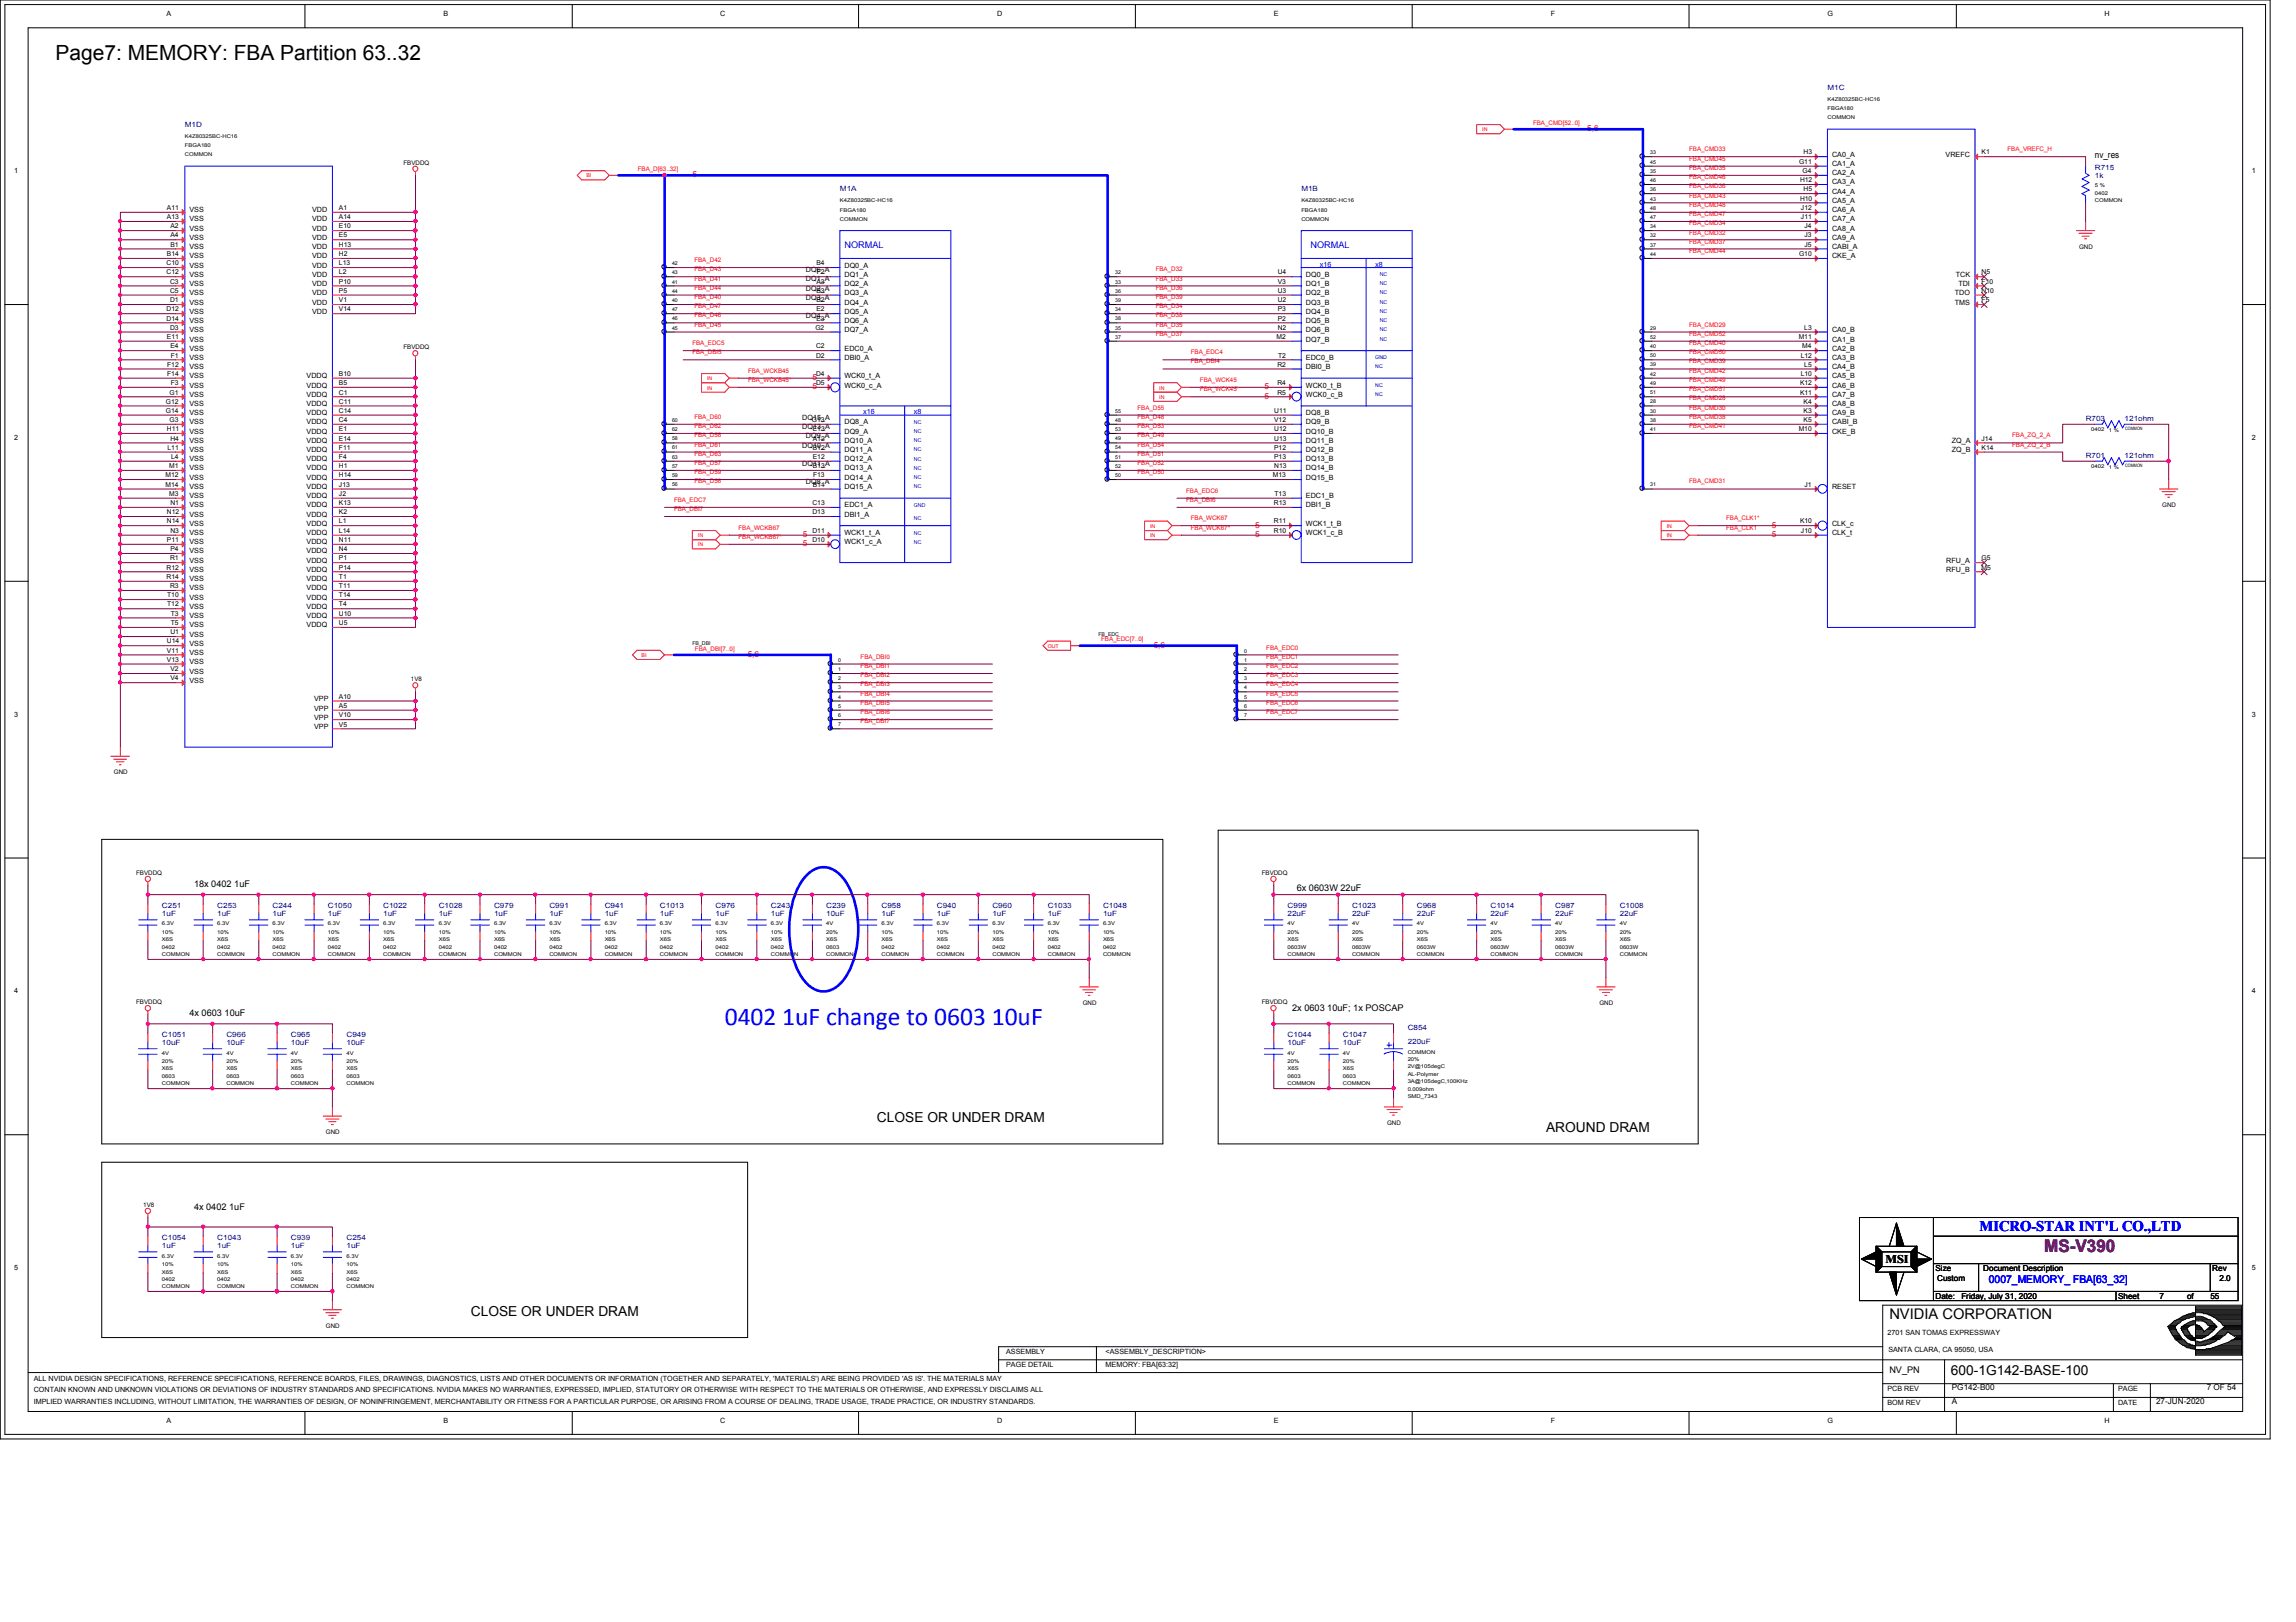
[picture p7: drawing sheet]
<svg xmlns="http://www.w3.org/2000/svg" width="297mm" height="210mm" viewBox="0 0 297 210" stroke-linecap="round" stroke-linejoin="round" font-family="sans-serif">
<defs><g id="words">
<text font-size="3.3" fill="#00f" x="93.8" y="132.7">0402 1uF change to 0603 10uF</text>
<text font-size="2.7" x="7.2" y="7.7">Page7: MEMORY: FBA Partition 63..32</text>
<text font-size="2.2" fill="#400080" x="264.5" y="162.1">MS-V390</text>
<text font-size="1.9" fill="#00f" x="256.1" y="159.3">MICRO-STAR INT'L CO.,LTD</text>
<text font-size="1.9" x="244.4" y="170.7">NVIDIA CORPORATION</text>
<g font-size="1.8">
<text x="113.5" y="145.2">CLOSE OR UNDER DRAM</text>
<text x="200" y="146.4">AROUND DRAM</text>
<text x="60.9" y="170.3">CLOSE OR UNDER DRAM</text>
<text x="252.4" y="177.9">600-1G142-BASE-100</text>
</g>
<text font-size="1.5" x="243.9" y="163.4">MSI</text>
<text font-size="1.4" fill="#00f" x="257.3" y="166.1">0007_MEMORY_ FBA[63_32]</text>
<g font-size="1.2">
<text x="271" y="20.4">nv_res</text>
<text x="25.1" y="114.8">18x 0402 1uF</text>
<text x="167.8" y="115.4">6x 0603W 22uF</text>
<text x="24.5" y="131.4">4x 0603 10uF</text>
<text x="167.2" y="130.9">2x 0603 10uF; 1x POSCAP</text>
<text x="25.1" y="156.5">4x 0402 1uF</text>
<text x="244.4" y="177.7">NV_PN</text>
</g>
<g font-size="1.2" fill="#00f">
<text x="109.3" y="32.1">NORMAL</text>
<text x="169.5" y="32.1">NORMAL</text>
</g>
<g font-size="1.1" fill="#f00">
<text x="205.4" y="17">5,6</text>
<text x="89.6" y="22.9">5</text>
<text x="105.1" y="50.4">5</text>
<text x="105.1" y="49.2">5</text>
<text x="163.6" y="51.6">5</text>
<text x="163.6" y="50.4">5</text>
<text x="103.9" y="70.7">5</text>
<text x="103.9" y="69.5">5</text>
<text x="162.4" y="69.5">5</text>
<text x="162.4" y="68.3">5</text>
<text x="229.2" y="69.5">5</text>
<text x="229.2" y="68.3">5</text>
<text x="149.3" y="83.8">5,6</text>
<text x="96.7" y="85">5,6</text>
</g>
<g font-size="1.1">
<text x="250.4" y="164.5">Size</text>
<text x="250.6" y="165.7">Custom</text>
<text x="256.6" y="164.5">Document Description</text>
<text x="286.2" y="164.5">Rev</text>
<text x="287.1" y="165.7">2.0</text>
<text x="250.4" y="168.1">Date:</text>
<text x="253.7" y="168.1">Friday, July 31, 2020</text>
<text x="274" y="168.1">Sheet</text>
<text x="279.4" y="168.1">7</text>
<text x="283" y="168.1">of</text>
<text x="286" y="168.1">55</text>
<text x="252.5" y="179.9">PG142-B00</text>
<text x="285.5" y="179.9">7 OF 54</text>
<text x="252.5" y="181.7">A</text>
<text x="278.9" y="181.7">27-JUN-2020</text>
</g>
<g font-size=".9">
<text x="21.5" y="2">A</text>
<text x="57.4" y="2">B</text>
<text x="93.2" y="2">C</text>
<text x="129" y="2">D</text>
<text x="164.8" y="2">E</text>
<text x="200.6" y="2">F</text>
<text x="236.4" y="2">G</text>
<text x="272.2" y="2">H</text>
<text x="1.8" y="22.4">1</text>
<text x="232.7" y="21.2">G11</text>
<text x="232.9" y="23.6">H12</text>
<text x="233.2" y="22.4">G4</text>
<text x="233.3" y="20">H3</text>
<text x="237" y="23.9">CA3_A</text>
<text x="237" y="22.7">CA2_A</text>
<text x="237" y="21.5">CA1_A</text>
<text x="237" y="20.3">CA0_A</text>
<text x="251.7" y="20.3">VREFC</text>
<text x="256.4" y="20">K1</text>
<text x="291.3" y="22.4">1</text>
<text x="21.6" y="28.4">A13</text>
<text x="21.6" y="27.2">A11</text>
<text x="22.1" y="29.5">A2</text>
<text x="24.5" y="29.8">VSS</text>
<text x="24.5" y="28.7">VSS</text>
<text x="24.5" y="27.5">VSS</text>
<text x="40.4" y="29.8">VDD</text>
<text x="40.4" y="28.7">VDD</text>
<text x="40.4" y="27.5">VDD</text>
<text x="43.9" y="29.5">E10</text>
<text x="43.9" y="28.4">A14</text>
<text x="43.9" y="27.2">A1</text>
<text x="232.9" y="26">H10</text>
<text x="233" y="28.4">J11</text>
<text x="233" y="27.2">J12</text>
<text x="233.3" y="24.8">H5</text>
<text x="233.5" y="29.5">J4</text>
<text x="237" y="29.8">CA8_A</text>
<text x="237" y="28.7">CA7_A</text>
<text x="237" y="27.5">CA6_A</text>
<text x="237" y="26.3">CA5_A</text>
<text x="237" y="25.1">CA4_A</text>
<text x="21.5" y="35.5">C12</text>
<text x="21.5" y="34.3">C10</text>
<text x="21.6" y="33.1">B14</text>
<text x="22.1" y="31.9">B1</text>
<text x="22.1" y="30.7">A4</text>
<text x="24.5" y="35.8">VSS</text>
<text x="24.5" y="34.6">VSS</text>
<text x="24.5" y="33.4">VSS</text>
<text x="24.5" y="32.3">VSS</text>
<text x="24.5" y="31">VSS</text>
<text x="40.4" y="35.8">VDD</text>
<text x="40.4" y="34.6">VDD</text>
<text x="40.4" y="33.4">VDD</text>
<text x="40.4" y="32.3">VDD</text>
<text x="40.4" y="31">VDD</text>
<text x="43.9" y="35.5">L2</text>
<text x="43.9" y="34.3">L13</text>
<text x="43.9" y="33.1">H2</text>
<text x="43.9" y="31.9">H13</text>
<text x="43.9" y="30.7">E5</text>
<text x="104.3" y="35.2">DQ6_A</text>
<text x="105.6" y="34.3">B4</text>
<text x="105.7" y="35.5">F2</text>
<text x="109.3" y="35.8">DQ1_A</text>
<text x="109.3" y="34.6">DQ0_A</text>
<text x="165.3" y="35.5">U4</text>
<text x="168.9" y="35.8">DQ0_B</text>
<text x="232.7" y="33.1">G10</text>
<text x="233.5" y="31.9">J5</text>
<text x="233.5" y="30.7">J3</text>
<text x="237" y="33.4">CKE_A</text>
<text x="237" y="32.3">CABI_A</text>
<text x="237" y="31">CA9_A</text>
<text x="253" y="35.8">TCK</text>
<text x="256.4" y="35.5">N5</text>
<text x="21.5" y="41.5">D14</text>
<text x="21.5" y="40.3">D12</text>
<text x="22" y="39.1">D1</text>
<text x="22" y="37.9">C5</text>
<text x="22" y="36.7">C3</text>
<text x="24.5" y="41.8">VSS</text>
<text x="24.5" y="40.6">VSS</text>
<text x="24.5" y="39.4">VSS</text>
<text x="24.5" y="38.2">VSS</text>
<text x="24.5" y="37">VSS</text>
<text x="40.4" y="40.6">VDD</text>
<text x="40.4" y="39.4">VDD</text>
<text x="40.4" y="38.2">VDD</text>
<text x="40.4" y="37">VDD</text>
<text x="43.9" y="40.3">V14</text>
<text x="43.9" y="39.1">V1</text>
<text x="43.9" y="37.9">P5</text>
<text x="43.9" y="36.7">P10</text>
<text x="104.3" y="41.2">DQ4_A</text>
<text x="104.3" y="38.8">DQ3_A</text>
<text x="104.3" y="37.6">DQ2_A</text>
<text x="104.3" y="36.4">DQ1_A</text>
<text x="105.6" y="41.5">E3</text>
<text x="105.6" y="40.3">E2</text>
<text x="105.6" y="39.1">B2</text>
<text x="105.6" y="37.9">B3</text>
<text x="105.6" y="36.7">A3</text>
<text x="109.3" y="41.8">DQ6_A</text>
<text x="109.3" y="40.6">DQ5_A</text>
<text x="109.3" y="39.4">DQ4_A</text>
<text x="109.3" y="38.2">DQ3_A</text>
<text x="109.3" y="37">DQ2_A</text>
<text x="165.3" y="41.5">P2</text>
<text x="165.3" y="40.3">P3</text>
<text x="165.3" y="39.1">U2</text>
<text x="165.3" y="37.9">U3</text>
<text x="165.3" y="36.7">V3</text>
<text x="168.9" y="41.8">DQ5_B</text>
<text x="168.9" y="40.6">DQ4_B</text>
<text x="168.9" y="39.4">DQ3_B</text>
<text x="168.9" y="38.2">DQ2_B</text>
<text x="168.9" y="37">DQ1_B</text>
<text x="252.9" y="39.4">TMS</text>
<text x="252.9" y="38.2">TDO</text>
<text x="253.4" y="37">TDI</text>
<text x="256.4" y="39.1">F5</text>
<text x="256.4" y="37.9">N10</text>
<text x="256.4" y="36.7">F10</text>
<text x="21.6" y="43.9">E11</text>
<text x="21.6" y="47.5">F12</text>
<text x="22" y="42.7">D3</text>
<text x="22.1" y="45.1">E4</text>
<text x="22.1" y="46.3">F1</text>
<text x="24.5" y="47.8">VSS</text>
<text x="24.5" y="46.6">VSS</text>
<text x="24.5" y="45.4">VSS</text>
<text x="24.5" y="44.2">VSS</text>
<text x="24.5" y="43">VSS</text>
<text x="105.5" y="42.7">G2</text>
<text x="105.6" y="46.3">D2</text>
<text x="105.6" y="45.1">C2</text>
<text x="109.3" y="46.6">DBI0_A</text>
<text x="109.3" y="45.4">EDC0_A</text>
<text x="109.3" y="43">DQ7_A</text>
<text x="165.1" y="43.9">M2</text>
<text x="165.3" y="47.5">R2</text>
<text x="165.3" y="42.7">N2</text>
<text x="165.4" y="46.3">T2</text>
<text x="168.9" y="47.8">DBI0_B</text>
<text x="168.9" y="46.6">EDC0_B</text>
<text x="168.9" y="44.2">DQ7_B</text>
<text x="168.9" y="43">DQ6_B</text>
<text x="232.7" y="43.9">M11</text>
<text x="233" y="46.3">L12</text>
<text x="233.2" y="45.1">M4</text>
<text x="233.4" y="47.5">L5</text>
<text x="233.4" y="42.7">L3</text>
<text x="237" y="47.8">CA4_B</text>
<text x="237" y="46.6">CA3_B</text>
<text x="237" y="45.4">CA2_B</text>
<text x="237" y="44.2">CA1_B</text>
<text x="237" y="43">CA0_B</text>
<text x="21.5" y="53.4">G14</text>
<text x="21.5" y="52.2">G12</text>
<text x="21.6" y="48.6">F14</text>
<text x="21.9" y="51.1">G1</text>
<text x="22.1" y="49.8">F3</text>
<text x="24.5" y="53.7">VSS</text>
<text x="24.5" y="52.5">VSS</text>
<text x="24.5" y="51.4">VSS</text>
<text x="24.5" y="50.2">VSS</text>
<text x="24.5" y="48.9">VSS</text>
<text x="39.7" y="53.7">VDDQ</text>
<text x="39.7" y="52.5">VDDQ</text>
<text x="39.7" y="51.4">VDDQ</text>
<text x="39.7" y="50.2">VDDQ</text>
<text x="39.7" y="48.9">VDDQ</text>
<text x="43.9" y="53.4">C14</text>
<text x="43.9" y="52.2">C11</text>
<text x="43.9" y="51.1">C1</text>
<text x="43.9" y="49.8">B5</text>
<text x="43.9" y="48.6">B10</text>
<text x="105.6" y="49.8">D5</text>
<text x="105.6" y="48.6">D4</text>
<text x="109.3" y="50.2">WCK0_c_A</text>
<text x="109.3" y="48.9">WCK0_t_A</text>
<text x="164.8" y="53.4">U11</text>
<text x="165.3" y="51.1">R5</text>
<text x="165.3" y="49.8">R4</text>
<text x="168.9" y="53.7">DQ8_B</text>
<text x="168.9" y="51.4">WCK0_c_B</text>
<text x="168.9" y="50.2">WCK0_t_B</text>
<text x="232.9" y="51.1">K11</text>
<text x="232.9" y="49.8">K12</text>
<text x="233" y="48.6">L10</text>
<text x="233.3" y="53.4">K3</text>
<text x="233.3" y="52.2">K4</text>
<text x="237" y="53.7">CA9_B</text>
<text x="237" y="52.5">CA8_B</text>
<text x="237" y="51.4">CA7_B</text>
<text x="237" y="50.2">CA6_B</text>
<text x="237" y="48.9">CA5_B</text>
<text x="1.8" y="56.9">2</text>
<text x="21.6" y="55.8">H11</text>
<text x="21.7" y="58.2">L11</text>
<text x="21.9" y="54.6">G3</text>
<text x="22.1" y="57">H4</text>
<text x="22.1" y="59.4">L4</text>
<text x="24.5" y="59.7">VSS</text>
<text x="24.5" y="58.5">VSS</text>
<text x="24.5" y="57.3">VSS</text>
<text x="24.5" y="56.1">VSS</text>
<text x="24.5" y="54.9">VSS</text>
<text x="39.7" y="59.7">VDDQ</text>
<text x="39.7" y="58.5">VDDQ</text>
<text x="39.7" y="57.3">VDDQ</text>
<text x="39.7" y="56.1">VDDQ</text>
<text x="39.7" y="54.9">VDDQ</text>
<text x="43.9" y="59.4">F4</text>
<text x="43.9" y="58.2">F11</text>
<text x="43.9" y="57">E14</text>
<text x="43.9" y="55.8">E1</text>
<text x="43.9" y="54.6">C4</text>
<text x="103.8" y="57.9">DQ10_A</text>
<text x="103.8" y="55.5">DQ13_A</text>
<text x="103.8" y="54.3">DQ15_A</text>
<text x="104.3" y="56.7">DQ9_A</text>
<text x="105" y="54.6">G13</text>
<text x="105.2" y="59.4">E12</text>
<text x="105.2" y="58.2">B12</text>
<text x="105.2" y="57">A12</text>
<text x="105.2" y="55.8">E13</text>
<text x="109.3" y="59.7">DQ12_A</text>
<text x="109.3" y="58.5">DQ11_A</text>
<text x="109.3" y="57.3">DQ10_A</text>
<text x="109.3" y="56.1">DQ9_A</text>
<text x="109.3" y="54.9">DQ8_A</text>
<text x="164.8" y="59.4">P13</text>
<text x="164.8" y="58.2">P12</text>
<text x="164.8" y="57">U13</text>
<text x="164.8" y="55.8">U12</text>
<text x="164.8" y="54.6">V12</text>
<text x="168.9" y="59.7">DQ13_B</text>
<text x="168.9" y="58.5">DQ12_B</text>
<text x="168.9" y="57.3">DQ11_B</text>
<text x="168.9" y="56.1">DQ10_B</text>
<text x="168.9" y="54.9">DQ9_B</text>
<text x="232.7" y="55.8">M10</text>
<text x="233.3" y="54.6">K5</text>
<text x="237" y="56.1">CKE_B</text>
<text x="237" y="54.9">CABI_B</text>
<text x="252.5" y="58.5">ZQ_B</text>
<text x="252.5" y="57.3">ZQ_A</text>
<text x="256.4" y="58.2">K14</text>
<text x="256.4" y="57">J14</text>
<text x="291.3" y="56.9">2</text>
<text x="21.4" y="63">M14</text>
<text x="21.4" y="61.8">M12</text>
<text x="21.9" y="64.2">M3</text>
<text x="21.9" y="60.6">M1</text>
<text x="22.1" y="65.4">N1</text>
<text x="24.5" y="65.7">VSS</text>
<text x="24.5" y="64.5">VSS</text>
<text x="24.5" y="63.3">VSS</text>
<text x="24.5" y="62.1">VSS</text>
<text x="24.5" y="60.9">VSS</text>
<text x="39.7" y="65.7">VDDQ</text>
<text x="39.7" y="64.5">VDDQ</text>
<text x="39.7" y="63.3">VDDQ</text>
<text x="39.7" y="62.1">VDDQ</text>
<text x="39.7" y="60.9">VDDQ</text>
<text x="43.9" y="65.4">K13</text>
<text x="43.9" y="64.2">J2</text>
<text x="43.9" y="63">J13</text>
<text x="43.9" y="61.8">H14</text>
<text x="43.9" y="60.6">H1</text>
<text x="103.8" y="60.3">DQ11_A</text>
<text x="104.3" y="62.7">DQ8_A</text>
<text x="105.1" y="65.4">C13</text>
<text x="105.2" y="63">B11</text>
<text x="105.2" y="60.6">B13</text>
<text x="105.2" y="61.8">F13</text>
<text x="109.3" y="65.7">EDC1_A</text>
<text x="109.3" y="63.3">DQ15_A</text>
<text x="109.3" y="62.1">DQ14_A</text>
<text x="109.3" y="60.9">DQ13_A</text>
<text x="164.7" y="61.8">M13</text>
<text x="164.8" y="65.4">R13</text>
<text x="164.8" y="60.6">N13</text>
<text x="164.9" y="64.2">T13</text>
<text x="168.9" y="65.7">DBI1_B</text>
<text x="168.9" y="64.5">EDC1_B</text>
<text x="168.9" y="62.1">DQ15_B</text>
<text x="168.9" y="60.9">DQ14_B</text>
<text x="233.5" y="63">J1</text>
<text x="237" y="63.3">RESET</text>
<text x="21.6" y="70.1">P11</text>
<text x="21.6" y="67.7">N14</text>
<text x="21.6" y="66.5">N12</text>
<text x="22.1" y="71.3">P4</text>
<text x="22.1" y="69">N3</text>
<text x="24.5" y="71.6">VSS</text>
<text x="24.5" y="70.4">VSS</text>
<text x="24.5" y="69.3">VSS</text>
<text x="24.5" y="68.1">VSS</text>
<text x="24.5" y="66.8">VSS</text>
<text x="39.7" y="71.6">VDDQ</text>
<text x="39.7" y="70.4">VDDQ</text>
<text x="39.7" y="69.3">VDDQ</text>
<text x="39.7" y="68.1">VDDQ</text>
<text x="39.7" y="66.8">VDDQ</text>
<text x="43.9" y="71.3">N4</text>
<text x="43.9" y="70.1">N11</text>
<text x="43.9" y="69">L14</text>
<text x="43.9" y="67.7">L1</text>
<text x="43.9" y="66.5">K2</text>
<text x="105.1" y="70.1">D10</text>
<text x="105.1" y="69">D11</text>
<text x="105.1" y="66.5">D13</text>
<text x="109.3" y="70.4">WCK1_c_A</text>
<text x="109.3" y="69.3">WCK1_t_A</text>
<text x="109.3" y="66.8">DBI1_A</text>
<text x="164.8" y="69">R10</text>
<text x="164.8" y="67.7">R11</text>
<text x="168.9" y="69.3">WCK1_c_B</text>
<text x="168.9" y="68.1">WCK1_t_B</text>
<text x="232.9" y="67.7">K10</text>
<text x="233" y="69">J10</text>
<text x="237" y="69.3">CLK_t</text>
<text x="237" y="68.1">CLK_c</text>
<text x="21.5" y="74.9">R14</text>
<text x="21.5" y="73.7">R12</text>
<text x="21.6" y="77.3">T10</text>
<text x="22" y="76.1">R3</text>
<text x="22" y="72.5">R1</text>
<text x="24.5" y="77.6">VSS</text>
<text x="24.5" y="76.4">VSS</text>
<text x="24.5" y="75.2">VSS</text>
<text x="24.5" y="74">VSS</text>
<text x="24.5" y="72.8">VSS</text>
<text x="39.7" y="77.6">VDDQ</text>
<text x="39.7" y="76.4">VDDQ</text>
<text x="39.7" y="75.2">VDDQ</text>
<text x="39.7" y="74">VDDQ</text>
<text x="39.7" y="72.8">VDDQ</text>
<text x="43.9" y="77.3">T14</text>
<text x="43.9" y="76.1">T11</text>
<text x="43.9" y="74.9">T1</text>
<text x="43.9" y="73.7">P14</text>
<text x="43.9" y="72.5">P1</text>
<text x="251.8" y="74">RFU_B</text>
<text x="251.8" y="72.8">RFU_A</text>
<text x="256.4" y="73.7">M5</text>
<text x="256.4" y="72.5">G5</text>
<text x="21.6" y="83.3">U14</text>
<text x="21.6" y="78.5">T12</text>
<text x="22.1" y="82.1">U1</text>
<text x="22.1" y="80.9">T5</text>
<text x="22.1" y="79.7">T3</text>
<text x="24.5" y="83.6">VSS</text>
<text x="24.5" y="82.4">VSS</text>
<text x="24.5" y="81.2">VSS</text>
<text x="24.5" y="80">VSS</text>
<text x="24.5" y="78.8">VSS</text>
<text x="39.7" y="81.2">VDDQ</text>
<text x="39.7" y="80">VDDQ</text>
<text x="39.7" y="78.8">VDDQ</text>
<text x="43.9" y="80.9">U5</text>
<text x="43.9" y="79.7">U10</text>
<text x="43.9" y="78.5">T4</text>
<text x="21.6" y="85.6">V13</text>
<text x="21.6" y="84.5">V11</text>
<text x="22.1" y="88.1">V4</text>
<text x="22.1" y="86.9">V2</text>
<text x="24.5" y="88.3">VSS</text>
<text x="24.5" y="87.2">VSS</text>
<text x="24.5" y="86">VSS</text>
<text x="24.5" y="84.8">VSS</text>
<text x="1.8" y="92.8">3</text>
<text x="40.6" y="94.3">VPP</text>
<text x="40.6" y="93.1">VPP</text>
<text x="40.6" y="91.9">VPP</text>
<text x="40.6" y="90.7">VPP</text>
<text x="43.9" y="94">V5</text>
<text x="43.9" y="92.8">V10</text>
<text x="43.9" y="91.6">A5</text>
<text x="43.9" y="90.4">A10</text>
<text x="291.3" y="92.8">3</text>
<text x="1.8" y="128.6">4</text>
<text x="291.3" y="128.6">4</text>
<text x="1.8" y="164.4">5</text>
<text x="291.3" y="164.4">5</text>
<text x="244.2" y="172.8">2701 SAN TOMAS EXPRESSWAY</text>
<text x="4.4" y="178.7">ALL NVIDIA DESIGN SPECIFICATIONS, REFERENCE SPECIFICATIONS, REFERENCE BOARDS, FILES, DRAWINGS, DIAGNOSTICS, LISTS AND OTHER DOCUMENTS OR INFORMATION (TOGETHER AND SEPARATELY, 'MATERIALS') ARE BEING PROVIDED 'AS IS'. THE MATERIALS MAY</text>
<text x="130.2" y="177">PAGE DETAIL</text>
<text x="130.2" y="175.3">ASSEMBLY</text>
<text x="143" y="175.3">&lt;ASSEMBLY_DESCRIPTION&gt;</text>
<text x="143" y="177">MEMORY: FBA[63:32]</text>
<text x="244.3" y="174.9">SANTA CLARA, CA 95050, USA</text>
<text x="4.4" y="180.2">CONTAIN KNOWN AND UNKNOWN VIOLATIONS OR DEVIATIONS OF INDUSTRY STANDARDS AND SPECIFICATIONS. NVIDIA MAKES NO WARRANTIES, EXPRESSED, IMPLIED, STATUTORY OR OTHERWISE WITH RESPECT TO THE MATERIALS OR OTHERWISE, AND EXPRESSLY DISCLAIMS ALL</text>
<text x="4.4" y="181.7">IMPLIED WARRANTIES INCLUDING, WITHOUT LIMITATION, THE WARRANTIES OF DESIGN, OF NONINFRINGEMENT, MERCHANTABILITY OR FITNESS FOR A PARTICULAR PURPOSE, OR ARISING FROM A COURSE OF DEALING, TRADE USAGE, TRADE PRACTICE, OR INDUSTRY STANDARDS.</text>
<text x="21.5" y="184.1">A</text>
<text x="57.4" y="184.1">B</text>
<text x="93.2" y="184.1">C</text>
<text x="129" y="184.1">D</text>
<text x="164.8" y="184.1">E</text>
<text x="200.6" y="184.1">F</text>
<text x="236.4" y="184.1">G</text>
<text x="244.2" y="181.8">BOM REV</text>
<text x="244.2" y="180">PCB REV</text>
<text x="272.2" y="184.1">H</text>
<text x="274" y="180">PAGE</text>
<text x="274" y="181.8">DATE</text>
</g>
<g font-size=".9" fill="#000080">
<text x="236.4" y="11.6">M1C</text>
<text x="23.9" y="16.4">M1D</text>
<text x="271" y="22">R715</text>
<text x="271" y="23.1">1k</text>
<text x="108.7" y="24.7">M1A</text>
<text x="168.4" y="24.7">M1B</text>
<text x="269.8" y="59.2">R701</text>
<text x="269.8" y="54.4">R703</text>
<text x="274.9" y="59.2">121ohm</text>
<text x="274.9" y="54.4">121ohm</text>
<text x="21" y="117.5">C251</text>
<text x="21" y="118.6">1uF</text>
<text x="28.1" y="117.5">C253</text>
<text x="28.1" y="118.6">1uF</text>
<text x="35.3" y="117.5">C244</text>
<text x="35.3" y="118.6">1uF</text>
<text x="42.4" y="117.5">C1050</text>
<text x="42.4" y="118.6">1uF</text>
<text x="49.6" y="117.5">C1022</text>
<text x="49.6" y="118.6">1uF</text>
<text x="56.8" y="117.5">C1028</text>
<text x="56.8" y="118.6">1uF</text>
<text x="63.9" y="117.5">C979</text>
<text x="63.9" y="118.6">1uF</text>
<text x="71.1" y="117.5">C991</text>
<text x="71.1" y="118.6">1uF</text>
<text x="78.2" y="117.5">C941</text>
<text x="78.2" y="118.6">1uF</text>
<text x="85.4" y="117.5">C1013</text>
<text x="85.4" y="118.6">1uF</text>
<text x="92.6" y="117.5">C976</text>
<text x="92.6" y="118.6">1uF</text>
<text x="99.7" y="117.5">C243</text>
<text x="99.7" y="118.6">1uF</text>
<text x="106.9" y="117.5">C239</text>
<text x="106.9" y="118.6">10uF</text>
<text x="114" y="117.5">C958</text>
<text x="114" y="118.6">1uF</text>
<text x="121.2" y="117.5">C940</text>
<text x="121.2" y="118.6">1uF</text>
<text x="128.4" y="117.5">C960</text>
<text x="128.4" y="118.6">1uF</text>
<text x="135.5" y="117.5">C1033</text>
<text x="135.5" y="118.6">1uF</text>
<text x="142.7" y="117.5">C1048</text>
<text x="142.7" y="118.6">1uF</text>
<text x="166.6" y="117.5">C999</text>
<text x="166.6" y="118.6">22uF</text>
<text x="174.9" y="117.5">C1023</text>
<text x="174.9" y="118.6">22uF</text>
<text x="183.3" y="117.5">C968</text>
<text x="183.3" y="118.6">22uF</text>
<text x="192.8" y="117.5">C1014</text>
<text x="192.8" y="118.6">22uF</text>
<text x="201.2" y="117.5">C987</text>
<text x="201.2" y="118.6">22uF</text>
<text x="209.5" y="117.5">C1008</text>
<text x="209.5" y="118.6">22uF</text>
<text x="21" y="134.2">C1051</text>
<text x="21" y="135.3">10uF</text>
<text x="29.3" y="134.2">C966</text>
<text x="29.3" y="135.3">10uF</text>
<text x="37.6" y="134.2">C965</text>
<text x="37.6" y="135.3">10uF</text>
<text x="44.8" y="134.2">C949</text>
<text x="44.8" y="135.3">10uF</text>
<text x="166.6" y="134.2">C1044</text>
<text x="166.6" y="135.3">10uF</text>
<text x="173.7" y="134.2">C1047</text>
<text x="173.7" y="135.3">10uF</text>
<text x="182.1" y="133.3">C854</text>
<text x="182.1" y="135">220uF</text>
<text x="21" y="160.4">C1054</text>
<text x="21" y="161.5">1uF</text>
<text x="28.1" y="160.4">C1043</text>
<text x="28.1" y="161.5">1uF</text>
<text x="37.6" y="160.4">C939</text>
<text x="37.6" y="161.5">1uF</text>
<text x="44.8" y="160.4">C254</text>
<text x="44.8" y="161.5">1uF</text>
</g>
<g font-size=".9" fill="#00f">
<text x="170.8" y="34.5">x16</text>
<text x="177.9" y="34.5">x8</text>
<text x="111.7" y="53.6">x16</text>
<text x="118.2" y="53.6">x8</text>
</g>
<g font-size=".8" fill="#f00">
<text x="198.3" y="16.2">FBA_CMD[52..0]</text>
<text x="82.5" y="22.1">FBA_D[63..32]</text>
<text x="218.5" y="19.6">FBA_CMD33</text>
<text x="218.5" y="22">FBA_CMD35</text>
<text x="218.5" y="20.8">FBA_CMD45</text>
<text x="218.5" y="23.2">FBA_CMD46</text>
<text x="259.7" y="19.6">FBA_VREFC_H</text>
<text x="218.5" y="29.1">FBA_CMD34</text>
<text x="218.5" y="24.4">FBA_CMD36</text>
<text x="218.5" y="25.6">FBA_CMD43</text>
<text x="218.5" y="27.9">FBA_CMD47</text>
<text x="218.5" y="26.8">FBA_CMD48</text>
<text x="89.8" y="33.9">FBA_D42</text>
<text x="89.8" y="35.1">FBA_D43</text>
<text x="149.5" y="35.1">FBA_D32</text>
<text x="218.5" y="30.4">FBA_CMD32</text>
<text x="218.5" y="31.5">FBA_CMD37</text>
<text x="218.5" y="32.7">FBA_CMD44</text>
<text x="89.8" y="38.7">FBA_D40</text>
<text x="89.8" y="36.3">FBA_D41</text>
<text x="89.8" y="37.5">FBA_D44</text>
<text x="89.8" y="41.1">FBA_D46</text>
<text x="89.8" y="39.9">FBA_D47</text>
<text x="149.5" y="36.3">FBA_D33</text>
<text x="149.5" y="39.9">FBA_D34</text>
<text x="149.5" y="37.5">FBA_D36</text>
<text x="149.5" y="41.1">FBA_D38</text>
<text x="149.5" y="38.7">FBA_D39</text>
<text x="89.6" y="45.8">FBA_DBI5</text>
<text x="89.6" y="44.7">FBA_EDC5</text>
<text x="89.8" y="42.3">FBA_D45</text>
<text x="149.5" y="42.3">FBA_D35</text>
<text x="149.5" y="43.5">FBA_D37</text>
<text x="154" y="47">FBA_DBI4</text>
<text x="154" y="45.8">FBA_EDC4</text>
<text x="218.5" y="42.3">FBA_CMD29</text>
<text x="218.5" y="47">FBA_CMD39</text>
<text x="218.5" y="44.7">FBA_CMD40</text>
<text x="218.5" y="45.8">FBA_CMD50</text>
<text x="218.5" y="43.5">FBA_CMD52</text>
<text x="96.8" y="48.3">FBA_WCKB45</text>
<text x="96.8" y="49.4">FBA_WCKB45*</text>
<text x="147.1" y="53">FBA_D55</text>
<text x="155.2" y="49.4">FBA_WCK45</text>
<text x="155.2" y="50.6">FBA_WCK45*</text>
<text x="218.5" y="51.8">FBA_CMD28</text>
<text x="218.5" y="53">FBA_CMD30</text>
<text x="218.5" y="48.3">FBA_CMD42</text>
<text x="218.5" y="49.4">FBA_CMD49</text>
<text x="218.5" y="50.6">FBA_CMD51</text>
<text x="89.8" y="56.6">FBA_D58</text>
<text x="89.8" y="54.2">FBA_D60</text>
<text x="89.8" y="57.8">FBA_D61</text>
<text x="89.8" y="55.4">FBA_D62</text>
<text x="89.8" y="59">FBA_D63</text>
<text x="147.1" y="54.2">FBA_D48</text>
<text x="147.1" y="56.6">FBA_D49</text>
<text x="147.1" y="59">FBA_D51</text>
<text x="147.1" y="55.4">FBA_D53</text>
<text x="147.1" y="57.8">FBA_D54</text>
<text x="218.5" y="54.2">FBA_CMD38</text>
<text x="218.5" y="55.4">FBA_CMD41</text>
<text x="260.3" y="56.6">FBA_ZQ_2_A</text>
<text x="260.3" y="57.8">FBA_ZQ_2_B</text>
<text x="87.2" y="64.9">FBA_EDC7</text>
<text x="89.8" y="62.6">FBA_D56</text>
<text x="89.8" y="60.2">FBA_D57</text>
<text x="89.8" y="61.4">FBA_D59</text>
<text x="147.1" y="61.4">FBA_D50</text>
<text x="147.1" y="60.2">FBA_D52</text>
<text x="153.5" y="64.9">FBA_DBI6</text>
<text x="153.5" y="63.8">FBA_EDC6</text>
<text x="218.5" y="62.6">FBA_CMD31</text>
<text x="87.2" y="66.2">FBA_DBI7</text>
<text x="95.5" y="68.5">FBA_WCKB67</text>
<text x="95.5" y="69.7">FBA_WCKB67*</text>
<text x="154" y="67.4">FBA_WCK67</text>
<text x="154" y="68.5">FBA_WCK67*</text>
<text x="223.3" y="68.5">FBA_CLK1</text>
<text x="223.3" y="67.4">FBA_CLK1*</text>
<text x="142.4" y="83">FBA_EDC[7..0]</text>
<text x="89.9" y="84.2">FBA_DBI[7..0]</text>
<text x="111.3" y="85.3">FBA_DBI0</text>
<text x="111.3" y="86.4">FBA_DBI1</text>
<text x="111.3" y="87.6">FBA_DBI2</text>
<text x="111.3" y="88.8">FBA_DBI3</text>
<text x="163.8" y="84.1">FBA_EDC0</text>
<text x="163.8" y="85.3">FBA_EDC1</text>
<text x="163.8" y="86.4">FBA_EDC2</text>
<text x="163.8" y="87.6">FBA_EDC3</text>
<text x="163.8" y="88.8">FBA_EDC4</text>
<text x="111.3" y="90">FBA_DBI4</text>
<text x="111.3" y="91.2">FBA_DBI5</text>
<text x="111.3" y="92.4">FBA_DBI6</text>
<text x="111.3" y="93.6">FBA_DBI7</text>
<text x="163.8" y="90">FBA_EDC5</text>
<text x="163.8" y="91.2">FBA_EDC6</text>
<text x="163.8" y="92.4">FBA_EDC7</text>
</g>
<g font-size=".8">
<text x="52.2" y="21.3">FBVDDQ</text>
<text x="269" y="32.2">GND</text>
<text x="52.2" y="45.2">FBVDDQ</text>
<text x="279.7" y="65.6">GND</text>
<text x="53.2" y="88.1">1V8</text>
<text x="14.7" y="100.2">GND</text>
<text x="17.6" y="113.2">FBVDDQ</text>
<text x="163.2" y="113.2">FBVDDQ</text>
<text x="17.6" y="129.9">FBVDDQ</text>
<text x="140.1" y="130">GND</text>
<text x="163.2" y="129.9">FBVDDQ</text>
<text x="206.9" y="130">GND</text>
<text x="42.2" y="146.8">GND</text>
<text x="179.4" y="145.6">GND</text>
<text x="18.5" y="156.2">1V8</text>
<text x="42.2" y="171.8">GND</text>
</g>
<g font-size=".7">
<text x="23.9" y="17.8">K4Z80325BC-HC16</text>
<text x="236.4" y="15.5">COMMON</text>
<text x="236.4" y="13">K4Z80325BC-HC16</text>
<text x="236.4" y="14.2">FBGA180</text>
<text x="23.9" y="19">FBGA180</text>
<text x="23.9" y="20.2">COMMON</text>
<text x="213.5" y="23.5">46</text>
<text x="213.5" y="22.4">35</text>
<text x="213.5" y="21.2">45</text>
<text x="213.5" y="20">33</text>
<text x="108.7" y="26.2">K4Z80325BC-HC16</text>
<text x="108.7" y="27.4">FBGA180</text>
<text x="108.7" y="28.6">COMMON</text>
<text x="168.4" y="28.6">COMMON</text>
<text x="168.4" y="26.2">K4Z80325BC-HC16</text>
<text x="168.4" y="27.4">FBGA180</text>
<text x="213.5" y="29.5">34</text>
<text x="213.5" y="28.3">47</text>
<text x="213.5" y="27.1">48</text>
<text x="213.5" y="26">43</text>
<text x="213.5" y="24.8">36</text>
<text x="271" y="24.3">5 %</text>
<text x="271" y="25.2">0402</text>
<text x="271" y="26.2">COMMON</text>
<text x="86.9" y="35.5">43</text>
<text x="86.9" y="34.3">42</text>
<text x="144.3" y="35.5">32</text>
<text x="213.5" y="33.1">44</text>
<text x="213.5" y="31.9">37</text>
<text x="213.5" y="30.7">32</text>
<text x="86.9" y="41.4">46</text>
<text x="86.9" y="40.3">47</text>
<text x="86.9" y="39.1">40</text>
<text x="86.9" y="37.9">44</text>
<text x="86.9" y="36.7">41</text>
<text x="144.3" y="41.4">38</text>
<text x="144.3" y="40.3">34</text>
<text x="144.3" y="39.1">39</text>
<text x="144.3" y="37.9">36</text>
<text x="144.3" y="36.7">33</text>
<text x="86.9" y="42.7">45</text>
<text x="144.3" y="43.9">37</text>
<text x="144.3" y="42.7">35</text>
<text x="213.5" y="47.4">39</text>
<text x="213.5" y="46.2">50</text>
<text x="213.5" y="45">40</text>
<text x="213.5" y="43.9">52</text>
<text x="213.5" y="42.7">29</text>
<text x="144.3" y="53.4">55</text>
<text x="213.5" y="53.4">30</text>
<text x="213.5" y="52.2">28</text>
<text x="213.5" y="51">51</text>
<text x="213.5" y="49.8">49</text>
<text x="213.5" y="48.6">42</text>
<text x="86.9" y="59.4">63</text>
<text x="86.9" y="58.2">61</text>
<text x="86.9" y="57">58</text>
<text x="86.9" y="55.8">62</text>
<text x="86.9" y="54.6">60</text>
<text x="144.3" y="59.4">51</text>
<text x="144.3" y="58.2">54</text>
<text x="144.3" y="57">49</text>
<text x="144.3" y="55.8">53</text>
<text x="144.3" y="54.6">48</text>
<text x="213.5" y="55.8">41</text>
<text x="213.5" y="54.6">38</text>
<text x="270.5" y="55.8">0402</text>
<text x="272.8" y="55.9">1 %</text>
<text x="86.9" y="62.9">56</text>
<text x="86.9" y="61.8">59</text>
<text x="86.9" y="60.6">57</text>
<text x="144.3" y="61.8">50</text>
<text x="144.3" y="60.6">52</text>
<text x="213.5" y="62.9">31</text>
<text x="270.5" y="60.6">0402</text>
<text x="272.8" y="60.7">1 %</text>
<text x="89.6" y="83.5">FB_DBI</text>
<text x="142.1" y="82.3">FB_EDC</text>
<text x="108.5" y="89.2">3</text>
<text x="108.5" y="88">2</text>
<text x="108.5" y="86.8">1</text>
<text x="108.5" y="85.6">0</text>
<text x="160.9" y="89.2">4</text>
<text x="160.9" y="88">3</text>
<text x="160.9" y="86.8">2</text>
<text x="160.9" y="85.6">1</text>
<text x="160.9" y="84.5">0</text>
<text x="108.5" y="94">7</text>
<text x="108.5" y="92.8">6</text>
<text x="108.5" y="91.6">5</text>
<text x="108.5" y="90.4">4</text>
<text x="160.9" y="92.8">7</text>
<text x="160.9" y="91.6">6</text>
<text x="160.9" y="90.4">5</text>
<text x="21" y="119.8">6.3V</text>
<text x="28.1" y="119.8">6.3V</text>
<text x="35.3" y="119.8">6.3V</text>
<text x="42.4" y="119.8">6.3V</text>
<text x="49.6" y="119.8">6.3V</text>
<text x="56.8" y="119.8">6.3V</text>
<text x="63.9" y="119.8">6.3V</text>
<text x="71.1" y="119.8">6.3V</text>
<text x="78.2" y="119.8">6.3V</text>
<text x="85.4" y="119.8">6.3V</text>
<text x="92.6" y="119.8">6.3V</text>
<text x="99.7" y="119.8">6.3V</text>
<text x="106.9" y="119.8">4V</text>
<text x="114" y="119.8">6.3V</text>
<text x="121.2" y="119.8">6.3V</text>
<text x="128.4" y="119.8">6.3V</text>
<text x="135.5" y="119.8">6.3V</text>
<text x="142.7" y="119.8">6.3V</text>
<text x="166.6" y="119.8">4V</text>
<text x="174.9" y="119.8">4V</text>
<text x="183.3" y="119.8">4V</text>
<text x="192.8" y="119.8">4V</text>
<text x="201.2" y="119.8">4V</text>
<text x="209.5" y="119.8">4V</text>
<text x="21" y="120.9">10%</text>
<text x="21" y="122.8">0402</text>
<text x="21" y="123.7">COMMON</text>
<text x="21" y="121.8">X6S</text>
<text x="28.1" y="123.7">COMMON</text>
<text x="28.1" y="120.9">10%</text>
<text x="28.1" y="121.8">X6S</text>
<text x="28.1" y="122.8">0402</text>
<text x="35.3" y="121.8">X6S</text>
<text x="35.3" y="122.8">0402</text>
<text x="35.3" y="123.7">COMMON</text>
<text x="35.3" y="120.9">10%</text>
<text x="42.4" y="123.7">COMMON</text>
<text x="42.4" y="120.9">10%</text>
<text x="42.4" y="121.8">X6S</text>
<text x="42.4" y="122.8">0402</text>
<text x="49.6" y="120.9">10%</text>
<text x="49.6" y="121.8">X6S</text>
<text x="49.6" y="122.8">0402</text>
<text x="49.6" y="123.7">COMMON</text>
<text x="56.8" y="123.7">COMMON</text>
<text x="56.8" y="120.9">10%</text>
<text x="56.8" y="122.8">0402</text>
<text x="56.8" y="121.8">X6S</text>
<text x="63.9" y="123.7">COMMON</text>
<text x="63.9" y="120.9">10%</text>
<text x="63.9" y="122.8">0402</text>
<text x="63.9" y="121.8">X6S</text>
<text x="71.1" y="121.8">X6S</text>
<text x="71.1" y="120.9">10%</text>
<text x="71.1" y="122.8">0402</text>
<text x="71.1" y="123.7">COMMON</text>
<text x="78.2" y="120.9">10%</text>
<text x="78.2" y="122.8">0402</text>
<text x="78.2" y="121.8">X6S</text>
<text x="78.2" y="123.7">COMMON</text>
<text x="85.4" y="121.8">X6S</text>
<text x="85.4" y="122.8">0402</text>
<text x="85.4" y="120.9">10%</text>
<text x="85.4" y="123.7">COMMON</text>
<text x="92.6" y="122.8">0402</text>
<text x="92.6" y="121.8">X6S</text>
<text x="92.6" y="120.9">10%</text>
<text x="92.6" y="123.7">COMMON</text>
<text x="99.7" y="122.8">0402</text>
<text x="99.7" y="120.9">10%</text>
<text x="99.7" y="121.8">X6S</text>
<text x="99.7" y="123.7">COMMON</text>
<text x="106.9" y="123.7">COMMON</text>
<text x="106.9" y="122.8">0603</text>
<text x="106.9" y="121.8">X6S</text>
<text x="106.9" y="120.9">20%</text>
<text x="114" y="123.7">COMMON</text>
<text x="114" y="120.9">10%</text>
<text x="114" y="121.8">X6S</text>
<text x="114" y="122.8">0402</text>
<text x="121.2" y="122.8">0402</text>
<text x="121.2" y="121.8">X6S</text>
<text x="121.2" y="120.9">10%</text>
<text x="121.2" y="123.7">COMMON</text>
<text x="128.4" y="123.7">COMMON</text>
<text x="128.4" y="120.9">10%</text>
<text x="128.4" y="121.8">X6S</text>
<text x="128.4" y="122.8">0402</text>
<text x="135.5" y="121.8">X6S</text>
<text x="135.5" y="120.9">10%</text>
<text x="135.5" y="123.7">COMMON</text>
<text x="135.5" y="122.8">0402</text>
<text x="142.7" y="123.7">COMMON</text>
<text x="142.7" y="121.8">X6S</text>
<text x="142.7" y="120.9">10%</text>
<text x="142.7" y="122.8">0402</text>
<text x="166.6" y="120.9">20%</text>
<text x="166.6" y="122.8">0603W</text>
<text x="166.6" y="121.8">X6S</text>
<text x="166.6" y="123.7">COMMON</text>
<text x="174.9" y="122.8">0603W</text>
<text x="174.9" y="123.7">COMMON</text>
<text x="174.9" y="120.9">20%</text>
<text x="174.9" y="121.8">X6S</text>
<text x="183.3" y="122.8">0603W</text>
<text x="183.3" y="123.7">COMMON</text>
<text x="183.3" y="121.8">X6S</text>
<text x="183.3" y="120.9">20%</text>
<text x="192.8" y="123.7">COMMON</text>
<text x="192.8" y="120.9">20%</text>
<text x="192.8" y="121.8">X6S</text>
<text x="192.8" y="122.8">0603W</text>
<text x="201.2" y="123.7">COMMON</text>
<text x="201.2" y="121.8">X6S</text>
<text x="201.2" y="120.9">20%</text>
<text x="201.2" y="122.8">0603W</text>
<text x="209.5" y="123.7">COMMON</text>
<text x="209.5" y="122.8">0603W</text>
<text x="209.5" y="121.8">X6S</text>
<text x="209.5" y="120.9">20%</text>
<text x="21" y="136.5">4V</text>
<text x="21" y="137.6">20%</text>
<text x="29.3" y="137.6">20%</text>
<text x="29.3" y="136.5">4V</text>
<text x="37.6" y="136.5">4V</text>
<text x="37.6" y="137.6">20%</text>
<text x="44.8" y="136.5">4V</text>
<text x="44.8" y="137.6">20%</text>
<text x="166.6" y="136.5">4V</text>
<text x="166.6" y="137.6">20%</text>
<text x="173.7" y="137.6">20%</text>
<text x="173.7" y="136.5">4V</text>
<text x="182.1" y="137.3">20%</text>
<text x="182.1" y="136.4">COMMON</text>
<text x="21" y="140.4">COMMON</text>
<text x="21" y="138.5">X6S</text>
<text x="21" y="139.5">0603</text>
<text x="29.3" y="140.4">COMMON</text>
<text x="29.3" y="139.5">0603</text>
<text x="29.3" y="138.5">X6S</text>
<text x="37.6" y="140.4">COMMON</text>
<text x="37.6" y="138.5">X6S</text>
<text x="37.6" y="139.5">0603</text>
<text x="44.8" y="138.5">X6S</text>
<text x="44.8" y="139.5">0603</text>
<text x="44.8" y="140.4">COMMON</text>
<text x="166.6" y="138.5">X6S</text>
<text x="166.6" y="139.5">0603</text>
<text x="166.6" y="140.4">COMMON</text>
<text x="173.7" y="140.4">COMMON</text>
<text x="173.7" y="139.5">0603</text>
<text x="173.7" y="138.5">X6S</text>
<text x="182.1" y="140.2">3A@105degC,100KHz</text>
<text x="182.1" y="141.1">0.009ohm</text>
<text x="182.1" y="139.2">AL-Polymer</text>
<text x="182.1" y="138.3">2V@105degC</text>
<text x="182.1" y="142.1">SMD_7343</text>
<text x="21" y="163.8">10%</text>
<text x="21" y="164.8">X6S</text>
<text x="21" y="166.7">COMMON</text>
<text x="21" y="162.8">6.3V</text>
<text x="21" y="165.7">0402</text>
<text x="28.1" y="165.7">0402</text>
<text x="28.1" y="166.7">COMMON</text>
<text x="28.1" y="163.8">10%</text>
<text x="28.1" y="164.8">X6S</text>
<text x="28.1" y="162.8">6.3V</text>
<text x="37.6" y="166.7">COMMON</text>
<text x="37.6" y="165.7">0402</text>
<text x="37.6" y="163.8">10%</text>
<text x="37.6" y="164.8">X6S</text>
<text x="37.6" y="162.8">6.3V</text>
<text x="44.8" y="163.8">10%</text>
<text x="44.8" y="162.8">6.3V</text>
<text x="44.8" y="166.7">COMMON</text>
<text x="44.8" y="165.7">0402</text>
<text x="44.8" y="164.8">X6S</text>
</g>
<g font-size=".7" fill="#f00">
<text x="191.8" y="17">IN</text>
<text x="75.9" y="22.9">BI</text>
<text x="91.5" y="50.4">IN</text>
<text x="91.5" y="49.2">IN</text>
<text x="150" y="51.6">IN</text>
<text x="150" y="50.4">IN</text>
<text x="90.3" y="70.7">IN</text>
<text x="90.3" y="69.5">IN</text>
<text x="148.8" y="69.5">IN</text>
<text x="148.8" y="68.3">IN</text>
<text x="215.6" y="69.5">IN</text>
<text x="215.6" y="68.3">IN</text>
<text x="135.5" y="83.9">OUT</text>
<text x="83" y="85">BI</text>
</g>
<g font-size=".7" fill="#00f">
<text x="178.5" y="35.7">NC</text>
<text x="178.5" y="38.1">NC</text>
<text x="178.5" y="40.5">NC</text>
<text x="178.5" y="36.9">NC</text>
<text x="178.5" y="41.7">NC</text>
<text x="178.5" y="39.3">NC</text>
<text x="177.9" y="47.7">NC</text>
<text x="177.9" y="46.5">GND</text>
<text x="178.5" y="44.1">NC</text>
<text x="178.5" y="42.9">NC</text>
<text x="177.9" y="51.3">NC</text>
<text x="177.9" y="50">NC</text>
<text x="118.2" y="57.2">NC</text>
<text x="118.2" y="56">NC</text>
<text x="118.2" y="59.6">NC</text>
<text x="118.2" y="58.4">NC</text>
<text x="118.2" y="54.8">NC</text>
<text x="118.2" y="60.8">NC</text>
<text x="118.2" y="62">NC</text>
<text x="118.2" y="63.2">NC</text>
<text x="118.2" y="65.6">GND</text>
<text x="118.2" y="67.4">NC</text>
<text x="118.2" y="69.2">NC</text>
<text x="118.2" y="70.4">NC</text>
</g>
<g font-size=".6">
<text x="275" y="55.7">COMMON</text>
<text x="275" y="60.5">COMMON</text>
</g>
</g></defs>
<g fill="none" stroke="#000" stroke-width=".13">
<path d="M0 0h293.7v186.2h-293.7zM.6 .6h292.5v185h-292.5zM3.6 3.6h286.5v179.1h-286.5zM39.4 .6v3M74 .6v3M111.1 .6v3M146.9 .6v3M182.7 .6v3M218.5 .6v3M253.1 .6v3M.6 39.4h3M86 39.4h1.2"/>
<path d="M86 38.2h1.2M86 37h1.2M86 35.8h1.2M86 34.6h1.2M143.3 39.4h1.2M143.3 38.2h1.2M143.3 37h1.2M143.3 35.8h1.2M212.5 33.4h1.2M212.5 32.2h1.2M212.5 31h1.2M212.5 29.8h1.2"/>
<path d="M212.5 28.7h1.2M212.5 27.5h1.2M212.5 26.2h1.2M212.5 25.1h1.2M212.5 23.9h1.2M212.5 22.7h1.2M212.5 21.5h1.2M212.5 20.3h1.2M290.1 39.4h3M86 59.7h1.2M86 58.5h1.2M86 57.3h1.2"/>
<path d="M86 56.1h1.2M86 54.9h1.2M86 43h1.2M86 41.8h1.2M86 40.6h1.2M143.3 59.7h1.2M143.3 58.5h1.2M143.3 57.3h1.2M143.3 56.1h1.2M143.3 54.9h1.2M143.3 53.7h1.2M143.3 44.2h1.2"/>
<path d="M143.3 43h1.2M143.3 41.8h1.2M143.3 40.6h1.2M212.5 56.1h1.2M212.5 54.9h1.2M212.5 53.7h1.2M212.5 52.5h1.2M212.5 51.3h1.2M212.5 50.1h1.2M212.5 48.9h1.2M212.5 47.7h1.2M212.5 46.6h1.2"/>
<path d="M212.5 45.4h1.2M212.5 44.2h1.2M212.5 43h1.2M.6 75.2h3M86 63.3h1.2M86 62.1h1.2M86 60.9h1.2M143.3 62.1h1.2M143.3 60.9h1.2M212.5 63.3h1.2M290.1 75.2h3M107.5 94.3h1.2"/>
<path d="M107.5 93.1h1.2M107.5 91.9h1.2M107.5 90.7h1.2M107.5 89.5h1.2M107.5 88.3h1.2M107.5 87.2h1.2M107.5 85.9h1.2M160 93.1h1.2M160 91.9h1.2M160 90.7h1.2M160 89.5h1.2M160 88.3h1.2"/>
<path d="M160 87.2h1.2M160 85.9h1.2M160 84.7h1.2M.6 111h3M13.2 108.6h137.2v39.4h-137.2zM157.6 107.4h62.1v40.6h-62.1zM290.1 111h3M.6 146.8h3M13.2 150.4h83.5v22.7h-83.5zM240.6 157.6h48.9v10.7h-48.9zM245.4 158.3l.9 3h-.9zM245.4 158.3l-1 3"/>
<path d="M250.1 160h39.4M250.1 157.6v10.7M290.1 146.8h3M3.6 177.6h240M129.2 176h160.9M141.8 174.3v3.3M240.8 162.9l1.9-.9v.9zM240.8 162.9l1.9 1M242.7 161.3h5.3v3.3h-5.3zM242.7 161.3l.7 .7v1.9l-.7 .7zM242.7 161.3l.7 .7M243.4 162h3.9v1.9h-3.9z"/>
<path d="M243.4 163.9l-.7 .7M243.6 174.3h-114.4v3.3M243.6 179.1h46.5M244.4 164.6h1v3zM246.3 164.6l-.9 3M247.3 163.9l.7 .7M248 161.3v3.3l-.7-.7v-1.9zM248 161.3l-.7 .7M248 162.9h1.9l-1.9 1zM248 162l1.9 .9M250.1 167.1h39.4M250.1 163.5h39.4"/>
<path d="M251.6 176v6.7M256 163.5v3.6M273.4 179.1v3.6M273.8 167.1v1.2M278.2 179.1v3.6M280.4 171.7h1M280.4 171.7l.3 .4M280.6 171.8h.8M280.6 171.9h.8M280.7 171.5h.8M280.7 172h.8M280.7 172.1h.8"/>
<path d="M280.7 172.1l.2 .4M280.8 171.4h.8M280.8 172.4h.8M280.8 172.2h.8M280.9 171.3h.9M280.9 172.5l.4 .6M280.9 172.5h.9M281 171.2h.9M281 171.2l-.6 .5M281 172.6h.9M281 172.8h.9M281.2 171.1h.9"/>
<path d="M281.2 172.8h.8M281.3 173.1l.1 .2 .9 .8 .3 .1M281.3 173h.8M281.3 173.1h.9M281.4 171.7v.1M281.4 171.8v.1M281.4 171.9l.1 .1M281.4 173.2h.9M281.5 171.5l-.1 .2M281.5 170.8h1M281.5 172v.1M281.5 172.1l.3 .4"/>
<path d="M281.5 173.3h.8M281.6 173.4h1M281.8 171.3l-.3 .2M281.8 170.7h.9M281.8 172.5l.1 .1M281.8 173.6h.9M281.9 172.6l.3 .6 .4 .2M281.9 173.7h1M282 170.6h.9M282.1 170.5h1.3M282.1 173.8h.8M282.2 170.9l-.4 .4"/>
<path d="M282.2 173.9h1.1M282.2 172.1h.9M282.2 172h.7M282.2 172.1l.1 .1M282.2 172v.1M282.2 171.9v.1M282.2 171.8l-.1 .1h.1M282.2 171.8h.9M282.2 171.9h.7M282.3 171.7h-.1v.1M282.3 174.1h1.3M282.3 172.4h.9"/>
<path d="M282.3 171.7h.9M282.5 170.3h1.5M282.5 172.5h.7M282.5 171.5h.9M282.6 174.2h1.4M282.6 172.8h.8M282.6 172.6h.7M282.6 172.8l.3 .3h1M282.6 174.2l.3 .2 1.1 .3M282.6 173.4l.3 .4M282.7 170.7l-.5 .2h-.8M282.7 170.2h1.3"/>
<path d="M282.7 172.8h.9M282.7 171.4h1.1M282.9 174.3h1.1M282.9 173h.8M282.9 170.6l-.2 .1M282.9 170.1h1.1M282.9 173.1l.2 .1h.9M282.9 170.1l-.6 .2-1 .6-.3 .3M282.9 173.8l.4 .1M282.9 171.3h1.1M283.1 174.4h.9M283.1 172.2h-.8l.3 .6"/>
<path d="M283.1 173.2l.3 .2 1.1 .3 .6-.1M283.1 172.2l.1 .2M283.2 171.7l-.3 .2 .2 .3M283.2 172.4l.1 .2M283.2 171.2h.8M283.3 172.6v.2h.3M283.3 173.9l.1 .2h.3a3 3 0 0 0 1.7 0M283.3 173.3h.7M283.4 170.5l-.5 .1M283.4 170h.6M283.4 170l-.5 .1M283.4 171.1h.6"/>
<path d="M283.6 174.5h.4M283.6 173.4h.4M283.6 172.8l.1 .2M283.7 173l.3 .2M284 171.7h.6M284 171.9h.9M284 172.2h1.1M284 172.4h2.2M284 174.7h6M284 170.3l-.6 .2M284 169.6h6M284 169.2h6"/>
<path d="M284 169.7h6M284 169.4h6M284 169.3h6M284 169.5h6M284 175.3h6M284 175.1h6M284 175h6M284 174.9h6M284 173.1h1.1M284 173h1.4M284 173.7h2.3M284 172.8h1.6"/>
<path d="M284 172.8h1.7M284 173.8h2.1M284 173.9h1.7M284 172.6h1.8M284 172.5h1.9M284 174.1h1.4M284 172.1h1M284 172h.9M284 171.8h.8M284 170.5h1.1M284 170.6h1.4M284 170.7h1.6"/>
<path d="M284 170.8h1.8M284 169h6v6.4h-6zM284 171.5h.4M284 174.7h1M284 170.3h.8l.3 .2M284.4 171.5l-.1-.1h-.6l-.5 .3M284.4 171.5h.1l.3 .3M284.8 169.9h5.2M284.8 171.8l.1 .2M284.9 170.9h1M284.9 172l.2 .2M285 169.9h-.4a1.7 1.7 0 0 0-1.2 .1"/>
<path d="M285 170.9h-.2a2.62 2.62 0 0 0-2.5 .8M285 170.9h.1M285 169.9l.1 .1h.4l.2 .1M285 169.9h.1M285 174.7h.1M285 170.9l.2 .2M285.1 173.1h-.1l-.1 .1h-.9M285.1 173.6h1.4M285.1 170.5l.4 .1 .1 .1M285.2 171.1h1M285.2 171.1l.3 .1 .1 .2 .3 .3M285.2 172.2h1.1"/>
<path d="M285.4 171.2h.9M285.4 170h4.6M285.4 173l-.3 .1M285.4 173h.1M285.5 173.4h1.3M285.5 172.1h.9M285.6 172.8l-.2 .2M285.6 171.3h.8M285.6 172h.9M285.6 170.7a1.19 1.19 0 0 1 .8 .6h.1v.1M285.7 172.8h-.1M285.7 171.9h.8"/>
<path d="M285.7 171.4h.8M285.7 173.3h1.3M285.7 170.1h4.3M285.7 174.5h4.3M285.7 173.3l-.6 .3M285.7 170.1l.2 .1M285.8 171.5h.9M285.8 171.8h.9M285.9 171.7h.9M285.9 173.2h1.2M285.9 170.2h4.1M285.9 171.7l-.8 .7v-.2"/>
<path d="M285.9 173.2l-.2 .1M285.9 171.7h.1M285.9 172.5l-.2 .3M285.9 163.5v3.6M285.9 170.2l.5 .3M286.1 173.8l-.7 .3M286.2 173.1h1.2M286.2 174.4h3.8M286.2 170.3h3.8M286.3 173h1.2M286.4 170.5h3.6M286.4 170.5l.9 .6"/>
<path d="M286.4 172.1l-.5 .4M286.5 171.9l-.1 .2M286.5 172.8h1.1M286.5 171.4l.2 .1M286.7 171.8l-.2 .1M286.7 172.8h1.2M286.7 174.3h3.3M286.7 170.6h3.3M286.7 174.3l-.8 .2-.9 .2M286.7 171.5l.1 .2M286.8 171.7v.1h-.1M286.8 172.6h1.2"/>
<path d="M286.8 170.7h3.2M286.8 172.6l-.9 .6M286.9 172.5h1.2M287 170.8h3M287 174.2h3M287.1 170.9h2.9M287.1 172.4h2.9M287.3 171.1h2.7M287.3 171.1l.3 .4 .3 .2M287.3 172.2h2.7M287.4 173.1l-.3 .2h-.2l-.2 .3-.6 .2M287.4 174.1h2.6"/>
<path d="M287.4 171.2h2.6M287.4 172.1h2.6M287.5 171.3h2.5M287.5 172h2.5M287.6 171.4h2.4M287.6 171.9h2.4M287.7 171.5h2.3M287.7 171.8h2.3M287.7 173.9h2.3M287.9 172.8l-.5 .3M287.9 171.7l-1.1 .9M287.9 171.7h2.1"/>
<path d="M288.1 173.8h1.9M288.2 172.4l-.3 .4M288.2 172.4l.2 .1M288.2 172.4h.1M288.3 173.7h1.7M288.4 172.5h1.6M288.4 172.5l.9 .6M288.6 172.6h1.4M288.6 173.6h1.4M288.7 173.4h1.3M288.7 173.4l-.4 .3-1.6 .6M288.8 172.8h1.2"/>
<path d="M288.9 173.3h1.1M289 173.2h1M289 172.8h1M289.3 173.1l-.6 .3M289.3 173h.7M289.3 173.1h.7M290.1 168.9h-46.5v13.8M39.4 182.7v2.9M74 182.7v2.9M111.1 182.7v2.9M146.9 182.7v2.9M182.7 182.7v2.9"/>
<path d="M218.5 182.7v2.9M243.6 180.8h46.5M253.1 182.7v2.9"/>
<circle cx="85.9" cy="38.1" r=".29"/>
<circle cx="85.9" cy="36.9" r=".29"/>
<circle cx="85.9" cy="39.3" r=".29"/>
<circle cx="85.9" cy="34.5" r=".29"/>
<circle cx="85.9" cy="35.7" r=".29"/>
<circle cx="143.2" cy="36.9" r=".29"/>
<circle cx="143.2" cy="39.3" r=".29"/>
<circle cx="143.2" cy="35.7" r=".29"/>
<circle cx="143.2" cy="38.1" r=".29"/>
<circle cx="212.4" cy="23.8" r=".29"/>
<circle cx="212.4" cy="21.4" r=".29"/>
<circle cx="212.4" cy="33.3" r=".29"/>
<circle cx="212.4" cy="31" r=".29"/>
<circle cx="212.4" cy="28.5" r=".29"/>
<circle cx="212.4" cy="26.2" r=".29"/>
<circle cx="212.4" cy="25" r=".29"/>
<circle cx="212.4" cy="22.6" r=".29"/>
<circle cx="212.4" cy="29.8" r=".29"/>
<circle cx="212.4" cy="32.1" r=".29"/>
<circle cx="212.4" cy="27.4" r=".29"/>
<circle cx="212.4" cy="20.2" r=".29"/>
<circle cx="85.9" cy="40.5" r=".29"/>
<circle cx="85.9" cy="59.6" r=".29"/>
<circle cx="85.9" cy="57.2" r=".29"/>
<circle cx="85.9" cy="41.7" r=".29"/>
<circle cx="85.9" cy="42.9" r=".29"/>
<circle cx="85.9" cy="58.4" r=".29"/>
<circle cx="85.9" cy="56" r=".29"/>
<circle cx="85.9" cy="54.8" r=".29"/>
<circle cx="143.2" cy="42.9" r=".29"/>
<circle cx="143.2" cy="44.1" r=".29"/>
<circle cx="143.2" cy="41.7" r=".29"/>
<circle cx="143.2" cy="57.2" r=".29"/>
<circle cx="143.2" cy="54.8" r=".29"/>
<circle cx="143.2" cy="40.5" r=".29"/>
<circle cx="143.2" cy="59.6" r=".29"/>
<circle cx="143.2" cy="58.4" r=".29"/>
<circle cx="143.2" cy="53.6" r=".29"/>
<circle cx="143.2" cy="56" r=".29"/>
<circle cx="212.4" cy="50.1" r=".29"/>
<circle cx="212.4" cy="54.8" r=".29"/>
<circle cx="212.4" cy="48.9" r=".29"/>
<circle cx="212.4" cy="47.7" r=".29"/>
<circle cx="212.4" cy="45.3" r=".29"/>
<circle cx="212.4" cy="42.9" r=".29"/>
<circle cx="212.4" cy="46.5" r=".29"/>
<circle cx="212.4" cy="44.1" r=".29"/>
<circle cx="212.4" cy="51.2" r=".29"/>
<circle cx="212.4" cy="52.4" r=".29"/>
<circle cx="212.4" cy="56" r=".29"/>
<circle cx="212.4" cy="53.6" r=".29"/>
<circle cx="85.9" cy="62" r=".29"/>
<circle cx="85.9" cy="63.2" r=".29"/>
<circle cx="85.9" cy="60.8" r=".29"/>
<circle cx="143.2" cy="62" r=".29"/>
<circle cx="143.2" cy="60.8" r=".29"/>
<circle cx="212.4" cy="63.2" r=".29"/>
<circle cx="107.4" cy="91.8" r=".29"/>
<circle cx="107.4" cy="85.9" r=".29"/>
<circle cx="107.4" cy="89.5" r=".29"/>
<circle cx="107.4" cy="88.2" r=".29"/>
<circle cx="107.4" cy="94.2" r=".29"/>
<circle cx="107.4" cy="90.6" r=".29"/>
<circle cx="107.4" cy="87" r=".29"/>
<circle cx="107.4" cy="93" r=".29"/>
<circle cx="159.9" cy="89.5" r=".29"/>
<circle cx="159.9" cy="88.2" r=".29"/>
<circle cx="159.9" cy="84.7" r=".29"/>
<circle cx="159.9" cy="87" r=".29"/>
<circle cx="159.9" cy="91.8" r=".29"/>
<circle cx="159.9" cy="90.6" r=".29"/>
<circle cx="159.9" cy="93" r=".29"/>
<circle cx="159.9" cy="85.9" r=".29"/>
</g>
<path d="M104.5 113.1a2.78 2.78 0 0 1 4.1 0 9.3 9.3 0 0 1 2.4 5.9 11.9 11.9 0 0 1-1.8 7.7 3.2 3.2 0 0 1-3.4 1.5 4.9 4.9 0 0 1-2.8-3.2 13.3 13.3 0 0 1 .4-10.4l.5-.8z" fill="none" stroke="#00f" stroke-width=".34"/>
<g fill="none" stroke="#f00" stroke-width=".13">
<path d="M195.8 16.7h-1.2l-.6 .6h-3v-1.2h3l.6 .6M53.8 22.2v.5M75.3 22.1h2.9l.6 .6-.6 .6h-2.9l-.6-.6zM78.8 22.7h1.2M268.6 29.8h2.4M269 30.2h1.7M269.4 30.6h.9M269.7 30.9h.2M269.8 28.7v1.1M53.8 46.1v.5M93.8 49.5l.6 .6M93.8 49.5h-3v1.3h3l.6-.7h1.1"/>
<path d="M94.4 48.9l-.6-.6h-3v1.2h3M95.5 48.9h-1.1l-.6 .6M152.3 50.8h-3v1.1h3l.6-.6h1.1M152.3 50.8l.6 .5M152.9 50.1l-.6-.6h-3v1.3h3M154 50.1h-1.1l-.6 .7M92.6 69.8h-3v1.2h3l.6-.6h1.2M92.6 69.8l.6 .6M93.2 69.3l-.6-.6h-3v1.1h3M94.4 69.3h-1.2l-.6 .5M151 68.7h-2.9v1.1h2.9l.6-.5h1.3M151 68.7l.6 .6"/>
<path d="M151.6 68l-.6-.6h-2.9v1.3h2.9M152.9 68h-1.3l-.6 .7M217.9 68.7h-3v1.1h3l.6-.5h1.2M217.9 68.7l.6 .6M218.5 68l-.6-.6h-3v1.3h3M219.7 68h-1.2l-.6 .7M279.4 63.3h2.4M279.7 63.6h1.7M280.1 64h.9M280.4 64.3h.3M280.6 62.1v1.2M14.3 97.9h2.5"/>
<path d="M14.7 98.3h1.7M15.1 98.6h.9M15.4 99h.3M15.6 96.7v1.2M53.8 89.1v.4M81.8 84.7l.6-.5h3l.6 .5-.6 .6h-3zM86 84.7h1.2M134.9 83.6l.6-.6h3v1.2h-3zM138.5 83.6h1.2M19.1 114.1v.5M69.3 117v1.2M126.6 117v1.2"/>
<path d="M164.8 114.1v.5M199.4 117v1.2M19.1 130.8v.5M43 133.7v1.2M43 137.3v1.2M69.3 120.6v1.1M126.6 120.6v1.1M139.7 127.7h2.4M140.1 128.1h1.6M140.4 128.4h1M140.8 128.8h.2M140.9 126.5v1.2"/>
<path d="M164.8 130.8v.5M171.9 133.7v1.2M171.9 137.3v1.2M180.3 133.7v1.2M180.3 137.3v1.2M199.4 120.6v1.1M206.6 127.7h2.3M206.9 128.1h1.7M207.3 128.4h.9M207.6 128.8h.3M207.8 126.5v1.2M19.1 157.1v.5"/>
<path d="M26.3 160v1.2M41.8 144.4h2.4M42.2 144.8h1.7M42.5 145.2h1M42.9 145.5h.2M43 143.2v1.2M179.1 143.2h2.4M179.4 143.6h1.7M179.8 144h1M180.2 144.3h.2M180.3 142.1v1.2M26.3 163.5v1.3"/>
<path d="M41.8 169.5h2.4M42.2 169.9h1.7M42.5 170.2h1M42.9 170.6h.2M43 168.3v1.2"/>
<circle cx="53.7" cy="21.8" r=".33"/>
<circle cx="53.7" cy="45.7" r=".33"/>
<circle cx="53.7" cy="88.7" r=".33"/>
<circle cx="19.1" cy="113.7" r=".34"/>
<circle cx="164.7" cy="113.7" r=".34"/>
<circle cx="19.1" cy="130.5" r=".34"/>
<circle cx="164.7" cy="130.5" r=".34"/>
<circle cx="19.1" cy="156.7" r=".34"/>
</g>
<g fill="#000">
<path d="M245.4 158.3l.9 3h-.9zM240.8 162.9l1.9-.9v.9zM244.4 164.6h1v3zM248 162.9h1.9l-1.9 1z"/>
<path d="M242.7 161.3l.7 .7v1.9l-.7 .7z" fill-rule="evenodd"/>
<path d="M242.7 161.3l.7 .7v1.9l-.7 .7z" fill-rule="evenodd"/>
<path d="M242.7 161.3l.7 .7v1.9l-.7 .7z" fill-rule="evenodd"/>
<path d="M248 161.3v3.3l-.7-.7v-1.9z" fill-rule="evenodd"/>
<path d="M248 161.3v3.3l-.7-.7v-1.9z" fill-rule="evenodd"/>
<path d="M248 161.3v3.3l-.7-.7v-1.9z" fill-rule="evenodd"/>
</g>
<g fill="none" stroke="#00f" stroke-width=".13">
<path d="M236.4 16.7h19.1v64.5h-19.1zM235.2 33.4h1.2M235.2 21.5h1.2M235.2 22.7h1.2M235.2 23.9h1.2M235.2 25.1h1.2M235.2 26.2h1.2M235.2 27.5h1.2M235.2 20.3h1.2M235.2 28.7h1.2M235.2 29.8h1.2M235.2 31h1.2"/>
<path d="M235.2 32.2h1.2M255.5 35.8h.1M255.5 37h.1M255.5 38.2h.1M255.5 20.3h.1M255.5 39.4h.1M235.2 43h1.2M235.2 44.2h1.2M235.2 45.4h1.2M235.2 46.6h1.2M235.2 47.7h1.2M235.2 48.9h1.2"/>
<path d="M235.2 50.1h1.2M235.2 51.3h1.2M235.2 52.5h1.2M235.2 53.7h1.2M235.2 54.9h1.2M235.2 56.1h1.2M255.5 57.3h.1M255.5 58.5h.1M235.2 69.3h1.2M255.5 72.8h.1M255.5 74h.1M68.1 119h2.4"/>
<path d="M68.1 119.7h2.4M69.3 119.7v.9M69.3 118.2v.8M125.4 119h2.4M125.4 119.7h2.4M126.6 119.7v.9M126.6 118.2v.8M198.2 119h2.4M198.2 119.7h2.4M199.4 119.7v.9M199.4 118.2v.8M41.8 135.7h2.4"/>
<path d="M41.8 136.4h2.4M43 136.4v.9M43 134.9v.8M170.8 135.7h2.3M170.8 136.4h2.3M171.9 136.4v.9M171.9 134.9v.8M179.1 136.4a2.52 2.52 0 0 1 2.3 0M179.1 135.7h2.4M179.4 135.2h.7M179.7 134.9v.6M180.3 134.9v.8"/>
<path d="M180.3 136.1v1.2M25.1 162h2.4M25.1 162.7h2.4M26.3 162.7v.8M26.3 161.2v.8"/>
<circle cx="235.8" cy="68" r=".59"/>
<circle cx="235.8" cy="63.3" r=".58"/>
</g>
<path d="M234.9 68.9l.3 .4-.3 .3z" fill="#f00"/>
<path d="M234.9 68.9l.3 .4-.3 .3zM235.2 69.3h.1" fill="none" stroke="#f00" stroke-width=".13"/>
<path d="M234.9 67.7l.3 .3-.3 .4z" fill="#f00"/>
<path d="M234.9 67.7l.3 .3-.3 .4zM235.2 68h.1" fill="none" stroke="#f00" stroke-width=".13"/>
<path d="M234.9 62.9l.3 .4-.3 .3z" fill="#f00"/>
<path d="M234.9 62.9l.3 .4-.3 .3zM235.2 63.3h.1" fill="none" stroke="#f00" stroke-width=".13"/>
<path d="M234.9 55.8l.3 .3-.3 .3z" fill="#f00"/>
<path d="M234.9 55.8l.3 .3-.3 .3zM235.2 56.1h.1" fill="none" stroke="#f00" stroke-width=".13"/>
<path d="M234.9 54.6l.3 .3-.3 .3z" fill="#f00"/>
<path d="M234.9 54.6l.3 .3-.3 .3zM235.2 54.9h.1" fill="none" stroke="#f00" stroke-width=".13"/>
<path d="M234.9 53.4l.3 .3-.3 .4z" fill="#f00"/>
<path d="M234.9 53.4l.3 .3-.3 .4zM235.2 53.7h.1" fill="none" stroke="#f00" stroke-width=".13"/>
<path d="M234.9 52.2l.3 .3-.3 .4z" fill="#f00"/>
<path d="M234.9 52.2l.3 .3-.3 .4zM235.2 52.5h.1" fill="none" stroke="#f00" stroke-width=".13"/>
<path d="M234.9 51l.3 .3-.3 .4z" fill="#f00"/>
<path d="M234.9 51l.3 .3-.3 .4zM235.2 51.3h.1" fill="none" stroke="#f00" stroke-width=".13"/>
<path d="M234.9 49.8l.3 .3-.3 .4z" fill="#f00"/>
<path d="M234.9 49.8l.3 .3-.3 .4zM235.2 50.1h.1" fill="none" stroke="#f00" stroke-width=".13"/>
<path d="M234.9 48.6l.3 .3-.3 .4z" fill="#f00"/>
<path d="M234.9 48.6l.3 .3-.3 .4zM235.2 48.9h.1" fill="none" stroke="#f00" stroke-width=".13"/>
<path d="M234.9 47.4l.3 .3-.3 .4z" fill="#f00"/>
<path d="M234.9 47.4l.3 .3-.3 .4zM235.2 47.7h.1" fill="none" stroke="#f00" stroke-width=".13"/>
<path d="M234.9 46.2l.3 .4-.3 .3z" fill="#f00"/>
<path d="M234.9 46.2l.3 .4-.3 .3zM235.2 46.6h.1" fill="none" stroke="#f00" stroke-width=".13"/>
<path d="M234.9 45l.3 .4-.3 .3z" fill="#f00"/>
<path d="M234.9 45l.3 .4-.3 .3zM235.2 45.4h.1" fill="none" stroke="#f00" stroke-width=".13"/>
<path d="M234.9 43.8l.3 .4-.3 .3z" fill="#f00"/>
<path d="M234.9 43.8l.3 .4-.3 .3zM235.2 44.2h.1" fill="none" stroke="#f00" stroke-width=".13"/>
<path d="M234.9 42.6l.3 .4-.3 .3z" fill="#f00"/>
<path d="M234.9 42.6l.3 .4-.3 .3zM235.2 43h.1" fill="none" stroke="#f00" stroke-width=".13"/>
<path d="M234.9 33.1l.3 .3-.3 .4z" fill="#f00"/>
<path d="M234.9 33.1l.3 .3-.3 .4zM235.2 33.4h.1" fill="none" stroke="#f00" stroke-width=".13"/>
<path d="M234.9 31.9l.3 .3-.3 .4z" fill="#f00"/>
<path d="M234.9 31.9l.3 .3-.3 .4zM235.2 32.2h.1" fill="none" stroke="#f00" stroke-width=".13"/>
<path d="M234.9 30.7l.3 .3-.3 .4z" fill="#f00"/>
<path d="M234.9 30.7l.3 .3-.3 .4zM235.2 31h.1" fill="none" stroke="#f00" stroke-width=".13"/>
<path d="M234.9 29.5l.3 .3-.3 .4z" fill="#f00"/>
<path d="M234.9 29.5l.3 .3-.3 .4zM235.2 29.8h.1" fill="none" stroke="#f00" stroke-width=".13"/>
<path d="M234.9 28.3l.3 .4-.3 .3z" fill="#f00"/>
<path d="M234.9 28.3l.3 .4-.3 .3zM235.2 28.7h.1" fill="none" stroke="#f00" stroke-width=".13"/>
<path d="M234.9 27.1l.3 .4-.3 .3z" fill="#f00"/>
<path d="M234.9 27.1l.3 .4-.3 .3zM235.2 27.5h.1" fill="none" stroke="#f00" stroke-width=".13"/>
<path d="M234.9 25.9l.3 .3-.3 .4z" fill="#f00"/>
<path d="M234.9 25.9l.3 .3-.3 .4zM235.2 26.2h.1" fill="none" stroke="#f00" stroke-width=".13"/>
<path d="M234.9 24.7l.3 .4-.3 .3z" fill="#f00"/>
<path d="M234.9 24.7l.3 .4-.3 .3zM235.2 25.1h.1" fill="none" stroke="#f00" stroke-width=".13"/>
<path d="M234.9 23.5l.3 .4-.3 .3z" fill="#f00"/>
<path d="M234.9 23.5l.3 .4-.3 .3zM235.2 23.9h.1" fill="none" stroke="#f00" stroke-width=".13"/>
<path d="M234.9 22.4l.3 .3-.3 .3z" fill="#f00"/>
<path d="M234.9 22.4l.3 .3-.3 .3zM235.2 22.7h.1" fill="none" stroke="#f00" stroke-width=".13"/>
<path d="M234.9 21.2l.3 .3-.3 .3z" fill="#f00"/>
<path d="M234.9 21.2l.3 .3-.3 .3zM235.2 21.5h.1" fill="none" stroke="#f00" stroke-width=".13"/>
<path d="M234.9 19.9l.3 .4-.3 .3z" fill="#f00"/>
<path d="M234.9 19.9l.3 .4-.3 .3zM235.2 20.3h.1M255.5 74h1.2M255.5 72.8h1.2" fill="none" stroke="#f00" stroke-width=".13"/>
<path d="M256.4 73.7l.7 .7M256.4 72.5l.7 .7M257 73.7l-.7 .7M257 72.5l-.7 .7" fill="none" stroke="#804000" stroke-width=".13"/>
<path d="M255.5 58.5l.3-.3v.6z" fill="#f00"/>
<path d="M255.5 58.5l.3-.3v.6zM255.5 58.5h1.2" fill="none" stroke="#f00" stroke-width=".13"/>
<path d="M255.5 57.3l.3-.3v.7z" fill="#f00"/>
<path d="M255.5 57.3l.3-.3v.7zM255.5 57.3h1.2" fill="none" stroke="#f00" stroke-width=".13"/>
<path d="M255.5 39.4l.3-.3v.6z" fill="#f00"/>
<path d="M255.5 39.4l.3-.3v.6zM255.5 39.4h1.2M255.5 38.2h1.2" fill="none" stroke="#f00" stroke-width=".13"/>
<path d="M256.4 39.1l.7 .7M256.4 37.8l.7 .8M257 39.1l-.7 .7M257 37.8l-.7 .8" fill="none" stroke="#804000" stroke-width=".13"/>
<path d="M255.5 37l.3-.3v.6z" fill="#f00"/>
<path d="M255.5 37l.3-.3v.6zM255.5 37h1.2" fill="none" stroke="#f00" stroke-width=".13"/>
<path d="M256.4 36.7l.7 .7M257 36.7l-.7 .7" fill="none" stroke="#804000" stroke-width=".13"/>
<path d="M255.5 35.8l.3-.3v.7z" fill="#f00"/>
<path d="M255.5 35.8l.3-.3v.7zM255.5 35.8h1.2" fill="none" stroke="#f00" stroke-width=".13"/>
<path d="M256.4 35.5l.7 .7M257 35.5l-.7 .7" fill="none" stroke="#804000" stroke-width=".13"/>
<path d="M255.5 20.3l.3-.4v.7z" fill="#f00"/>
<g fill="none" stroke="#f00" stroke-width=".13">
<path d="M255.5 20.3l.3-.4v.7zM255.5 20.3h1.2M33.5 117v1.2M40.6 117v1.2M62.1 117v1.2M112.3 117v1.2M164.8 117v1.2M19.1 133.7v1.2M19.1 137.3v1.2M33.5 120.6v1.1M40.6 120.6v1.1M62.1 120.6v1.1"/>
<path d="M112.3 120.6v1.1M164.8 120.6v1.1M19.1 160v1.2M19.1 163.5v1.3"/>
</g>
<g fill="none" stroke="#00f" stroke-width=".13">
<path d="M23.9 21.5h19.1v75.2h-19.1zM23.9 39.4h.1M23.9 38.2h.1M23.9 37h.1M23.9 35.8h.1M23.9 34.6h.1M23.9 33.4h.1M23.9 32.2h.1M23.9 31h.1M23.9 29.8h.1M23.9 28.7h.1M23.9 27.5h.1"/>
<path d="M43 39.4h.1M43 38.2h.1M43 37h.1M43 35.8h.1M43 34.6h.1M43 33.4h.1M43 32.2h.1M43 31h.1M43 29.8h.1M43 28.7h.1M43 27.5h.1M23.9 59.7h.1"/>
<path d="M23.9 58.5h.1M23.9 57.3h.1M23.9 56.1h.1M23.9 54.9h.1M23.9 53.7h.1M23.9 51.3h.1M23.9 50.1h.1M23.9 48.9h.1M23.9 47.7h.1M23.9 46.6h.1M23.9 45.4h.1M23.9 44.2h.1"/>
<path d="M23.9 43h.1M23.9 41.8h.1M23.9 40.6h.1M23.9 52.5h.1M43 40.6h.1M43 59.7h.1M43 58.5h.1M43 57.3h.1M43 56.1h.1M43 54.9h.1M43 53.7h.1M43 52.5h.1"/>
<path d="M43 51.3h.1M43 50.1h.1M43 48.9h.1M23.9 80h.1M23.9 78.8h.1M23.9 77.6h.1M23.9 76.4h.1M23.9 75.2h.1M23.9 74h.1M23.9 72.8h.1M23.9 71.6h.1M23.9 70.4h.1"/>
<path d="M23.9 69.3h.1M23.9 68h.1M23.9 66.8h.1M23.9 65.7h.1M23.9 64.5h.1M23.9 63.3h.1M23.9 62.1h.1M23.9 60.9h.1M43 80h.1M43 78.8h.1M43 77.6h.1M43 76.4h.1"/>
<path d="M43 75.2h.1M43 74h.1M43 72.8h.1M43 71.6h.1M43 70.4h.1M43 69.3h.1M43 68h.1M43 66.8h.1M43 65.7h.1M43 64.5h.1M43 63.3h.1M43 62.1h.1"/>
<path d="M43 60.9h.1M23.9 88.3h.1M23.9 87.2h.1M23.9 85.9h.1M23.9 84.7h.1M23.9 83.6h.1M23.9 82.4h.1M23.9 81.2h.1M43 94.3h.1M43 93.1h.1M43 91.9h.1M43 90.7h.1"/>
<path d="M43 81.2h.1M32.3 119h2.4M32.3 119.7h2.4M33.5 119.7v.9M33.5 118.2v.8M39.4 119h2.4M39.4 119.7h2.4M40.6 119.7v.9M40.6 118.2v.8M60.9 119h2.4M60.9 119.7h2.4M62.1 119.7v.9"/>
<path d="M62.1 118.2v.8M111.1 119h2.3M111.1 119.7h2.3M112.3 119.7v.9M112.3 118.2v.8M163.6 119h2.4M163.6 119.7h2.4M164.8 119.7v.9M164.8 118.2v.8M17.9 135.7h2.4M17.9 136.4h2.4M19.1 136.4v.9"/>
<path d="M19.1 134.9v.8M17.9 162h2.4M17.9 162.7h2.4M19.1 162.7v.8M19.1 161.2v.8"/>
</g>
<path d="M23.6 88l.3 .3-.3 .4z" fill="#f00"/>
<path d="M22.7 88.3h1.2M23.6 88l.3 .3-.3 .4z" fill="none" stroke="#f00" stroke-width=".13"/>
<path d="M23.6 86.8l.3 .4-.3 .3z" fill="#f00"/>
<path d="M22.7 87.2h1.2M23.6 86.8l.3 .4-.3 .3z" fill="none" stroke="#f00" stroke-width=".13"/>
<path d="M23.6 85.6l.3 .3-.3 .4z" fill="#f00"/>
<path d="M22.7 85.9h1.2M23.6 85.6l.3 .3-.3 .4z" fill="none" stroke="#f00" stroke-width=".13"/>
<path d="M23.6 84.4l.3 .3-.3 .4z" fill="#f00"/>
<path d="M22.7 84.7h1.2M23.6 84.4l.3 .3-.3 .4z" fill="none" stroke="#f00" stroke-width=".13"/>
<path d="M23.6 83.2l.3 .4-.3 .3z" fill="#f00"/>
<path d="M22.7 83.6h1.2M23.6 83.2l.3 .4-.3 .3z" fill="none" stroke="#f00" stroke-width=".13"/>
<path d="M23.6 82l.3 .4-.3 .3z" fill="#f00"/>
<path d="M22.7 82.4h1.2M23.6 82l.3 .4-.3 .3z" fill="none" stroke="#f00" stroke-width=".13"/>
<path d="M23.6 80.9l.3 .3-.3 .3z" fill="#f00"/>
<path d="M22.7 81.2h1.2M23.6 80.9l.3 .3-.3 .3z" fill="none" stroke="#f00" stroke-width=".13"/>
<path d="M23.6 79.6l.3 .4-.3 .3z" fill="#f00"/>
<path d="M22.7 80h1.2M23.6 79.6l.3 .4-.3 .3z" fill="none" stroke="#f00" stroke-width=".13"/>
<path d="M23.6 78.4l.3 .4-.3 .3z" fill="#f00"/>
<path d="M22.7 78.8h1.2M23.6 78.4l.3 .4-.3 .3z" fill="none" stroke="#f00" stroke-width=".13"/>
<path d="M23.6 77.3l.3 .3-.3 .3z" fill="#f00"/>
<path d="M22.7 77.6h1.2M23.6 77.3l.3 .3-.3 .3z" fill="none" stroke="#f00" stroke-width=".13"/>
<path d="M23.6 76.1l.3 .3-.3 .3z" fill="#f00"/>
<path d="M22.7 76.4h1.2M23.6 76.1l.3 .3-.3 .3z" fill="none" stroke="#f00" stroke-width=".13"/>
<path d="M23.6 74.9l.3 .3-.3 .4z" fill="#f00"/>
<path d="M22.7 75.2h1.2M23.6 74.9l.3 .3-.3 .4z" fill="none" stroke="#f00" stroke-width=".13"/>
<path d="M23.6 73.7l.3 .3-.3 .3z" fill="#f00"/>
<path d="M22.7 74h1.2M23.6 73.7l.3 .3-.3 .3z" fill="none" stroke="#f00" stroke-width=".13"/>
<path d="M23.6 72.5l.3 .3-.3 .3z" fill="#f00"/>
<path d="M22.7 72.8h1.2M23.6 72.5l.3 .3-.3 .3z" fill="none" stroke="#f00" stroke-width=".13"/>
<path d="M23.6 71.3l.3 .3-.3 .4z" fill="#f00"/>
<path d="M22.7 71.6h1.2M23.6 71.3l.3 .3-.3 .4z" fill="none" stroke="#f00" stroke-width=".13"/>
<path d="M23.6 70.1l.3 .3-.3 .4z" fill="#f00"/>
<path d="M22.7 70.4h1.2M23.6 70.1l.3 .3-.3 .4z" fill="none" stroke="#f00" stroke-width=".13"/>
<path d="M23.6 68.9l.3 .4-.3 .3z" fill="#f00"/>
<path d="M22.7 69.3h1.2M23.6 68.9l.3 .4-.3 .3z" fill="none" stroke="#f00" stroke-width=".13"/>
<path d="M23.6 67.7l.3 .3-.3 .4z" fill="#f00"/>
<path d="M22.7 68h1.2M23.6 67.7l.3 .3-.3 .4z" fill="none" stroke="#f00" stroke-width=".13"/>
<path d="M23.6 66.5l.3 .3-.3 .4z" fill="#f00"/>
<path d="M22.7 66.8h1.2M23.6 66.5l.3 .3-.3 .4z" fill="none" stroke="#f00" stroke-width=".13"/>
<path d="M23.6 65.3l.3 .4-.3 .3z" fill="#f00"/>
<path d="M22.7 65.7h1.2M23.6 65.3l.3 .4-.3 .3z" fill="none" stroke="#f00" stroke-width=".13"/>
<path d="M23.6 64.1l.3 .4-.3 .3z" fill="#f00"/>
<path d="M22.7 64.5h1.2M23.6 64.1l.3 .4-.3 .3z" fill="none" stroke="#f00" stroke-width=".13"/>
<path d="M23.6 62.9l.3 .4-.3 .3z" fill="#f00"/>
<path d="M22.7 63.3h1.2M23.6 62.9l.3 .4-.3 .3z" fill="none" stroke="#f00" stroke-width=".13"/>
<path d="M23.6 61.7l.3 .4-.3 .3z" fill="#f00"/>
<path d="M22.7 62.1h1.2M23.6 61.7l.3 .4-.3 .3z" fill="none" stroke="#f00" stroke-width=".13"/>
<path d="M23.6 60.5l.3 .4-.3 .3z" fill="#f00"/>
<path d="M22.7 60.9h1.2M23.6 60.5l.3 .4-.3 .3z" fill="none" stroke="#f00" stroke-width=".13"/>
<path d="M23.6 59.3l.3 .4-.3 .3z" fill="#f00"/>
<path d="M22.7 59.7h1.2M23.6 59.3l.3 .4-.3 .3z" fill="none" stroke="#f00" stroke-width=".13"/>
<path d="M23.6 58.2l.3 .3-.3 .3z" fill="#f00"/>
<path d="M22.7 58.5h1.2M23.6 58.2l.3 .3-.3 .3z" fill="none" stroke="#f00" stroke-width=".13"/>
<path d="M23.6 57l.3 .3-.3 .4z" fill="#f00"/>
<path d="M22.7 57.3h1.2M23.6 57l.3 .3-.3 .4z" fill="none" stroke="#f00" stroke-width=".13"/>
<path d="M23.6 55.8l.3 .3-.3 .3z" fill="#f00"/>
<path d="M22.7 56.1h1.2M23.6 55.8l.3 .3-.3 .3z" fill="none" stroke="#f00" stroke-width=".13"/>
<path d="M23.6 54.6l.3 .3-.3 .3z" fill="#f00"/>
<path d="M22.7 54.9h1.2M23.6 54.6l.3 .3-.3 .3z" fill="none" stroke="#f00" stroke-width=".13"/>
<path d="M23.6 53.4l.3 .3-.3 .4z" fill="#f00"/>
<path d="M22.7 53.7h1.2M23.6 53.4l.3 .3-.3 .4z" fill="none" stroke="#f00" stroke-width=".13"/>
<path d="M23.6 52.2l.3 .3-.3 .4z" fill="#f00"/>
<path d="M22.7 52.5h1.2M23.6 52.2l.3 .3-.3 .4z" fill="none" stroke="#f00" stroke-width=".13"/>
<path d="M23.6 51l.3 .3-.3 .4z" fill="#f00"/>
<path d="M22.7 51.3h1.2M23.6 51l.3 .3-.3 .4z" fill="none" stroke="#f00" stroke-width=".13"/>
<path d="M23.6 49.8l.3 .3-.3 .4z" fill="#f00"/>
<path d="M22.7 50.1h1.2M23.6 49.8l.3 .3-.3 .4z" fill="none" stroke="#f00" stroke-width=".13"/>
<path d="M23.6 48.6l.3 .3-.3 .4z" fill="#f00"/>
<path d="M22.7 48.9h1.2M23.6 48.6l.3 .3-.3 .4z" fill="none" stroke="#f00" stroke-width=".13"/>
<path d="M23.6 47.4l.3 .3-.3 .4z" fill="#f00"/>
<path d="M22.7 47.7h1.2M23.6 47.4l.3 .3-.3 .4z" fill="none" stroke="#f00" stroke-width=".13"/>
<path d="M23.6 46.2l.3 .4-.3 .3z" fill="#f00"/>
<path d="M22.7 46.6h1.2M23.6 46.2l.3 .4-.3 .3z" fill="none" stroke="#f00" stroke-width=".13"/>
<path d="M23.6 45l.3 .4-.3 .3z" fill="#f00"/>
<path d="M22.7 45.4h1.2M23.6 45l.3 .4-.3 .3z" fill="none" stroke="#f00" stroke-width=".13"/>
<path d="M23.6 43.8l.3 .4-.3 .3z" fill="#f00"/>
<path d="M22.7 44.2h1.2M23.6 43.8l.3 .4-.3 .3z" fill="none" stroke="#f00" stroke-width=".13"/>
<path d="M23.6 42.6l.3 .4-.3 .3z" fill="#f00"/>
<path d="M22.7 43h1.2M23.6 42.6l.3 .4-.3 .3z" fill="none" stroke="#f00" stroke-width=".13"/>
<path d="M23.6 41.4l.3 .4-.3 .3z" fill="#f00"/>
<path d="M22.7 41.8h1.2M23.6 41.4l.3 .4-.3 .3z" fill="none" stroke="#f00" stroke-width=".13"/>
<path d="M23.6 40.3l.3 .3-.3 .3z" fill="#f00"/>
<path d="M22.7 40.6h1.2M23.6 40.3l.3 .3-.3 .3z" fill="none" stroke="#f00" stroke-width=".13"/>
<path d="M23.6 39.1l.3 .3-.3 .3z" fill="#f00"/>
<path d="M22.7 39.4h1.2M23.6 39.1l.3 .3-.3 .3z" fill="none" stroke="#f00" stroke-width=".13"/>
<path d="M23.6 37.8l.3 .4-.3 .3z" fill="#f00"/>
<path d="M22.7 38.2h1.2M23.6 37.8l.3 .4-.3 .3z" fill="none" stroke="#f00" stroke-width=".13"/>
<path d="M23.6 36.7l.3 .3-.3 .3z" fill="#f00"/>
<path d="M22.7 37h1.2M23.6 36.7l.3 .3-.3 .3z" fill="none" stroke="#f00" stroke-width=".13"/>
<path d="M23.6 35.5l.3 .3-.3 .4z" fill="#f00"/>
<path d="M22.7 35.8h1.2M23.6 35.5l.3 .3-.3 .4z" fill="none" stroke="#f00" stroke-width=".13"/>
<path d="M23.6 34.3l.3 .3-.3 .4z" fill="#f00"/>
<path d="M22.7 34.6h1.2M23.6 34.3l.3 .3-.3 .4z" fill="none" stroke="#f00" stroke-width=".13"/>
<path d="M23.6 33.1l.3 .3-.3 .4z" fill="#f00"/>
<path d="M22.7 33.4h1.2M23.6 33.1l.3 .3-.3 .4z" fill="none" stroke="#f00" stroke-width=".13"/>
<path d="M23.6 31.9l.3 .3-.3 .4z" fill="#f00"/>
<path d="M22.7 32.2h1.2M23.6 31.9l.3 .3-.3 .4z" fill="none" stroke="#f00" stroke-width=".13"/>
<path d="M23.6 30.7l.3 .3-.3 .4z" fill="#f00"/>
<path d="M22.7 31h1.2M23.6 30.7l.3 .3-.3 .4z" fill="none" stroke="#f00" stroke-width=".13"/>
<path d="M23.6 29.5l.3 .3-.3 .4z" fill="#f00"/>
<path d="M22.7 29.8h1.2M23.6 29.5l.3 .3-.3 .4z" fill="none" stroke="#f00" stroke-width=".13"/>
<path d="M23.6 28.3l.3 .4-.3 .3z" fill="#f00"/>
<path d="M22.7 28.7h1.2M23.6 28.3l.3 .4-.3 .3z" fill="none" stroke="#f00" stroke-width=".13"/>
<path d="M23.6 27.1l.3 .4-.3 .3z" fill="#f00"/>
<g fill="none" stroke="#f00" stroke-width=".13">
<path d="M22.7 27.5h1.2M23.6 27.1l.3 .4-.3 .3zM43 39.4h1.2M43 38.2h1.2M43 37h1.2M43 35.8h1.2M43 34.6h1.2M43 33.4h1.2M43 32.2h1.2M43 31h1.2M43 29.8h1.2M43 28.7h1.2"/>
<path d="M43 27.5h1.2M43 59.7h1.2M43 58.5h1.2M43 57.3h1.2M43 56.1h1.2M43 54.9h1.2M43 53.7h1.2M43 52.5h1.2M43 51.3h1.2M43 50.1h1.2M43 48.9h1.2M43 40.6h1.2"/>
<path d="M271 59.7h.1M275.8 59.7h.1M43 80h1.2M43 78.8h1.2M43 77.6h1.2M43 76.4h1.2M43 75.2h1.2M43 74h1.2M43 72.8h1.2M43 71.6h1.2M43 70.4h1.2M43 69.3h1.2"/>
<path d="M43 68h1.2M43 66.8h1.2M43 65.7h1.2M43 64.5h1.2M43 63.3h1.2M43 62.1h1.2M43 60.9h1.2M43 94.3h1.2M43 93.1h1.2M43 91.9h1.2M43 90.7h1.2M43 81.2h1.2"/>
<path d="M19.1 117v1.2M26.3 117v1.2M47.8 117v1.2M76.4 117v1.2M90.8 117v1.2M97.9 117v1.2M105.1 117v1.2M119.4 117v1.2M133.7 117v1.2M140.9 117v1.2M173.1 117v1.2M181.5 117v1.2"/>
<path d="M207.8 117v1.2M19.1 120.6v1.1M26.3 120.6v1.1M47.8 120.6v1.1M76.4 120.6v1.1M90.8 120.6v1.1M97.9 120.6v1.1M105.1 120.6v1.1M119.4 120.6v1.1M133.7 120.6v1.1M140.9 120.6v1.1M173.1 120.6v1.1"/>
<path d="M181.5 120.6v1.1M207.8 120.6v1.1M35.9 160v1.2M43 160v1.2M35.9 163.5v1.3M43 163.5v1.3"/>
</g>
<g fill="none" stroke="#00f" stroke-width=".13">
<path d="M167.2 39.4h1.1M167.2 38.2h1.1M167.2 37h1.1M167.2 35.8h1.1M168.3 29.8h14.4v43h-14.4zM168.3 33.4h14.4M168.3 34.6h14.4M176.7 33.4v19.1M167.2 56.1h1.1M167.2 58.5h1.1M167.2 59.7h1.1M167.2 50.1h1.1"/>
<path d="M167.2 43h1.1M167.2 40.6h1.1M167.2 47.7h1.1M167.2 46.6h1.1M167.2 54.9h1.1M167.2 53.7h1.1M167.2 57.3h1.1M167.2 44.2h1.1M167.2 41.8h1.1M168.3 52.5h14.4M168.3 48.9h14.4M168.3 45.4h14.4"/>
<path d="M271 59.7h1l.2-.5 .5 1 .5-1 .4 1 .5-1 .5 1 .3-.5h.9M167.2 60.9h1.1M167.2 64.5h1.1M167.2 65.7h1.1M167.2 62.1h1.1M167.2 68h1.1M17.9 119h2.4M17.9 119.7h2.4M19.1 119.7v.9M19.1 118.2v.8M25.1 119h2.4M25.1 119.7h2.4"/>
<path d="M26.3 119.7v.9M26.3 118.2v.8M46.6 119h2.4M46.6 119.7h2.4M47.8 119.7v.9M47.8 118.2v.8M75.3 119h2.3M75.3 119.7h2.3M76.4 119.7v.9M76.4 118.2v.8M89.6 119h2.3M89.6 119.7h2.3"/>
<path d="M90.8 119.7v.9M90.8 118.2v.8M96.7 119h2.4M96.7 119.7h2.4M97.9 119.7v.9M97.9 118.2v.8M103.9 119h2.4M103.9 119.7h2.4M105.1 119.7v.9M105.1 118.2v.8M118.2 119h2.4M118.2 119.7h2.4"/>
<path d="M119.4 119.7v.9M119.4 118.2v.8M132.5 119h2.4M132.5 119.7h2.4M133.7 119.7v.9M133.7 118.2v.8M139.7 119h2.4M139.7 119.7h2.4M140.9 119.7v.9M140.9 118.2v.8M171.9 119h2.4M171.9 119.7h2.4"/>
<path d="M173.1 119.7v.9M173.1 118.2v.8M180.3 119h2.4M180.3 119.7h2.4M181.5 119.7v.9M181.5 118.2v.8M206.6 119h2.3M206.6 119.7h2.3M207.8 119.7v.9M207.8 118.2v.8M34.7 162h2.3M34.7 162.7h2.3"/>
<path d="M35.9 162.7v.8M35.9 161.2v.8M41.8 162h2.4M41.8 162.7h2.4M43 162.7v.8M43 161.2v.8"/>
<circle cx="167.7" cy="51.3" r=".57"/>
<circle cx="167.7" cy="69.2" r=".57"/>
</g>
<path d="M166.8 68.9l.4 .4-.4 .3z" fill="#f00"/>
<path d="M166.8 68.9l.4 .4-.4 .3zM167.2 69.3h.1" fill="none" stroke="#f00" stroke-width=".13"/>
<path d="M166.8 67.7l.4 .3-.4 .4z" fill="#f00"/>
<path d="M167.2 59.7h.1M167.2 58.5h.1M167.2 57.3h.1M167.2 56.1h.1M167.2 54.9h.1M167.2 53.7h.1M166.8 67.7l.4 .3-.4 .4zM167.2 68h.1M167.2 65.7h.1M167.2 64.5h.1M167.2 62.1h.1M167.2 60.9h.1" fill="none" stroke="#f00" stroke-width=".13"/>
<path d="M166.8 51l.4 .3-.4 .4z" fill="#f00"/>
<path d="M166.8 51l.4 .3-.4 .4zM167.2 51.3h.1" fill="none" stroke="#f00" stroke-width=".13"/>
<path d="M166.8 49.8l.4 .3-.4 .4z" fill="#f00"/>
<g fill="none" stroke="#f00" stroke-width=".13">
<path d="M167.2 39.4h.1M167.2 38.2h.1M167.2 37h.1M167.2 35.8h.1M166.8 49.8l.4 .3-.4 .4zM167.2 50.1h.1M167.2 47.7h.1M167.2 46.6h.1M167.2 44.2h.1M167.2 43h.1M167.2 41.8h.1M167.2 40.6h.1"/>
<path d="M54.9 117v1.2M83.6 117v1.2M191 117v1.2M35.9 133.7v1.2M35.9 137.3v1.2M54.9 120.6v1.1M83.6 120.6v1.1M191 120.6v1.1"/>
</g>
<g fill="none" stroke="#00f" stroke-width=".13">
<path d="M107.5 38.2h1.2M107.5 34.6h1.2M107.5 35.8h1.2M107.5 37h1.2M107.5 39.4h1.2M108.7 29.8h14.3v43h-14.3zM108.7 33.4h14.3M107.5 46.6h1.2M107.5 43h1.2M107.5 48.9h1.2M107.5 40.6h1.2M107.5 41.8h1.2"/>
<path d="M107.5 45.4h1.2M107.5 58.5h1.2M107.5 54.9h1.2M107.5 56.1h1.2M107.5 57.3h1.2M107.5 59.7h1.2M108.7 53.7h14.3M108.7 52.5h14.3M117 52.5v20.3M107.5 65.7h1.2M107.5 63.3h1.2M107.5 66.8h1.2"/>
<path d="M107.5 62.1h1.2M107.5 60.9h1.2M107.5 69.3h1.2M108.7 68h14.3M108.7 64.5h14.3M53.8 119h2.3M53.8 119.7h2.3M54.9 119.7v.9M54.9 118.2v.8M82.4 119h2.4M82.4 119.7h2.4M83.6 119.7v.9"/>
<path d="M83.6 118.2v.8M189.9 119h2.3M189.9 119.7h2.3M191 119.7v.9M191 118.2v.8M34.7 135.7h2.3M34.7 136.4h2.3M35.9 136.4v.9M35.9 134.9v.8"/>
<circle cx="108" cy="50.1" r=".59"/>
<circle cx="108" cy="70.4" r=".57"/>
</g>
<path d="M107.1 70.1l.4 .3-.4 .4z" fill="#f00"/>
<path d="M107.1 70.1l.4 .3-.4 .4zM107.5 70.4h.1" fill="none" stroke="#f00" stroke-width=".13"/>
<path d="M107.1 68.9l.4 .4-.4 .3z" fill="#f00"/>
<path d="M107.5 59.7h.1M107.5 58.5h.1M107.5 57.3h.1M107.5 56.1h.1M107.5 54.9h.1M107.1 68.9l.4 .4-.4 .3zM107.5 69.3h.1M107.5 66.8h.1M107.5 65.7h.1M107.5 63.3h.1M107.5 62.1h.1M107.5 60.9h.1" fill="none" stroke="#f00" stroke-width=".13"/>
<path d="M107.1 49.8l.4 .3-.4 .4z" fill="#f00"/>
<path d="M107.1 49.8l.4 .3-.4 .4zM107.5 50.1h.1" fill="none" stroke="#f00" stroke-width=".13"/>
<path d="M107.1 48.6l.4 .3-.4 .4z" fill="#f00"/>
<g fill="none" stroke="#f00" stroke-width=".13">
<path d="M107.5 39.4h.1M107.5 38.2h.1M107.5 37h.1M107.5 35.8h.1M107.5 34.6h.1M269.8 21.5h.1M269.8 26.2h.1M107.1 48.6l.4 .3-.4 .4zM107.5 48.9h.1M107.5 46.6h.1M107.5 45.4h.1M107.5 43h.1"/>
<path d="M107.5 41.8h.1M107.5 40.6h.1M271 54.9h.1M275.8 54.9h.1M27.5 133.7v1.2M27.5 137.3v1.2M164.8 133.7v1.2M164.8 137.3v1.2"/>
</g>
<path d="M269.8 21.5v.9l.5 .3-.9 .5 .9 .4-.9 .5 .9 .5-.9 .5 .4 .2v.9M271 54.9h1l.2-.5 .5 1 .5-1 .4 1 .5-1 .5 1 .3-.5h.9M26.3 135.7h2.4M26.3 136.4h2.4M27.5 136.4v.9M27.5 134.9v.8M163.6 135.7h2.4M163.6 136.4h2.4M164.8 136.4v.9M164.8 134.9v.8" fill="none" stroke="#00f" stroke-width=".13"/>
<path d="M19.1 157.6v2.4" fill="none" stroke="#800040" stroke-width=".13"/>
<path d="M19 158.6h.3v.1v.2l-.2 .1-.1-.1z" fill-rule="evenodd" fill="#f0f"/>
<path d="M19 158.6h.3v.1v.2l-.2 .1-.1-.1z" fill="none" stroke="#f0f" stroke-width=".13"/>
<path d="M26.3 158.8v1.2" fill="none" stroke="#800040" stroke-width=".13"/>
<path d="M26.1 158.6h.3l.1 .1-.1 .2-.1 .1-.2-.1z" fill-rule="evenodd" fill="#f0f"/>
<path d="M26.1 158.6h.3l.1 .1-.1 .2-.1 .1-.2-.1z" fill="none" stroke="#f0f" stroke-width=".13"/>
<path d="M19.1 158.8h16.8v1.2M35.9 158.8h7.1v1.2" fill="none" stroke="#800040" stroke-width=".13"/>
<path d="M35.7 158.6h.3l.1 .1-.1 .2-.2 .1-.1-.1z" fill-rule="evenodd" fill="#f0f"/>
<path d="M35.7 158.6h.3l.1 .1-.1 .2-.2 .1-.1-.1z" fill="none" stroke="#f0f" stroke-width=".13"/>
<path d="M53.8 93.1v1.2h-9.6" fill="none" stroke="#800040" stroke-width=".13"/>
<path d="M53.6 92.9h.3l.1 .2-.1 .1-.2 .1-.1-.1z" fill-rule="evenodd" fill="#f0f"/>
<path d="M53.6 92.9h.3l.1 .2-.1 .1-.2 .1-.1-.1z" fill="none" stroke="#f0f" stroke-width=".13"/>
<path d="M44.2 91.9h9.6v1.2h-9.6M44.2 90.7h9.6v1.2" fill="none" stroke="#800040" stroke-width=".13"/>
<path d="M53.6 90.6h.3l.1 .1-.1 .2h-.2h-.1z" fill-rule="evenodd" fill="#f0f"/>
<path d="M53.6 90.6h.3l.1 .1-.1 .2h-.2h-.1z" fill="none" stroke="#f0f" stroke-width=".13"/>
<path d="M53.6 91.7h.3l.1 .2-.1 .1-.2 .1-.1-.1z" fill-rule="evenodd" fill="#f0f"/>
<path d="M53.6 91.7h.3l.1 .2-.1 .1-.2 .1-.1-.1z" fill="none" stroke="#f0f" stroke-width=".13"/>
<g fill="none" stroke="#800040" stroke-width=".13">
<path d="M87.2 39.4h20.3M87.2 37h20.3M87.2 34.6h20.3M87.2 35.8h20.3M87.2 38.2h20.3M144.5 35.8h22.7M144.5 37h22.7M144.5 38.2h22.7M144.5 39.4h22.7M213.7 31h21.5M213.7 20.3h21.5M213.7 29.8h21.5"/>
<path d="M213.7 22.7h21.5M213.7 25.1h21.5M213.7 32.2h21.5M213.7 26.2h21.5M213.7 33.4h21.5M213.7 21.5h21.5M213.7 23.9h21.5M213.7 28.7h21.5M213.7 27.5h21.5M87.2 43h20.3M87.2 40.6h20.3M87.2 57.3h20.3"/>
<path d="M87.2 54.9h20.3M87.2 58.5h20.3M87.2 56.1h20.3M87.2 41.8h20.3M144.5 40.6h22.7M144.5 43h22.7M144.5 44.2h22.7M144.5 41.8h22.7M144.5 54.9h22.7M144.5 57.3h22.7M144.5 59.7h22.7M144.5 56.1h22.7"/>
<path d="M144.5 58.5h22.7M144.5 53.7h22.7M213.7 52.5h21.5M213.7 43h21.5M213.7 53.7h21.5M213.7 54.9h21.5M213.7 47.7h21.5M213.7 45.4h21.5M213.7 56.1h21.5M213.7 48.9h21.5M213.7 50.1h21.5M213.7 46.6h21.5"/>
<path d="M213.7 51.3h21.5M213.7 44.2h21.5M87.2 63.3h20.3M87.2 60.9h20.3M87.2 62.1h20.3M144.5 62.1h22.7M144.5 60.9h22.7M213.7 63.3h21.5M219.7 69.3h15.5M219.7 68h15.5M53.8 89.5v1.2"/>
</g>
<path d="M195.8 16.7h16.7v46.6M80 22.7h6v40.6" fill="none" stroke="#00f" stroke-width=".34"/>
<path d="M85.8 22.5h.3l.1 .1-.1 .2-.1 .1-.2-.1z" fill-rule="evenodd" fill="#f0f"/>
<path d="M85.8 22.5h.3l.1 .1-.1 .2-.1 .1-.2-.1z" fill="none" stroke="#f0f" stroke-width=".13"/>
<path d="M86 22.7h57.3v39.4M87.2 84.7h20.3v9.6M139.7 83.6h20.3v9.5" fill="none" stroke="#00f" stroke-width=".34"/>
<g fill="none" stroke="#800040" stroke-width=".13">
<path d="M256.7 20.3h13.1v1.2M87.2 59.7h20.3M88.4 46.6h19.1M88.4 45.4h19.1M95.5 48.9h12M95.5 50.1h12M150.4 47.7h16.8M150.4 46.6h16.8M154 50.1h13.2M154 51.3h13.2M256.7 58.5h10.2v1.2h4.1M271 54.9h-4.1v2.4h-10.2"/>
<path d="M86 66.8h21.5M86 65.7h21.5M94.4 69.3h13.1M94.4 70.4h13.1M152.3 65.7h14.9M152.3 64.5h14.9M152.9 68h14.3M152.9 69.3h14.3M108.7 85.9h19.7M108.7 87.2h19.7M108.7 88.3h19.7M108.7 89.5h19.7"/>
<path d="M108.7 90.7h19.7M108.7 91.9h19.7M108.7 93.1h19.7M108.7 94.3h19.7M161.2 84.7h19.7M161.2 87.2h19.7M161.2 88.3h19.7M161.2 91.9h19.7M161.2 93.1h19.7M161.2 85.9h19.7M161.2 89.5h19.7M161.2 90.7h19.7"/>
<path d="M19.1 115.8v1.2M19.1 131.3v2.4"/>
</g>
<path d="M19 115.6h.3v.2v.1l-.2 .1-.1-.1z" fill-rule="evenodd" fill="#f0f"/>
<path d="M19 115.6h.3v.2v.1l-.2 .1-.1-.1z" fill="none" stroke="#f0f" stroke-width=".13"/>
<path d="M19.1 114.6v1.2h7.2v1.2M19.1 132.5h8.4v1.2" fill="none" stroke="#800040" stroke-width=".13"/>
<path d="M27.3 132.3h.3l.1 .2-.1 .1-.1 .1-.2-.1z" fill-rule="evenodd" fill="#f0f"/>
<path d="M27.3 132.3h.3l.1 .2-.1 .1-.1 .1-.2-.1z" fill="none" stroke="#f0f" stroke-width=".13"/>
<path d="M19 132.3h.3v.2v.1l-.2 .1-.1-.1z" fill-rule="evenodd" fill="#f0f"/>
<path d="M19 132.3h.3v.2v.1l-.2 .1-.1-.1z" fill="none" stroke="#f0f" stroke-width=".13"/>
<path d="M26.3 115.8h7.2v1.2" fill="none" stroke="#800040" stroke-width=".13"/>
<path d="M26.1 115.6h.3l.1 .2-.1 .1-.1 .1-.2-.1z" fill-rule="evenodd" fill="#f0f"/>
<path d="M26.1 115.6h.3l.1 .2-.1 .1-.1 .1-.2-.1z" fill="none" stroke="#f0f" stroke-width=".13"/>
<path d="M27.5 132.5h8.4v1.2M35.9 132.5h7.1" fill="none" stroke="#800040" stroke-width=".13"/>
<path d="M35.7 132.3h.3l.1 .2-.1 .1-.2 .1-.1-.1z" fill-rule="evenodd" fill="#f0f"/>
<path d="M35.7 132.3h.3l.1 .2-.1 .1-.2 .1-.1-.1z" fill="none" stroke="#f0f" stroke-width=".13"/>
<path d="M33.5 115.8h7.1v1.2M43 132.5v1.2" fill="none" stroke="#800040" stroke-width=".13"/>
<path d="M40.4 115.6h.3l.1 .2-.1 .1-.1 .1-.2-.1z" fill-rule="evenodd" fill="#f0f"/>
<path d="M40.4 115.6h.3l.1 .2-.1 .1-.1 .1-.2-.1z" fill="none" stroke="#f0f" stroke-width=".13"/>
<path d="M33.3 115.6h.3l.1 .2-.1 .1-.2 .1-.1-.1z" fill-rule="evenodd" fill="#f0f"/>
<path d="M33.3 115.6h.3l.1 .2-.1 .1-.2 .1-.1-.1z" fill="none" stroke="#f0f" stroke-width=".13"/>
<path d="M44.2 76.4h9.6v1.2h-9.6M44.2 75.2h9.6v1.2" fill="none" stroke="#800040" stroke-width=".13"/>
<path d="M53.6 75h.3l.1 .2-.1 .1-.2 .1-.1-.1z" fill-rule="evenodd" fill="#f0f"/>
<path d="M53.6 75h.3l.1 .2-.1 .1-.2 .1-.1-.1z" fill="none" stroke="#f0f" stroke-width=".13"/>
<path d="M53.6 76.2h.3l.1 .2-.1 .1-.2 .1-.1-.1z" fill-rule="evenodd" fill="#f0f"/>
<path d="M53.6 76.2h.3l.1 .2-.1 .1-.2 .1-.1-.1z" fill="none" stroke="#f0f" stroke-width=".13"/>
<path d="M44.2 74h9.6" fill="none" stroke="#800040" stroke-width=".13"/>
<path d="M53.6 73.8h.3l.1 .2-.1 .1-.2 .1-.1-.1z" fill-rule="evenodd" fill="#f0f"/>
<path d="M53.6 73.8h.3l.1 .2-.1 .1-.2 .1-.1-.1z" fill="none" stroke="#f0f" stroke-width=".13"/>
<path d="M44.2 72.8h9.6M53.8 74v1.2" fill="none" stroke="#800040" stroke-width=".13"/>
<path d="M53.6 72.7h.3l.1 .1-.1 .1-.2 .1-.1-.1z" fill-rule="evenodd" fill="#f0f"/>
<path d="M53.6 72.7h.3l.1 .1-.1 .1-.2 .1-.1-.1z" fill="none" stroke="#f0f" stroke-width=".13"/>
<path d="M44.2 71.6h9.6v2.4M44.2 70.4h9.6v1.2" fill="none" stroke="#800040" stroke-width=".13"/>
<path d="M53.6 70.2h.3l.1 .2-.1 .1-.2 .1-.1-.1z" fill-rule="evenodd" fill="#f0f"/>
<path d="M53.6 70.2h.3l.1 .2-.1 .1-.2 .1-.1-.1z" fill="none" stroke="#f0f" stroke-width=".13"/>
<path d="M53.6 71.4h.3l.1 .2-.1 .2h-.2h-.1z" fill-rule="evenodd" fill="#f0f"/>
<path d="M53.6 71.4h.3l.1 .2-.1 .2h-.2h-.1z" fill="none" stroke="#f0f" stroke-width=".13"/>
<path d="M44.2 69.3h9.6v1.1" fill="none" stroke="#800040" stroke-width=".13"/>
<path d="M53.6 69.1h.3l.1 .1-.1 .1-.2 .1-.1-.1z" fill-rule="evenodd" fill="#f0f"/>
<path d="M53.6 69.1h.3l.1 .1-.1 .1-.2 .1-.1-.1z" fill="none" stroke="#f0f" stroke-width=".13"/>
<path d="M44.2 68h9.6v1.3M44.2 66.8h9.6v1.2" fill="none" stroke="#800040" stroke-width=".13"/>
<path d="M53.6 66.7h.3l.1 .1-.1 .2-.2 .1-.1-.1z" fill-rule="evenodd" fill="#f0f"/>
<path d="M53.6 66.7h.3l.1 .1-.1 .2-.2 .1-.1-.1z" fill="none" stroke="#f0f" stroke-width=".13"/>
<path d="M53.6 67.9h.3l.1 .1-.1 .2h-.2h-.1z" fill-rule="evenodd" fill="#f0f"/>
<path d="M53.6 67.9h.3l.1 .1-.1 .2h-.2h-.1z" fill="none" stroke="#f0f" stroke-width=".13"/>
<path d="M44.2 65.7h9.6v1.1" fill="none" stroke="#800040" stroke-width=".13"/>
<path d="M53.6 65.5h.3l.1 .1-.1 .2-.2 .1-.1-.1z" fill-rule="evenodd" fill="#f0f"/>
<path d="M53.6 65.5h.3l.1 .1-.1 .2-.2 .1-.1-.1z" fill="none" stroke="#f0f" stroke-width=".13"/>
<path d="M44.2 64.5h9.6" fill="none" stroke="#800040" stroke-width=".13"/>
<path d="M53.6 64.3h.3l.1 .1-.1 .2h-.2h-.1z" fill-rule="evenodd" fill="#f0f"/>
<path d="M53.6 64.3h.3l.1 .1-.1 .2h-.2h-.1z" fill="none" stroke="#f0f" stroke-width=".13"/>
<path d="M44.2 63.3h9.6v2.4" fill="none" stroke="#800040" stroke-width=".13"/>
<path d="M53.6 63.1h.3l.1 .1-.1 .2-.2 .1-.1-.1z" fill-rule="evenodd" fill="#f0f"/>
<path d="M53.6 63.1h.3l.1 .1-.1 .2-.2 .1-.1-.1z" fill="none" stroke="#f0f" stroke-width=".13"/>
<path d="M44.2 62.1h9.6v1.2M44.2 60.9h9.6" fill="none" stroke="#800040" stroke-width=".13"/>
<path d="M53.6 60.7h.3l.1 .2-.1 .1-.2 .1-.1-.1z" fill-rule="evenodd" fill="#f0f"/>
<path d="M53.6 60.7h.3l.1 .2-.1 .1-.2 .1-.1-.1z" fill="none" stroke="#f0f" stroke-width=".13"/>
<path d="M53.8 60.9v1.2" fill="none" stroke="#800040" stroke-width=".13"/>
<path d="M53.6 61.9h.3l.1 .2-.1 .1-.2 .1-.1-.1z" fill-rule="evenodd" fill="#f0f"/>
<path d="M53.6 61.9h.3l.1 .2-.1 .1-.2 .1-.1-.1z" fill="none" stroke="#f0f" stroke-width=".13"/>
<path d="M44.2 59.7h9.6v1.2M44.2 58.5h9.6v1.2" fill="none" stroke="#800040" stroke-width=".13"/>
<path d="M53.6 58.3h.3l.1 .2-.1 .1-.2 .1-.1-.1z" fill-rule="evenodd" fill="#f0f"/>
<path d="M53.6 58.3h.3l.1 .2-.1 .1-.2 .1-.1-.1z" fill="none" stroke="#f0f" stroke-width=".13"/>
<path d="M53.6 59.5h.3l.1 .1-.1 .2-.2 .1-.1-.1z" fill-rule="evenodd" fill="#f0f"/>
<path d="M53.6 59.5h.3l.1 .1-.1 .2-.2 .1-.1-.1z" fill="none" stroke="#f0f" stroke-width=".13"/>
<path d="M44.2 57.3h9.6v1.2" fill="none" stroke="#800040" stroke-width=".13"/>
<path d="M53.6 57.1h.3l.1 .2-.1 .1-.2 .1-.1-.1z" fill-rule="evenodd" fill="#f0f"/>
<path d="M53.6 57.1h.3l.1 .2-.1 .1-.2 .1-.1-.1z" fill="none" stroke="#f0f" stroke-width=".13"/>
<path d="M44.2 56.1h9.6v1.2M44.2 54.9h9.6v1.2" fill="none" stroke="#800040" stroke-width=".13"/>
<path d="M53.6 55.9h.3l.1 .2-.1 .1-.2 .1-.1-.1z" fill-rule="evenodd" fill="#f0f"/>
<path d="M53.6 55.9h.3l.1 .2-.1 .1-.2 .1-.1-.1z" fill="none" stroke="#f0f" stroke-width=".13"/>
<path d="M44.2 53.7h9.6" fill="none" stroke="#800040" stroke-width=".13"/>
<path d="M53.6 53.5h.3l.1 .2-.1 .2h-.2h-.1z" fill-rule="evenodd" fill="#f0f"/>
<path d="M53.6 53.5h.3l.1 .2-.1 .2h-.2h-.1z" fill="none" stroke="#f0f" stroke-width=".13"/>
<path d="M53.8 53.7v1.2" fill="none" stroke="#800040" stroke-width=".13"/>
<path d="M53.6 54.8h.3l.1 .1-.1 .1-.2 .1-.1-.1z" fill-rule="evenodd" fill="#f0f"/>
<path d="M53.6 54.8h.3l.1 .1-.1 .1-.2 .1-.1-.1z" fill="none" stroke="#f0f" stroke-width=".13"/>
<path d="M44.2 52.5h9.6" fill="none" stroke="#800040" stroke-width=".13"/>
<path d="M53.6 52.3h.3l.1 .2-.1 .1-.2 .1-.1-.1z" fill-rule="evenodd" fill="#f0f"/>
<path d="M53.6 52.3h.3l.1 .2-.1 .1-.2 .1-.1-.1z" fill="none" stroke="#f0f" stroke-width=".13"/>
<path d="M44.2 51.3h9.6M53.8 52.5v1.2" fill="none" stroke="#800040" stroke-width=".13"/>
<path d="M53.6 51.2h.3l.1 .1-.1 .1-.2 .1-.1-.1z" fill-rule="evenodd" fill="#f0f"/>
<path d="M53.6 51.2h.3l.1 .1-.1 .1-.2 .1-.1-.1z" fill="none" stroke="#f0f" stroke-width=".13"/>
<path d="M44.2 50.1h9.6v2.4" fill="none" stroke="#800040" stroke-width=".13"/>
<path d="M53.6 50h.3l.1 .1-.1 .2h-.2h-.1z" fill-rule="evenodd" fill="#f0f"/>
<path d="M53.6 50h.3l.1 .1-.1 .2h-.2h-.1z" fill="none" stroke="#f0f" stroke-width=".13"/>
<path d="M44.2 39.4h9.6v1.2h-9.6M44.2 38.2h9.6M44.2 48.9h9.6v1.2" fill="none" stroke="#800040" stroke-width=".13"/>
<path d="M53.6 38h.3l.1 .2-.1 .1-.2 .1-.1-.1z" fill-rule="evenodd" fill="#f0f"/>
<path d="M53.6 38h.3l.1 .2-.1 .1-.2 .1-.1-.1z" fill="none" stroke="#f0f" stroke-width=".13"/>
<path d="M53.8 38.2v1.2" fill="none" stroke="#800040" stroke-width=".13"/>
<path d="M53.6 39.2h.3l.1 .2-.1 .1-.2 .1-.1-.1z" fill-rule="evenodd" fill="#f0f"/>
<path d="M53.6 39.2h.3l.1 .2-.1 .1-.2 .1-.1-.1z" fill="none" stroke="#f0f" stroke-width=".13"/>
<path d="M44.2 37h9.6v1.2M44.2 35.8h9.6v1.2" fill="none" stroke="#800040" stroke-width=".13"/>
<path d="M53.6 36.8h.3l.1 .2-.1 .1-.2 .1-.1-.1z" fill-rule="evenodd" fill="#f0f"/>
<path d="M53.6 36.8h.3l.1 .2-.1 .1-.2 .1-.1-.1z" fill="none" stroke="#f0f" stroke-width=".13"/>
<path d="M44.2 34.6h9.6v1.2" fill="none" stroke="#800040" stroke-width=".13"/>
<path d="M53.6 34.4h.3l.1 .2-.1 .1-.2 .1-.1-.1z" fill-rule="evenodd" fill="#f0f"/>
<path d="M53.6 34.4h.3l.1 .2-.1 .1-.2 .1-.1-.1z" fill="none" stroke="#f0f" stroke-width=".13"/>
<path d="M53.6 35.6h.3l.1 .2-.1 .1-.2 .1-.1-.1z" fill-rule="evenodd" fill="#f0f"/>
<path d="M53.6 35.6h.3l.1 .2-.1 .1-.2 .1-.1-.1z" fill="none" stroke="#f0f" stroke-width=".13"/>
<path d="M44.2 33.4h9.6" fill="none" stroke="#800040" stroke-width=".13"/>
<path d="M53.6 33.2h.3l.1 .2-.1 .1-.2 .1-.1-.1z" fill-rule="evenodd" fill="#f0f"/>
<path d="M53.6 33.2h.3l.1 .2-.1 .1-.2 .1-.1-.1z" fill="none" stroke="#f0f" stroke-width=".13"/>
<path d="M44.2 32.2h9.6v2.4" fill="none" stroke="#800040" stroke-width=".13"/>
<path d="M53.6 32.1h.3l.1 .1-.1 .2h-.2h-.1z" fill-rule="evenodd" fill="#f0f"/>
<path d="M53.6 32.1h.3l.1 .1-.1 .2h-.2h-.1z" fill="none" stroke="#f0f" stroke-width=".13"/>
<path d="M44.2 31h9.6v1.2M44.2 29.8h9.6v1.2" fill="none" stroke="#800040" stroke-width=".13"/>
<path d="M53.6 29.6h.3l.1 .2-.1 .2-.2 .1-.1-.1z" fill-rule="evenodd" fill="#f0f"/>
<path d="M53.6 29.6h.3l.1 .2-.1 .2-.2 .1-.1-.1z" fill="none" stroke="#f0f" stroke-width=".13"/>
<path d="M53.6 30.9h.3l.1 .1-.1 .2h-.2h-.1z" fill-rule="evenodd" fill="#f0f"/>
<path d="M53.6 30.9h.3l.1 .1-.1 .2h-.2h-.1z" fill="none" stroke="#f0f" stroke-width=".13"/>
<path d="M44.2 28.7h9.6v1.1M44.2 27.5h9.6v1.2" fill="none" stroke="#800040" stroke-width=".13"/>
<path d="M53.6 28.5h.3l.1 .1-.1 .2h-.2h-.1z" fill-rule="evenodd" fill="#f0f"/>
<path d="M53.6 28.5h.3l.1 .1-.1 .2h-.2h-.1z" fill="none" stroke="#f0f" stroke-width=".13"/>
<path d="M47.8 115.8v1.2" fill="none" stroke="#800040" stroke-width=".13"/>
<path d="M47.6 115.6h.3l.1 .2-.1 .1-.2 .1-.1-.1z" fill-rule="evenodd" fill="#f0f"/>
<path d="M47.6 115.6h.3l.1 .2-.1 .1-.2 .1-.1-.1z" fill="none" stroke="#f0f" stroke-width=".13"/>
<path d="M44.2 80h9.6M40.6 115.8h7.2" fill="none" stroke="#800040" stroke-width=".13"/>
<path d="M53.6 79.8h.3l.1 .2-.1 .1-.2 .1-.1-.1z" fill-rule="evenodd" fill="#f0f"/>
<path d="M53.6 79.8h.3l.1 .2-.1 .1-.2 .1-.1-.1z" fill="none" stroke="#f0f" stroke-width=".13"/>
<path d="M53.8 78.8v2.4h-9.6" fill="none" stroke="#800040" stroke-width=".13"/>
<path d="M53.6 78.6h.3l.1 .2-.1 .1-.2 .1-.1-.1z" fill-rule="evenodd" fill="#f0f"/>
<path d="M53.6 78.6h.3l.1 .2-.1 .1-.2 .1-.1-.1z" fill="none" stroke="#f0f" stroke-width=".13"/>
<path d="M53.8 77.6v1.2h-9.6" fill="none" stroke="#800040" stroke-width=".13"/>
<path d="M53.6 77.4h.3l.1 .2-.1 .1-.2 .1-.1-.1z" fill-rule="evenodd" fill="#f0f"/>
<path d="M53.6 77.4h.3l.1 .2-.1 .1-.2 .1-.1-.1z" fill="none" stroke="#f0f" stroke-width=".13"/>
<path d="M53.8 46.6v2.3" fill="none" stroke="#800040" stroke-width=".13"/>
<path d="M53.6 48.8h.3l.1 .1-.1 .2h-.2h-.1z" fill-rule="evenodd" fill="#f0f"/>
<path d="M53.6 48.8h.3l.1 .1-.1 .2h-.2h-.1z" fill="none" stroke="#f0f" stroke-width=".13"/>
<path d="M53.8 22.7v4.8" fill="none" stroke="#800040" stroke-width=".13"/>
<path d="M53.6 27.3h.3l.1 .1-.1 .2h-.2h-.1z" fill-rule="evenodd" fill="#f0f"/>
<path d="M53.6 27.3h.3l.1 .1-.1 .2h-.2h-.1z" fill="none" stroke="#f0f" stroke-width=".13"/>
<path d="M47.8 115.8h7.1v1.2M54.9 115.8h7.2v1.2" fill="none" stroke="#800040" stroke-width=".13"/>
<path d="M61.9 115.6h.3l.1 .2-.1 .1-.1 .1-.2-.1z" fill-rule="evenodd" fill="#f0f"/>
<path d="M61.9 115.6h.3l.1 .2-.1 .1-.1 .1-.2-.1z" fill="none" stroke="#f0f" stroke-width=".13"/>
<path d="M54.8 115.6h.3l.1 .2-.1 .1-.2 .1-.1-.1z" fill-rule="evenodd" fill="#f0f"/>
<path d="M54.8 115.6h.3l.1 .2-.1 .1-.2 .1-.1-.1z" fill="none" stroke="#f0f" stroke-width=".13"/>
<path d="M62.1 115.8h7.2v1.2M69.3 115.8h7.1v1.2" fill="none" stroke="#800040" stroke-width=".13"/>
<path d="M76.3 115.6h.2l.1 .2-.1 .1-.1 .1-.1-.1z" fill-rule="evenodd" fill="#f0f"/>
<path d="M76.3 115.6h.2l.1 .2-.1 .1-.1 .1-.1-.1z" fill="none" stroke="#f0f" stroke-width=".13"/>
<path d="M69.1 115.6h.3l.1 .2-.1 .1-.1 .1-.2-.1z" fill-rule="evenodd" fill="#f0f"/>
<path d="M69.1 115.6h.3l.1 .2-.1 .1-.1 .1-.2-.1z" fill="none" stroke="#f0f" stroke-width=".13"/>
<path d="M76.4 115.8h7.2v1.2" fill="none" stroke="#800040" stroke-width=".13"/>
<path d="M83.4 115.6h.3l.1 .2-.1 .1-.1 .1-.2-.1z" fill-rule="evenodd" fill="#f0f"/>
<path d="M83.4 115.6h.3l.1 .2-.1 .1-.1 .1-.2-.1z" fill="none" stroke="#f0f" stroke-width=".13"/>
<path d="M83.6 115.8h7.2v1.2M90.8 115.8h7.1v1.2" fill="none" stroke="#800040" stroke-width=".13"/>
<path d="M97.8 115.6h.2l.1 .2-.1 .1-.1 .1-.1-.1z" fill-rule="evenodd" fill="#f0f"/>
<path d="M97.8 115.6h.2l.1 .2-.1 .1-.1 .1-.1-.1z" fill="none" stroke="#f0f" stroke-width=".13"/>
<path d="M90.6 115.6h.3l.1 .2-.1 .1-.1 .1-.2-.1z" fill-rule="evenodd" fill="#f0f"/>
<path d="M90.6 115.6h.3l.1 .2-.1 .1-.1 .1-.2-.1z" fill="none" stroke="#f0f" stroke-width=".13"/>
<path d="M97.9 115.8h7.2v1.2M105.1 115.8h7.2v1.2" fill="none" stroke="#800040" stroke-width=".13"/>
<path d="M112.1 115.6h.3v.2v.1l-.2 .1-.1-.1z" fill-rule="evenodd" fill="#f0f"/>
<path d="M112.1 115.6h.3v.2v.1l-.2 .1-.1-.1z" fill="none" stroke="#f0f" stroke-width=".13"/>
<path d="M104.9 115.6h.3l.1 .2-.1 .1-.1 .1-.2-.1z" fill-rule="evenodd" fill="#f0f"/>
<path d="M104.9 115.6h.3l.1 .2-.1 .1-.1 .1-.2-.1z" fill="none" stroke="#f0f" stroke-width=".13"/>
<path d="M119.4 115.8v1.2" fill="none" stroke="#800040" stroke-width=".13"/>
<path d="M119.2 115.6h.3l.1 .2-.1 .1-.1 .1-.2-.1z" fill-rule="evenodd" fill="#f0f"/>
<path d="M119.2 115.6h.3l.1 .2-.1 .1-.1 .1-.2-.1z" fill="none" stroke="#f0f" stroke-width=".13"/>
<path d="M112.3 115.8h14.3v1.2M126.6 115.8h7.1v1.2" fill="none" stroke="#800040" stroke-width=".13"/>
<path d="M133.6 115.6h.3v.2v.1l-.2 .1-.1-.1z" fill-rule="evenodd" fill="#f0f"/>
<path d="M133.6 115.6h.3v.2v.1l-.2 .1-.1-.1z" fill="none" stroke="#f0f" stroke-width=".13"/>
<path d="M126.4 115.6h.3l.1 .2-.1 .1-.1 .1-.2-.1z" fill-rule="evenodd" fill="#f0f"/>
<path d="M126.4 115.6h.3l.1 .2-.1 .1-.1 .1-.2-.1z" fill="none" stroke="#f0f" stroke-width=".13"/>
<path d="M133.7 115.8h7.2v1.2M171.9 132.5h-7.1v1.2" fill="none" stroke="#800040" stroke-width=".13"/>
<path d="M164.6 132.3h.3l.1 .2-.1 .1-.1 .1-.2-.1z" fill-rule="evenodd" fill="#f0f"/>
<path d="M164.6 132.3h.3l.1 .2-.1 .1-.1 .1-.2-.1z" fill="none" stroke="#f0f" stroke-width=".13"/>
<path d="M171.8 132.3h.2l.1 .2-.1 .1-.1 .1-.1-.1z" fill-rule="evenodd" fill="#f0f"/>
<path d="M171.8 132.3h.2l.1 .2-.1 .1-.1 .1-.1-.1z" fill="none" stroke="#f0f" stroke-width=".13"/>
<path d="M173.1 115.8h-8.3v1.2M164.8 131.3v1.2M171.9 132.5v1.2" fill="none" stroke="#800040" stroke-width=".13"/>
<path d="M164.6 115.6h.3l.1 .2-.1 .1-.1 .1-.2-.1z" fill-rule="evenodd" fill="#f0f"/>
<path d="M164.6 115.6h.3l.1 .2-.1 .1-.1 .1-.2-.1z" fill="none" stroke="#f0f" stroke-width=".13"/>
<path d="M172.9 115.6h.4v.2v.1l-.2 .1-.2-.1z" fill-rule="evenodd" fill="#f0f"/>
<path d="M172.9 115.6h.4v.2v.1l-.2 .1-.2-.1z" fill="none" stroke="#f0f" stroke-width=".13"/>
<path d="M164.8 114.6v1.2M181.5 117v-1.2h-8.4v1.2M181.5 115.8h9.5v1.2M171.9 132.5h8.4v1.2" fill="none" stroke="#800040" stroke-width=".13"/>
<path d="M190.8 115.6h.4l.1 .2-.1 .1-.2 .1-.2-.1z" fill-rule="evenodd" fill="#f0f"/>
<path d="M190.8 115.6h.4l.1 .2-.1 .1-.2 .1-.2-.1z" fill="none" stroke="#f0f" stroke-width=".13"/>
<path d="M181.3 115.6h.3l.1 .2-.1 .1-.1 .1-.2-.1z" fill-rule="evenodd" fill="#f0f"/>
<path d="M181.3 115.6h.3l.1 .2-.1 .1-.1 .1-.2-.1z" fill="none" stroke="#f0f" stroke-width=".13"/>
<path d="M191 115.8h8.4v1.2M199.4 115.8h8.4v1.2" fill="none" stroke="#800040" stroke-width=".13"/>
<path d="M199.2 115.6h.3l.1 .2-.1 .1-.1 .1-.2-.1z" fill-rule="evenodd" fill="#f0f"/>
<path d="M199.2 115.6h.3l.1 .2-.1 .1-.1 .1-.2-.1z" fill="none" stroke="#f0f" stroke-width=".13"/>
<path d="M15.6 88.3v8.4" fill="none" stroke="#800040" stroke-width=".13"/>
<path d="M15.4 88.2h.3v.1v.1l-.2 .1-.1-.1z" fill-rule="evenodd" fill="#f0f"/>
<path d="M15.4 88.2h.3v.1v.1l-.2 .1-.1-.1z" fill="none" stroke="#f0f" stroke-width=".13"/>
<path d="M15.6 82.4v5.9" fill="none" stroke="#800040" stroke-width=".13"/>
<path d="M15.4 82.2h.3v.1v.2h-.2h-.1z" fill-rule="evenodd" fill="#f0f"/>
<path d="M15.4 82.2h.3v.1v.2h-.2h-.1z" fill="none" stroke="#f0f" stroke-width=".13"/>
<path d="M15.6 70.4v12" fill="none" stroke="#800040" stroke-width=".13"/>
<path d="M15.4 71.4h.3v.2v.2h-.2h-.1z" fill-rule="evenodd" fill="#f0f"/>
<path d="M15.4 71.4h.3v.2v.2h-.2h-.1z" fill="none" stroke="#f0f" stroke-width=".13"/>
<path d="M15.4 70.2h.3v.2v.1l-.2 .1-.1-.1z" fill-rule="evenodd" fill="#f0f"/>
<path d="M15.4 70.2h.3v.2v.1l-.2 .1-.1-.1z" fill="none" stroke="#f0f" stroke-width=".13"/>
<path d="M15.6 46.6v23.8" fill="none" stroke="#800040" stroke-width=".13"/>
<path d="M15.4 47.6h.3v.1v.2l-.2 .1-.1-.1z" fill-rule="evenodd" fill="#f0f"/>
<path d="M15.4 47.6h.3v.1v.2l-.2 .1-.1-.1z" fill="none" stroke="#f0f" stroke-width=".13"/>
<path d="M15.4 46.4h.3v.1v.2h-.2h-.1z" fill-rule="evenodd" fill="#f0f"/>
<path d="M15.4 46.4h.3v.1v.2h-.2h-.1z" fill="none" stroke="#f0f" stroke-width=".13"/>
<path d="M15.6 34.6v12" fill="none" stroke="#800040" stroke-width=".13"/>
<path d="M15.4 35.6h.3v.2v.1l-.2 .1-.1-.1z" fill-rule="evenodd" fill="#f0f"/>
<path d="M15.4 35.6h.3v.2v.1l-.2 .1-.1-.1z" fill="none" stroke="#f0f" stroke-width=".13"/>
<path d="M15.4 34.4h.3v.2v.1l-.2 .1-.1-.1z" fill-rule="evenodd" fill="#f0f"/>
<path d="M15.4 34.4h.3v.2v.1l-.2 .1-.1-.1z" fill="none" stroke="#f0f" stroke-width=".13"/>
<path d="M22.7 27.5h-7.1v7.1M19.1 164.8v2.3h16.8v-2.3" fill="none" stroke="#800040" stroke-width=".13"/>
<path d="M35.7 166.9h.3l.1 .2-.1 .2h-.2h-.1z" fill-rule="evenodd" fill="#f0f"/>
<path d="M35.7 166.9h.3l.1 .2-.1 .2h-.2h-.1z" fill="none" stroke="#f0f" stroke-width=".13"/>
<path d="M15.6 88.3h7.1M15.6 87.2h7.1M19.1 138.5v2.4h8.4v-2.4M19.1 121.7v2.5h7.2v-2.5" fill="none" stroke="#800040" stroke-width=".13"/>
<path d="M15.4 87h.3v.1v.2h-.2h-.1z" fill-rule="evenodd" fill="#f0f"/>
<path d="M15.4 87h.3v.1v.2h-.2h-.1z" fill="none" stroke="#f0f" stroke-width=".13"/>
<path d="M15.6 85.9h7.1" fill="none" stroke="#800040" stroke-width=".13"/>
<path d="M15.4 85.8h.3v.1v.2h-.2h-.1z" fill-rule="evenodd" fill="#f0f"/>
<path d="M15.4 85.8h.3v.1v.2h-.2h-.1z" fill="none" stroke="#f0f" stroke-width=".13"/>
<path d="M15.6 84.7h7.1" fill="none" stroke="#800040" stroke-width=".13"/>
<path d="M15.4 84.6h.3v.1v.2l-.2 .1-.1-.1z" fill-rule="evenodd" fill="#f0f"/>
<path d="M15.4 84.6h.3v.1v.2l-.2 .1-.1-.1z" fill="none" stroke="#f0f" stroke-width=".13"/>
<path d="M15.6 83.6h7.1" fill="none" stroke="#800040" stroke-width=".13"/>
<path d="M15.4 83.4h.3v.1v.2l-.2 .1-.1-.1z" fill-rule="evenodd" fill="#f0f"/>
<path d="M15.4 83.4h.3v.1v.2l-.2 .1-.1-.1z" fill="none" stroke="#f0f" stroke-width=".13"/>
<path d="M15.6 82.4h7.1M15.6 81.2h7.1" fill="none" stroke="#800040" stroke-width=".13"/>
<path d="M15.4 81h.3v.1v.2l-.2 .1-.1-.1z" fill-rule="evenodd" fill="#f0f"/>
<path d="M15.4 81h.3v.1v.2l-.2 .1-.1-.1z" fill="none" stroke="#f0f" stroke-width=".13"/>
<path d="M15.6 80h7.1" fill="none" stroke="#800040" stroke-width=".13"/>
<path d="M15.4 79.8h.3v.2v.1l-.2 .1-.1-.1z" fill-rule="evenodd" fill="#f0f"/>
<path d="M15.4 79.8h.3v.2v.1l-.2 .1-.1-.1z" fill="none" stroke="#f0f" stroke-width=".13"/>
<path d="M15.6 78.8h7.1" fill="none" stroke="#800040" stroke-width=".13"/>
<path d="M15.4 78.6h.3v.2v.1l-.2 .1-.1-.1z" fill-rule="evenodd" fill="#f0f"/>
<path d="M15.4 78.6h.3v.2v.1l-.2 .1-.1-.1z" fill="none" stroke="#f0f" stroke-width=".13"/>
<path d="M15.6 77.6h7.1" fill="none" stroke="#800040" stroke-width=".13"/>
<path d="M15.4 77.4h.3v.2v.1l-.2 .1-.1-.1z" fill-rule="evenodd" fill="#f0f"/>
<path d="M15.4 77.4h.3v.2v.1l-.2 .1-.1-.1z" fill="none" stroke="#f0f" stroke-width=".13"/>
<path d="M15.6 76.4h7.1" fill="none" stroke="#800040" stroke-width=".13"/>
<path d="M15.4 76.2h.3v.2v.1l-.2 .1-.1-.1z" fill-rule="evenodd" fill="#f0f"/>
<path d="M15.4 76.2h.3v.2v.1l-.2 .1-.1-.1z" fill="none" stroke="#f0f" stroke-width=".13"/>
<path d="M15.6 75.2h7.1" fill="none" stroke="#800040" stroke-width=".13"/>
<path d="M15.4 75h.3v.2v.1l-.2 .1-.1-.1z" fill-rule="evenodd" fill="#f0f"/>
<path d="M15.4 75h.3v.2v.1l-.2 .1-.1-.1z" fill="none" stroke="#f0f" stroke-width=".13"/>
<path d="M15.6 74h7.1" fill="none" stroke="#800040" stroke-width=".13"/>
<path d="M15.4 73.8h.3v.2v.1l-.2 .1-.1-.1z" fill-rule="evenodd" fill="#f0f"/>
<path d="M15.4 73.8h.3v.2v.1l-.2 .1-.1-.1z" fill="none" stroke="#f0f" stroke-width=".13"/>
<path d="M15.6 72.8h7.1" fill="none" stroke="#800040" stroke-width=".13"/>
<path d="M15.4 72.7h.3v.1v.1l-.2 .1-.1-.1z" fill-rule="evenodd" fill="#f0f"/>
<path d="M15.4 72.7h.3v.1v.1l-.2 .1-.1-.1z" fill="none" stroke="#f0f" stroke-width=".13"/>
<path d="M15.6 71.6h7.1M15.6 70.4h7.1M15.6 69.3h7.1" fill="none" stroke="#800040" stroke-width=".13"/>
<path d="M15.4 69.1h.3v.1v.1l-.2 .1-.1-.1z" fill-rule="evenodd" fill="#f0f"/>
<path d="M15.4 69.1h.3v.1v.1l-.2 .1-.1-.1z" fill="none" stroke="#f0f" stroke-width=".13"/>
<path d="M15.6 68h7.1" fill="none" stroke="#800040" stroke-width=".13"/>
<path d="M15.4 67.9h.3v.1v.2h-.2h-.1z" fill-rule="evenodd" fill="#f0f"/>
<path d="M15.4 67.9h.3v.1v.2h-.2h-.1z" fill="none" stroke="#f0f" stroke-width=".13"/>
<path d="M15.6 66.8h7.1" fill="none" stroke="#800040" stroke-width=".13"/>
<path d="M15.4 66.7h.3v.1v.2l-.2 .1-.1-.1z" fill-rule="evenodd" fill="#f0f"/>
<path d="M15.4 66.7h.3v.1v.2l-.2 .1-.1-.1z" fill="none" stroke="#f0f" stroke-width=".13"/>
<path d="M15.6 65.7h7.1" fill="none" stroke="#800040" stroke-width=".13"/>
<path d="M15.4 65.5h.3v.1v.2l-.2 .1-.1-.1z" fill-rule="evenodd" fill="#f0f"/>
<path d="M15.4 65.5h.3v.1v.2l-.2 .1-.1-.1z" fill="none" stroke="#f0f" stroke-width=".13"/>
<path d="M15.6 64.5h7.1" fill="none" stroke="#800040" stroke-width=".13"/>
<path d="M15.4 64.3h.3v.1v.2h-.2h-.1z" fill-rule="evenodd" fill="#f0f"/>
<path d="M15.4 64.3h.3v.1v.2h-.2h-.1z" fill="none" stroke="#f0f" stroke-width=".13"/>
<path d="M15.6 63.3h7.1" fill="none" stroke="#800040" stroke-width=".13"/>
<path d="M15.4 63.1h.3v.1v.2l-.2 .1-.1-.1z" fill-rule="evenodd" fill="#f0f"/>
<path d="M15.4 63.1h.3v.1v.2l-.2 .1-.1-.1z" fill="none" stroke="#f0f" stroke-width=".13"/>
<path d="M15.6 62.1h7.1" fill="none" stroke="#800040" stroke-width=".13"/>
<path d="M15.4 61.9h.3v.2v.1l-.2 .1-.1-.1z" fill-rule="evenodd" fill="#f0f"/>
<path d="M15.4 61.9h.3v.2v.1l-.2 .1-.1-.1z" fill="none" stroke="#f0f" stroke-width=".13"/>
<path d="M15.6 60.9h7.1" fill="none" stroke="#800040" stroke-width=".13"/>
<path d="M15.4 60.7h.3v.2v.1l-.2 .1-.1-.1z" fill-rule="evenodd" fill="#f0f"/>
<path d="M15.4 60.7h.3v.2v.1l-.2 .1-.1-.1z" fill="none" stroke="#f0f" stroke-width=".13"/>
<path d="M15.6 59.7h7.1" fill="none" stroke="#800040" stroke-width=".13"/>
<path d="M15.4 59.5h.3v.1v.2l-.2 .1-.1-.1z" fill-rule="evenodd" fill="#f0f"/>
<path d="M15.4 59.5h.3v.1v.2l-.2 .1-.1-.1z" fill="none" stroke="#f0f" stroke-width=".13"/>
<path d="M15.6 58.5h7.1" fill="none" stroke="#800040" stroke-width=".13"/>
<path d="M15.4 58.3h.3v.2v.1l-.2 .1-.1-.1z" fill-rule="evenodd" fill="#f0f"/>
<path d="M15.4 58.3h.3v.2v.1l-.2 .1-.1-.1z" fill="none" stroke="#f0f" stroke-width=".13"/>
<path d="M15.6 57.3h7.1" fill="none" stroke="#800040" stroke-width=".13"/>
<path d="M15.4 57.1h.3v.2v.1l-.2 .1-.1-.1z" fill-rule="evenodd" fill="#f0f"/>
<path d="M15.4 57.1h.3v.2v.1l-.2 .1-.1-.1z" fill="none" stroke="#f0f" stroke-width=".13"/>
<path d="M15.6 56.1h7.1" fill="none" stroke="#800040" stroke-width=".13"/>
<path d="M15.4 55.9h.3v.2v.1l-.2 .1-.1-.1z" fill-rule="evenodd" fill="#f0f"/>
<path d="M15.4 55.9h.3v.2v.1l-.2 .1-.1-.1z" fill="none" stroke="#f0f" stroke-width=".13"/>
<path d="M15.6 54.9h7.1" fill="none" stroke="#800040" stroke-width=".13"/>
<path d="M15.4 54.8h.3v.1v.1l-.2 .1-.1-.1z" fill-rule="evenodd" fill="#f0f"/>
<path d="M15.4 54.8h.3v.1v.1l-.2 .1-.1-.1z" fill="none" stroke="#f0f" stroke-width=".13"/>
<path d="M15.6 53.7h7.1" fill="none" stroke="#800040" stroke-width=".13"/>
<path d="M15.4 53.5h.3v.2v.2h-.2h-.1z" fill-rule="evenodd" fill="#f0f"/>
<path d="M15.4 53.5h.3v.2v.2h-.2h-.1z" fill="none" stroke="#f0f" stroke-width=".13"/>
<path d="M15.6 52.5h7.1" fill="none" stroke="#800040" stroke-width=".13"/>
<path d="M15.4 52.3h.3v.2v.1l-.2 .1-.1-.1z" fill-rule="evenodd" fill="#f0f"/>
<path d="M15.4 52.3h.3v.2v.1l-.2 .1-.1-.1z" fill="none" stroke="#f0f" stroke-width=".13"/>
<path d="M15.6 51.3h7.1" fill="none" stroke="#800040" stroke-width=".13"/>
<path d="M15.4 51.2h.3v.1v.1l-.2 .1-.1-.1z" fill-rule="evenodd" fill="#f0f"/>
<path d="M15.4 51.2h.3v.1v.1l-.2 .1-.1-.1z" fill="none" stroke="#f0f" stroke-width=".13"/>
<path d="M15.6 50.1h7.1" fill="none" stroke="#800040" stroke-width=".13"/>
<path d="M15.4 50h.3v.1v.2h-.2h-.1z" fill-rule="evenodd" fill="#f0f"/>
<path d="M15.4 50h.3v.1v.2h-.2h-.1z" fill="none" stroke="#f0f" stroke-width=".13"/>
<path d="M15.6 48.9h7.1" fill="none" stroke="#800040" stroke-width=".13"/>
<path d="M15.4 48.8h.3v.1v.2h-.2h-.1z" fill-rule="evenodd" fill="#f0f"/>
<path d="M15.4 48.8h.3v.1v.2h-.2h-.1z" fill="none" stroke="#f0f" stroke-width=".13"/>
<path d="M15.6 47.7h7.1M15.6 46.6h7.1M15.6 45.4h7.1" fill="none" stroke="#800040" stroke-width=".13"/>
<path d="M15.4 45.2h.3v.1v.2h-.2h-.1z" fill-rule="evenodd" fill="#f0f"/>
<path d="M15.4 45.2h.3v.1v.2h-.2h-.1z" fill="none" stroke="#f0f" stroke-width=".13"/>
<path d="M15.6 44.2h7.1" fill="none" stroke="#800040" stroke-width=".13"/>
<path d="M15.4 44h.3v.2v.1l-.2 .1-.1-.1z" fill-rule="evenodd" fill="#f0f"/>
<path d="M15.4 44h.3v.2v.1l-.2 .1-.1-.1z" fill="none" stroke="#f0f" stroke-width=".13"/>
<path d="M15.6 43h7.1" fill="none" stroke="#800040" stroke-width=".13"/>
<path d="M15.4 42.8h.3v.2v.1l-.2 .1-.1-.1z" fill-rule="evenodd" fill="#f0f"/>
<path d="M15.4 42.8h.3v.2v.1l-.2 .1-.1-.1z" fill="none" stroke="#f0f" stroke-width=".13"/>
<path d="M15.6 41.8h7.1" fill="none" stroke="#800040" stroke-width=".13"/>
<path d="M15.4 41.6h.3v.1v.2l-.2 .1-.1-.1z" fill-rule="evenodd" fill="#f0f"/>
<path d="M15.4 41.6h.3v.1v.2l-.2 .1-.1-.1z" fill="none" stroke="#f0f" stroke-width=".13"/>
<path d="M15.6 40.6h7.1" fill="none" stroke="#800040" stroke-width=".13"/>
<path d="M15.4 40.4h.3v.2v.1l-.2 .1-.1-.1z" fill-rule="evenodd" fill="#f0f"/>
<path d="M15.4 40.4h.3v.2v.1l-.2 .1-.1-.1z" fill="none" stroke="#f0f" stroke-width=".13"/>
<path d="M15.6 39.4h7.1" fill="none" stroke="#800040" stroke-width=".13"/>
<path d="M15.4 39.2h.3v.2v.1l-.2 .1-.1-.1z" fill-rule="evenodd" fill="#f0f"/>
<path d="M15.4 39.2h.3v.2v.1l-.2 .1-.1-.1z" fill="none" stroke="#f0f" stroke-width=".13"/>
<path d="M15.6 38.2h7.1" fill="none" stroke="#800040" stroke-width=".13"/>
<path d="M15.4 38h.3v.2v.1l-.2 .1-.1-.1z" fill-rule="evenodd" fill="#f0f"/>
<path d="M15.4 38h.3v.2v.1l-.2 .1-.1-.1z" fill="none" stroke="#f0f" stroke-width=".13"/>
<path d="M15.6 37h7.1" fill="none" stroke="#800040" stroke-width=".13"/>
<path d="M15.4 36.8h.3v.2v.1l-.2 .1-.1-.1z" fill-rule="evenodd" fill="#f0f"/>
<path d="M15.4 36.8h.3v.2v.1l-.2 .1-.1-.1z" fill="none" stroke="#f0f" stroke-width=".13"/>
<path d="M15.6 35.8h7.1M15.6 34.6h7.1M15.6 33.4h7.1" fill="none" stroke="#800040" stroke-width=".13"/>
<path d="M15.4 33.2h.3v.2v.1l-.2 .1-.1-.1z" fill-rule="evenodd" fill="#f0f"/>
<path d="M15.4 33.2h.3v.2v.1l-.2 .1-.1-.1z" fill="none" stroke="#f0f" stroke-width=".13"/>
<path d="M15.6 32.2h7.1" fill="none" stroke="#800040" stroke-width=".13"/>
<path d="M15.4 32.1h.3v.1v.2h-.2h-.1z" fill-rule="evenodd" fill="#f0f"/>
<path d="M15.4 32.1h.3v.1v.2h-.2h-.1z" fill="none" stroke="#f0f" stroke-width=".13"/>
<path d="M15.6 31h7.1" fill="none" stroke="#800040" stroke-width=".13"/>
<path d="M15.4 30.9h.3v.1v.2h-.2h-.1z" fill-rule="evenodd" fill="#f0f"/>
<path d="M15.4 30.9h.3v.1v.2h-.2h-.1z" fill="none" stroke="#f0f" stroke-width=".13"/>
<path d="M15.6 29.8h7.1" fill="none" stroke="#800040" stroke-width=".13"/>
<path d="M15.4 29.6h.3v.2v.2l-.2 .1-.1-.1z" fill-rule="evenodd" fill="#f0f"/>
<path d="M15.4 29.6h.3v.2v.2l-.2 .1-.1-.1z" fill="none" stroke="#f0f" stroke-width=".13"/>
<path d="M15.6 28.7h7.1" fill="none" stroke="#800040" stroke-width=".13"/>
<path d="M15.4 28.5h.3v.1v.2h-.2h-.1z" fill-rule="evenodd" fill="#f0f"/>
<path d="M15.4 28.5h.3v.1v.2h-.2h-.1z" fill="none" stroke="#f0f" stroke-width=".13"/>
<path d="M26.3 164.8v2.3" fill="none" stroke="#800040" stroke-width=".13"/>
<path d="M26.1 166.9h.3l.1 .2-.1 .2h-.1h-.2z" fill-rule="evenodd" fill="#f0f"/>
<path d="M26.1 166.9h.3l.1 .2-.1 .2h-.1h-.2z" fill="none" stroke="#f0f" stroke-width=".13"/>
<path d="M33.5 121.7v2.5h-7.2" fill="none" stroke="#800040" stroke-width=".13"/>
<path d="M26.1 124h.3l.1 .1-.1 .2h-.1h-.2z" fill-rule="evenodd" fill="#f0f"/>
<path d="M26.1 124h.3l.1 .1-.1 .2h-.1h-.2z" fill="none" stroke="#f0f" stroke-width=".13"/>
<path d="M43 140.9v2.3" fill="none" stroke="#800040" stroke-width=".13"/>
<path d="M42.9 140.7h.2l.1 .1-.1 .2h-.1h-.1z" fill-rule="evenodd" fill="#f0f"/>
<path d="M42.9 140.7h.2l.1 .1-.1 .2h-.1h-.1z" fill="none" stroke="#f0f" stroke-width=".13"/>
<path d="M35.9 140.9h7.1" fill="none" stroke="#800040" stroke-width=".13"/>
<path d="M35.7 140.7h.3l.1 .1-.1 .2h-.2h-.1z" fill-rule="evenodd" fill="#f0f"/>
<path d="M35.7 140.7h.3l.1 .1-.1 .2h-.2h-.1z" fill="none" stroke="#f0f" stroke-width=".13"/>
<path d="M27.5 140.9h8.4" fill="none" stroke="#800040" stroke-width=".13"/>
<path d="M27.3 140.7h.3l.1 .1-.1 .2h-.1h-.2z" fill-rule="evenodd" fill="#f0f"/>
<path d="M27.3 140.7h.3l.1 .1-.1 .2h-.1h-.2z" fill="none" stroke="#f0f" stroke-width=".13"/>
<path d="M35.9 138.5v2.4M40.6 121.7v2.5h-7.1" fill="none" stroke="#800040" stroke-width=".13"/>
<path d="M40.4 124h.3l.1 .1-.1 .2h-.1h-.2z" fill-rule="evenodd" fill="#f0f"/>
<path d="M40.4 124h.3l.1 .1-.1 .2h-.1h-.2z" fill="none" stroke="#f0f" stroke-width=".13"/>
<path d="M33.3 124h.3l.1 .1-.1 .2h-.2h-.1z" fill-rule="evenodd" fill="#f0f"/>
<path d="M33.3 124h.3l.1 .1-.1 .2h-.2h-.1z" fill="none" stroke="#f0f" stroke-width=".13"/>
<path d="M35.9 167.1h7.1v1.2M43 164.8v2.3" fill="none" stroke="#800040" stroke-width=".13"/>
<path d="M42.9 166.9h.2l.1 .2-.1 .2h-.1h-.1z" fill-rule="evenodd" fill="#f0f"/>
<path d="M42.9 166.9h.2l.1 .2-.1 .2h-.1h-.1z" fill="none" stroke="#f0f" stroke-width=".13"/>
<path d="M43 138.5v2.4M47.8 121.7v2.5" fill="none" stroke="#800040" stroke-width=".13"/>
<path d="M47.6 124h.3l.1 .1-.1 .2h-.2h-.1z" fill-rule="evenodd" fill="#f0f"/>
<path d="M47.6 124h.3l.1 .1-.1 .2h-.2h-.1z" fill="none" stroke="#f0f" stroke-width=".13"/>
<path d="M54.9 121.7v2.5h-14.3M62.1 121.7v2.5h-7.2" fill="none" stroke="#800040" stroke-width=".13"/>
<path d="M61.9 124h.3l.1 .1-.1 .2h-.1h-.2z" fill-rule="evenodd" fill="#f0f"/>
<path d="M61.9 124h.3l.1 .1-.1 .2h-.1h-.2z" fill="none" stroke="#f0f" stroke-width=".13"/>
<path d="M54.8 124h.3l.1 .1-.1 .2h-.2h-.1z" fill-rule="evenodd" fill="#f0f"/>
<path d="M54.8 124h.3l.1 .1-.1 .2h-.2h-.1z" fill="none" stroke="#f0f" stroke-width=".13"/>
<path d="M69.3 121.7v2.5h-7.2M76.4 121.7v2.5h-7.1" fill="none" stroke="#800040" stroke-width=".13"/>
<path d="M76.3 124h.2l.1 .1-.1 .2h-.1h-.1z" fill-rule="evenodd" fill="#f0f"/>
<path d="M76.3 124h.2l.1 .1-.1 .2h-.1h-.1z" fill="none" stroke="#f0f" stroke-width=".13"/>
<path d="M69.1 124h.3l.1 .1-.1 .2h-.1h-.2z" fill-rule="evenodd" fill="#f0f"/>
<path d="M69.1 124h.3l.1 .1-.1 .2h-.1h-.2z" fill="none" stroke="#f0f" stroke-width=".13"/>
<path d="M83.6 121.7v2.5h-7.2M90.8 121.7v2.5h-7.2" fill="none" stroke="#800040" stroke-width=".13"/>
<path d="M83.4 124h.3l.1 .1-.1 .2h-.1h-.2z" fill-rule="evenodd" fill="#f0f"/>
<path d="M83.4 124h.3l.1 .1-.1 .2h-.1h-.2z" fill="none" stroke="#f0f" stroke-width=".13"/>
<path d="M97.9 121.7v2.5h-7.1" fill="none" stroke="#800040" stroke-width=".13"/>
<path d="M97.8 124h.2l.1 .1-.1 .2h-.1h-.1z" fill-rule="evenodd" fill="#f0f"/>
<path d="M97.8 124h.2l.1 .1-.1 .2h-.1h-.1z" fill="none" stroke="#f0f" stroke-width=".13"/>
<path d="M90.6 124h.3l.1 .1-.1 .2h-.1h-.2z" fill-rule="evenodd" fill="#f0f"/>
<path d="M90.6 124h.3l.1 .1-.1 .2h-.1h-.2z" fill="none" stroke="#f0f" stroke-width=".13"/>
<path d="M105.1 121.7v2.5h-7.2M112.3 121.7v2.5h-7.2" fill="none" stroke="#800040" stroke-width=".13"/>
<path d="M112.1 124h.3v.1v.2h-.2h-.1z" fill-rule="evenodd" fill="#f0f"/>
<path d="M112.1 124h.3v.1v.2h-.2h-.1z" fill="none" stroke="#f0f" stroke-width=".13"/>
<path d="M104.9 124h.3l.1 .1-.1 .2h-.1h-.2z" fill-rule="evenodd" fill="#f0f"/>
<path d="M104.9 124h.3l.1 .1-.1 .2h-.1h-.2z" fill="none" stroke="#f0f" stroke-width=".13"/>
<path d="M119.4 121.7v2.5h-7.1" fill="none" stroke="#800040" stroke-width=".13"/>
<path d="M119.2 124h.3l.1 .1-.1 .2h-.1h-.2z" fill-rule="evenodd" fill="#f0f"/>
<path d="M119.2 124h.3l.1 .1-.1 .2h-.1h-.2z" fill="none" stroke="#f0f" stroke-width=".13"/>
<path d="M126.6 121.7v2.5h-7.2M133.7 121.7v2.5h-7.1" fill="none" stroke="#800040" stroke-width=".13"/>
<path d="M133.6 124h.3v.1v.2h-.2h-.1z" fill-rule="evenodd" fill="#f0f"/>
<path d="M133.6 124h.3v.1v.2h-.2h-.1z" fill="none" stroke="#f0f" stroke-width=".13"/>
<path d="M126.4 124h.3l.1 .1-.1 .2h-.1h-.2z" fill-rule="evenodd" fill="#f0f"/>
<path d="M126.4 124h.3l.1 .1-.1 .2h-.1h-.2z" fill="none" stroke="#f0f" stroke-width=".13"/>
<path d="M133.7 124.2h7.2v2.3M140.9 121.7v2.5" fill="none" stroke="#800040" stroke-width=".13"/>
<path d="M140.7 124h.3l.1 .1-.1 .2h-.1h-.2z" fill-rule="evenodd" fill="#f0f"/>
<path d="M140.7 124h.3l.1 .1-.1 .2h-.1h-.2z" fill="none" stroke="#f0f" stroke-width=".13"/>
<path d="M164.8 138.5v2.4h7.1" fill="none" stroke="#800040" stroke-width=".13"/>
<path d="M171.8 140.7h.2l.1 .1-.1 .2h-.1h-.1z" fill-rule="evenodd" fill="#f0f"/>
<path d="M171.8 140.7h.2l.1 .1-.1 .2h-.1h-.1z" fill="none" stroke="#f0f" stroke-width=".13"/>
<path d="M171.9 140.9h8.4v1.2" fill="none" stroke="#800040" stroke-width=".13"/>
<path d="M180.1 140.7h.3l.1 .1-.1 .2h-.1h-.2z" fill-rule="evenodd" fill="#f0f"/>
<path d="M180.1 140.7h.3l.1 .1-.1 .2h-.1h-.2z" fill="none" stroke="#f0f" stroke-width=".13"/>
<path d="M164.8 121.7v2.5h8.3" fill="none" stroke="#800040" stroke-width=".13"/>
<path d="M172.9 124h.4v.1v.2h-.2h-.2z" fill-rule="evenodd" fill="#f0f"/>
<path d="M172.9 124h.4v.1v.2h-.2h-.2z" fill="none" stroke="#f0f" stroke-width=".13"/>
<path d="M171.9 138.5v2.4M180.3 138.5v2.4M181.5 121.7v2.5h-8.4v-2.5M199.4 124.2h8.4v2.3" fill="none" stroke="#800040" stroke-width=".13"/>
<path d="M207.6 124h.3v.1v.2h-.2h-.1z" fill-rule="evenodd" fill="#f0f"/>
<path d="M207.6 124h.3v.1v.2h-.2h-.1z" fill="none" stroke="#f0f" stroke-width=".13"/>
<path d="M199.2 124h.3l.1 .1-.1 .2h-.1h-.2z" fill-rule="evenodd" fill="#f0f"/>
<path d="M199.2 124h.3l.1 .1-.1 .2h-.1h-.2z" fill="none" stroke="#f0f" stroke-width=".13"/>
<path d="M181.5 124.2h17.9" fill="none" stroke="#800040" stroke-width=".13"/>
<path d="M190.8 124h.4l.1 .1-.1 .2h-.2h-.2z" fill-rule="evenodd" fill="#f0f"/>
<path d="M190.8 124h.4l.1 .1-.1 .2h-.2h-.2z" fill="none" stroke="#f0f" stroke-width=".13"/>
<path d="M181.3 124h.3l.1 .1-.1 .2h-.1h-.2z" fill-rule="evenodd" fill="#f0f"/>
<path d="M181.3 124h.3l.1 .1-.1 .2h-.1h-.2z" fill="none" stroke="#f0f" stroke-width=".13"/>
<path d="M269.8 26.2v2.5M275.8 59.7h4.8M191 121.7v2.5M199.4 121.7v2.5M207.8 121.7v2.5" fill="none" stroke="#800040" stroke-width=".13"/>
<path d="M280.4 59.5h.3l.1 .1-.1 .2-.2 .1-.1-.1z" fill-rule="evenodd" fill="#f0f"/>
<path d="M280.4 59.5h.3l.1 .1-.1 .2-.2 .1-.1-.1z" fill="none" stroke="#f0f" stroke-width=".13"/>
<path d="M275.8 54.9h4.8v7.2" fill="none" stroke="#800040" stroke-width=".13"/>
<path d="M19 158.6h.3v.1v.2l-.2 .1-.1-.1z" fill-rule="evenodd" fill="#f0f"/>
<path d="M19 158.6h.3v.1v.2l-.2 .1-.1-.1z" fill="none" stroke="#f0f" stroke-width=".13"/>
<path d="M26.1 158.6h.3l.1 .1-.1 .2-.1 .1-.2-.1z" fill-rule="evenodd" fill="#f0f"/>
<path d="M26.1 158.6h.3l.1 .1-.1 .2-.1 .1-.2-.1z" fill="none" stroke="#f0f" stroke-width=".13"/>
<path d="M35.7 158.6h.3l.1 .1-.1 .2-.2 .1-.1-.1z" fill-rule="evenodd" fill="#f0f"/>
<path d="M35.7 158.6h.3l.1 .1-.1 .2-.2 .1-.1-.1z" fill="none" stroke="#f0f" stroke-width=".13"/>
<path d="M53.6 92.9h.3l.1 .2-.1 .1-.2 .1-.1-.1z" fill-rule="evenodd" fill="#f0f"/>
<path d="M53.6 92.9h.3l.1 .2-.1 .1-.2 .1-.1-.1z" fill="none" stroke="#f0f" stroke-width=".13"/>
<path d="M53.6 90.6h.3l.1 .1-.1 .2h-.2h-.1z" fill-rule="evenodd" fill="#f0f"/>
<path d="M53.6 90.6h.3l.1 .1-.1 .2h-.2h-.1z" fill="none" stroke="#f0f" stroke-width=".13"/>
<path d="M53.6 91.7h.3l.1 .2-.1 .1-.2 .1-.1-.1z" fill-rule="evenodd" fill="#f0f"/>
<path d="M53.6 91.7h.3l.1 .2-.1 .1-.2 .1-.1-.1z" fill="none" stroke="#f0f" stroke-width=".13"/>
<path d="M85.8 22.5h.3l.1 .1-.1 .2-.1 .1-.2-.1z" fill-rule="evenodd" fill="#f0f"/>
<path d="M85.8 22.5h.3l.1 .1-.1 .2-.1 .1-.2-.1z" fill="none" stroke="#f0f" stroke-width=".13"/>
<path d="M19 115.6h.3v.2v.1l-.2 .1-.1-.1z" fill-rule="evenodd" fill="#f0f"/>
<path d="M19 115.6h.3v.2v.1l-.2 .1-.1-.1z" fill="none" stroke="#f0f" stroke-width=".13"/>
<path d="M27.3 132.3h.3l.1 .2-.1 .1-.1 .1-.2-.1z" fill-rule="evenodd" fill="#f0f"/>
<path d="M27.3 132.3h.3l.1 .2-.1 .1-.1 .1-.2-.1z" fill="none" stroke="#f0f" stroke-width=".13"/>
<path d="M19 132.3h.3v.2v.1l-.2 .1-.1-.1z" fill-rule="evenodd" fill="#f0f"/>
<path d="M19 132.3h.3v.2v.1l-.2 .1-.1-.1z" fill="none" stroke="#f0f" stroke-width=".13"/>
<path d="M26.1 115.6h.3l.1 .2-.1 .1-.1 .1-.2-.1z" fill-rule="evenodd" fill="#f0f"/>
<path d="M26.1 115.6h.3l.1 .2-.1 .1-.1 .1-.2-.1z" fill="none" stroke="#f0f" stroke-width=".13"/>
<path d="M35.7 132.3h.3l.1 .2-.1 .1-.2 .1-.1-.1z" fill-rule="evenodd" fill="#f0f"/>
<path d="M35.7 132.3h.3l.1 .2-.1 .1-.2 .1-.1-.1z" fill="none" stroke="#f0f" stroke-width=".13"/>
<path d="M40.4 115.6h.3l.1 .2-.1 .1-.1 .1-.2-.1z" fill-rule="evenodd" fill="#f0f"/>
<path d="M40.4 115.6h.3l.1 .2-.1 .1-.1 .1-.2-.1z" fill="none" stroke="#f0f" stroke-width=".13"/>
<path d="M33.3 115.6h.3l.1 .2-.1 .1-.2 .1-.1-.1z" fill-rule="evenodd" fill="#f0f"/>
<path d="M33.3 115.6h.3l.1 .2-.1 .1-.2 .1-.1-.1z" fill="none" stroke="#f0f" stroke-width=".13"/>
<path d="M53.6 75h.3l.1 .2-.1 .1-.2 .1-.1-.1z" fill-rule="evenodd" fill="#f0f"/>
<path d="M53.6 75h.3l.1 .2-.1 .1-.2 .1-.1-.1z" fill="none" stroke="#f0f" stroke-width=".13"/>
<path d="M53.6 76.2h.3l.1 .2-.1 .1-.2 .1-.1-.1z" fill-rule="evenodd" fill="#f0f"/>
<path d="M53.6 76.2h.3l.1 .2-.1 .1-.2 .1-.1-.1z" fill="none" stroke="#f0f" stroke-width=".13"/>
<path d="M53.6 73.8h.3l.1 .2-.1 .1-.2 .1-.1-.1z" fill-rule="evenodd" fill="#f0f"/>
<path d="M53.6 73.8h.3l.1 .2-.1 .1-.2 .1-.1-.1z" fill="none" stroke="#f0f" stroke-width=".13"/>
<path d="M53.6 72.7h.3l.1 .1-.1 .1-.2 .1-.1-.1z" fill-rule="evenodd" fill="#f0f"/>
<path d="M53.6 72.7h.3l.1 .1-.1 .1-.2 .1-.1-.1z" fill="none" stroke="#f0f" stroke-width=".13"/>
<path d="M53.6 70.2h.3l.1 .2-.1 .1-.2 .1-.1-.1z" fill-rule="evenodd" fill="#f0f"/>
<path d="M53.6 70.2h.3l.1 .2-.1 .1-.2 .1-.1-.1z" fill="none" stroke="#f0f" stroke-width=".13"/>
<path d="M53.6 71.4h.3l.1 .2-.1 .2h-.2h-.1z" fill-rule="evenodd" fill="#f0f"/>
<path d="M53.6 71.4h.3l.1 .2-.1 .2h-.2h-.1z" fill="none" stroke="#f0f" stroke-width=".13"/>
<path d="M53.6 69.1h.3l.1 .1-.1 .1-.2 .1-.1-.1z" fill-rule="evenodd" fill="#f0f"/>
<path d="M53.6 69.1h.3l.1 .1-.1 .1-.2 .1-.1-.1z" fill="none" stroke="#f0f" stroke-width=".13"/>
<path d="M53.6 66.7h.3l.1 .1-.1 .2-.2 .1-.1-.1z" fill-rule="evenodd" fill="#f0f"/>
<path d="M53.6 66.7h.3l.1 .1-.1 .2-.2 .1-.1-.1z" fill="none" stroke="#f0f" stroke-width=".13"/>
<path d="M53.6 67.9h.3l.1 .1-.1 .2h-.2h-.1z" fill-rule="evenodd" fill="#f0f"/>
<path d="M53.6 67.9h.3l.1 .1-.1 .2h-.2h-.1z" fill="none" stroke="#f0f" stroke-width=".13"/>
<path d="M53.6 65.5h.3l.1 .1-.1 .2-.2 .1-.1-.1z" fill-rule="evenodd" fill="#f0f"/>
<path d="M53.6 65.5h.3l.1 .1-.1 .2-.2 .1-.1-.1z" fill="none" stroke="#f0f" stroke-width=".13"/>
<path d="M53.6 64.3h.3l.1 .1-.1 .2h-.2h-.1z" fill-rule="evenodd" fill="#f0f"/>
<path d="M53.6 64.3h.3l.1 .1-.1 .2h-.2h-.1z" fill="none" stroke="#f0f" stroke-width=".13"/>
<path d="M53.6 63.1h.3l.1 .1-.1 .2-.2 .1-.1-.1z" fill-rule="evenodd" fill="#f0f"/>
<path d="M53.6 63.1h.3l.1 .1-.1 .2-.2 .1-.1-.1z" fill="none" stroke="#f0f" stroke-width=".13"/>
<path d="M53.6 60.7h.3l.1 .2-.1 .1-.2 .1-.1-.1z" fill-rule="evenodd" fill="#f0f"/>
<path d="M53.6 60.7h.3l.1 .2-.1 .1-.2 .1-.1-.1z" fill="none" stroke="#f0f" stroke-width=".13"/>
<path d="M53.6 61.9h.3l.1 .2-.1 .1-.2 .1-.1-.1z" fill-rule="evenodd" fill="#f0f"/>
<path d="M53.6 61.9h.3l.1 .2-.1 .1-.2 .1-.1-.1z" fill="none" stroke="#f0f" stroke-width=".13"/>
<path d="M53.6 58.3h.3l.1 .2-.1 .1-.2 .1-.1-.1z" fill-rule="evenodd" fill="#f0f"/>
<path d="M53.6 58.3h.3l.1 .2-.1 .1-.2 .1-.1-.1z" fill="none" stroke="#f0f" stroke-width=".13"/>
<path d="M53.6 59.5h.3l.1 .1-.1 .2-.2 .1-.1-.1z" fill-rule="evenodd" fill="#f0f"/>
<path d="M53.6 59.5h.3l.1 .1-.1 .2-.2 .1-.1-.1z" fill="none" stroke="#f0f" stroke-width=".13"/>
<path d="M53.6 57.1h.3l.1 .2-.1 .1-.2 .1-.1-.1z" fill-rule="evenodd" fill="#f0f"/>
<path d="M53.6 57.1h.3l.1 .2-.1 .1-.2 .1-.1-.1z" fill="none" stroke="#f0f" stroke-width=".13"/>
<path d="M53.6 55.9h.3l.1 .2-.1 .1-.2 .1-.1-.1z" fill-rule="evenodd" fill="#f0f"/>
<path d="M53.6 55.9h.3l.1 .2-.1 .1-.2 .1-.1-.1z" fill="none" stroke="#f0f" stroke-width=".13"/>
<path d="M53.6 53.5h.3l.1 .2-.1 .2h-.2h-.1z" fill-rule="evenodd" fill="#f0f"/>
<path d="M53.6 53.5h.3l.1 .2-.1 .2h-.2h-.1z" fill="none" stroke="#f0f" stroke-width=".13"/>
<path d="M53.6 54.8h.3l.1 .1-.1 .1-.2 .1-.1-.1z" fill-rule="evenodd" fill="#f0f"/>
<path d="M53.6 54.8h.3l.1 .1-.1 .1-.2 .1-.1-.1z" fill="none" stroke="#f0f" stroke-width=".13"/>
<path d="M53.6 52.3h.3l.1 .2-.1 .1-.2 .1-.1-.1z" fill-rule="evenodd" fill="#f0f"/>
<path d="M53.6 52.3h.3l.1 .2-.1 .1-.2 .1-.1-.1z" fill="none" stroke="#f0f" stroke-width=".13"/>
<path d="M53.6 51.2h.3l.1 .1-.1 .1-.2 .1-.1-.1z" fill-rule="evenodd" fill="#f0f"/>
<path d="M53.6 51.2h.3l.1 .1-.1 .1-.2 .1-.1-.1z" fill="none" stroke="#f0f" stroke-width=".13"/>
<path d="M53.6 50h.3l.1 .1-.1 .2h-.2h-.1z" fill-rule="evenodd" fill="#f0f"/>
<path d="M53.6 50h.3l.1 .1-.1 .2h-.2h-.1z" fill="none" stroke="#f0f" stroke-width=".13"/>
<path d="M53.6 38h.3l.1 .2-.1 .1-.2 .1-.1-.1z" fill-rule="evenodd" fill="#f0f"/>
<path d="M53.6 38h.3l.1 .2-.1 .1-.2 .1-.1-.1z" fill="none" stroke="#f0f" stroke-width=".13"/>
<path d="M53.6 39.2h.3l.1 .2-.1 .1-.2 .1-.1-.1z" fill-rule="evenodd" fill="#f0f"/>
<path d="M53.6 39.2h.3l.1 .2-.1 .1-.2 .1-.1-.1z" fill="none" stroke="#f0f" stroke-width=".13"/>
<path d="M53.6 36.8h.3l.1 .2-.1 .1-.2 .1-.1-.1z" fill-rule="evenodd" fill="#f0f"/>
<path d="M53.6 36.8h.3l.1 .2-.1 .1-.2 .1-.1-.1z" fill="none" stroke="#f0f" stroke-width=".13"/>
<path d="M53.6 34.4h.3l.1 .2-.1 .1-.2 .1-.1-.1z" fill-rule="evenodd" fill="#f0f"/>
<path d="M53.6 34.4h.3l.1 .2-.1 .1-.2 .1-.1-.1z" fill="none" stroke="#f0f" stroke-width=".13"/>
<path d="M53.6 35.6h.3l.1 .2-.1 .1-.2 .1-.1-.1z" fill-rule="evenodd" fill="#f0f"/>
<path d="M53.6 35.6h.3l.1 .2-.1 .1-.2 .1-.1-.1z" fill="none" stroke="#f0f" stroke-width=".13"/>
<path d="M53.6 33.2h.3l.1 .2-.1 .1-.2 .1-.1-.1z" fill-rule="evenodd" fill="#f0f"/>
<path d="M53.6 33.2h.3l.1 .2-.1 .1-.2 .1-.1-.1z" fill="none" stroke="#f0f" stroke-width=".13"/>
<path d="M53.6 32.1h.3l.1 .1-.1 .2h-.2h-.1z" fill-rule="evenodd" fill="#f0f"/>
<path d="M53.6 32.1h.3l.1 .1-.1 .2h-.2h-.1z" fill="none" stroke="#f0f" stroke-width=".13"/>
<path d="M53.6 29.6h.3l.1 .2-.1 .2-.2 .1-.1-.1z" fill-rule="evenodd" fill="#f0f"/>
<path d="M53.6 29.6h.3l.1 .2-.1 .2-.2 .1-.1-.1z" fill="none" stroke="#f0f" stroke-width=".13"/>
<path d="M53.6 30.9h.3l.1 .1-.1 .2h-.2h-.1z" fill-rule="evenodd" fill="#f0f"/>
<path d="M53.6 30.9h.3l.1 .1-.1 .2h-.2h-.1z" fill="none" stroke="#f0f" stroke-width=".13"/>
<path d="M53.6 28.5h.3l.1 .1-.1 .2h-.2h-.1z" fill-rule="evenodd" fill="#f0f"/>
<path d="M53.6 28.5h.3l.1 .1-.1 .2h-.2h-.1z" fill="none" stroke="#f0f" stroke-width=".13"/>
<path d="M47.6 115.6h.3l.1 .2-.1 .1-.2 .1-.1-.1z" fill-rule="evenodd" fill="#f0f"/>
<path d="M47.6 115.6h.3l.1 .2-.1 .1-.2 .1-.1-.1z" fill="none" stroke="#f0f" stroke-width=".13"/>
<path d="M53.6 79.8h.3l.1 .2-.1 .1-.2 .1-.1-.1z" fill-rule="evenodd" fill="#f0f"/>
<path d="M53.6 79.8h.3l.1 .2-.1 .1-.2 .1-.1-.1z" fill="none" stroke="#f0f" stroke-width=".13"/>
<path d="M53.6 78.6h.3l.1 .2-.1 .1-.2 .1-.1-.1z" fill-rule="evenodd" fill="#f0f"/>
<path d="M53.6 78.6h.3l.1 .2-.1 .1-.2 .1-.1-.1z" fill="none" stroke="#f0f" stroke-width=".13"/>
<path d="M53.6 77.4h.3l.1 .2-.1 .1-.2 .1-.1-.1z" fill-rule="evenodd" fill="#f0f"/>
<path d="M53.6 77.4h.3l.1 .2-.1 .1-.2 .1-.1-.1z" fill="none" stroke="#f0f" stroke-width=".13"/>
<path d="M53.6 48.8h.3l.1 .1-.1 .2h-.2h-.1z" fill-rule="evenodd" fill="#f0f"/>
<path d="M53.6 48.8h.3l.1 .1-.1 .2h-.2h-.1z" fill="none" stroke="#f0f" stroke-width=".13"/>
<path d="M53.6 27.3h.3l.1 .1-.1 .2h-.2h-.1z" fill-rule="evenodd" fill="#f0f"/>
<path d="M53.6 27.3h.3l.1 .1-.1 .2h-.2h-.1z" fill="none" stroke="#f0f" stroke-width=".13"/>
<path d="M61.9 115.6h.3l.1 .2-.1 .1-.1 .1-.2-.1z" fill-rule="evenodd" fill="#f0f"/>
<path d="M61.9 115.6h.3l.1 .2-.1 .1-.1 .1-.2-.1z" fill="none" stroke="#f0f" stroke-width=".13"/>
<path d="M54.8 115.6h.3l.1 .2-.1 .1-.2 .1-.1-.1z" fill-rule="evenodd" fill="#f0f"/>
<path d="M54.8 115.6h.3l.1 .2-.1 .1-.2 .1-.1-.1z" fill="none" stroke="#f0f" stroke-width=".13"/>
<path d="M76.3 115.6h.2l.1 .2-.1 .1-.1 .1-.1-.1z" fill-rule="evenodd" fill="#f0f"/>
<path d="M76.3 115.6h.2l.1 .2-.1 .1-.1 .1-.1-.1z" fill="none" stroke="#f0f" stroke-width=".13"/>
<path d="M69.1 115.6h.3l.1 .2-.1 .1-.1 .1-.2-.1z" fill-rule="evenodd" fill="#f0f"/>
<path d="M69.1 115.6h.3l.1 .2-.1 .1-.1 .1-.2-.1z" fill="none" stroke="#f0f" stroke-width=".13"/>
<path d="M83.4 115.6h.3l.1 .2-.1 .1-.1 .1-.2-.1z" fill-rule="evenodd" fill="#f0f"/>
<path d="M83.4 115.6h.3l.1 .2-.1 .1-.1 .1-.2-.1z" fill="none" stroke="#f0f" stroke-width=".13"/>
<path d="M97.8 115.6h.2l.1 .2-.1 .1-.1 .1-.1-.1z" fill-rule="evenodd" fill="#f0f"/>
<path d="M97.8 115.6h.2l.1 .2-.1 .1-.1 .1-.1-.1z" fill="none" stroke="#f0f" stroke-width=".13"/>
<path d="M90.6 115.6h.3l.1 .2-.1 .1-.1 .1-.2-.1z" fill-rule="evenodd" fill="#f0f"/>
<path d="M90.6 115.6h.3l.1 .2-.1 .1-.1 .1-.2-.1z" fill="none" stroke="#f0f" stroke-width=".13"/>
<path d="M112.1 115.6h.3v.2v.1l-.2 .1-.1-.1z" fill-rule="evenodd" fill="#f0f"/>
<path d="M112.1 115.6h.3v.2v.1l-.2 .1-.1-.1z" fill="none" stroke="#f0f" stroke-width=".13"/>
<path d="M104.9 115.6h.3l.1 .2-.1 .1-.1 .1-.2-.1z" fill-rule="evenodd" fill="#f0f"/>
<path d="M104.9 115.6h.3l.1 .2-.1 .1-.1 .1-.2-.1z" fill="none" stroke="#f0f" stroke-width=".13"/>
<path d="M119.2 115.6h.3l.1 .2-.1 .1-.1 .1-.2-.1z" fill-rule="evenodd" fill="#f0f"/>
<path d="M119.2 115.6h.3l.1 .2-.1 .1-.1 .1-.2-.1z" fill="none" stroke="#f0f" stroke-width=".13"/>
<path d="M133.6 115.6h.3v.2v.1l-.2 .1-.1-.1z" fill-rule="evenodd" fill="#f0f"/>
<path d="M133.6 115.6h.3v.2v.1l-.2 .1-.1-.1z" fill="none" stroke="#f0f" stroke-width=".13"/>
<path d="M126.4 115.6h.3l.1 .2-.1 .1-.1 .1-.2-.1z" fill-rule="evenodd" fill="#f0f"/>
<path d="M126.4 115.6h.3l.1 .2-.1 .1-.1 .1-.2-.1z" fill="none" stroke="#f0f" stroke-width=".13"/>
<path d="M164.6 132.3h.3l.1 .2-.1 .1-.1 .1-.2-.1z" fill-rule="evenodd" fill="#f0f"/>
<path d="M164.6 132.3h.3l.1 .2-.1 .1-.1 .1-.2-.1z" fill="none" stroke="#f0f" stroke-width=".13"/>
<path d="M171.8 132.3h.2l.1 .2-.1 .1-.1 .1-.1-.1z" fill-rule="evenodd" fill="#f0f"/>
<path d="M171.8 132.3h.2l.1 .2-.1 .1-.1 .1-.1-.1z" fill="none" stroke="#f0f" stroke-width=".13"/>
<path d="M164.6 115.6h.3l.1 .2-.1 .1-.1 .1-.2-.1z" fill-rule="evenodd" fill="#f0f"/>
<path d="M164.6 115.6h.3l.1 .2-.1 .1-.1 .1-.2-.1z" fill="none" stroke="#f0f" stroke-width=".13"/>
<path d="M172.9 115.6h.4v.2v.1l-.2 .1-.2-.1z" fill-rule="evenodd" fill="#f0f"/>
<path d="M172.9 115.6h.4v.2v.1l-.2 .1-.2-.1z" fill="none" stroke="#f0f" stroke-width=".13"/>
<path d="M190.8 115.6h.4l.1 .2-.1 .1-.2 .1-.2-.1z" fill-rule="evenodd" fill="#f0f"/>
<path d="M190.8 115.6h.4l.1 .2-.1 .1-.2 .1-.2-.1z" fill="none" stroke="#f0f" stroke-width=".13"/>
<path d="M181.3 115.6h.3l.1 .2-.1 .1-.1 .1-.2-.1z" fill-rule="evenodd" fill="#f0f"/>
<path d="M181.3 115.6h.3l.1 .2-.1 .1-.1 .1-.2-.1z" fill="none" stroke="#f0f" stroke-width=".13"/>
<path d="M199.2 115.6h.3l.1 .2-.1 .1-.1 .1-.2-.1z" fill-rule="evenodd" fill="#f0f"/>
<path d="M199.2 115.6h.3l.1 .2-.1 .1-.1 .1-.2-.1z" fill="none" stroke="#f0f" stroke-width=".13"/>
<path d="M15.4 88.2h.3v.1v.1l-.2 .1-.1-.1z" fill-rule="evenodd" fill="#f0f"/>
<path d="M15.4 88.2h.3v.1v.1l-.2 .1-.1-.1z" fill="none" stroke="#f0f" stroke-width=".13"/>
<path d="M15.4 82.2h.3v.1v.2h-.2h-.1z" fill-rule="evenodd" fill="#f0f"/>
<path d="M15.4 82.2h.3v.1v.2h-.2h-.1z" fill="none" stroke="#f0f" stroke-width=".13"/>
<path d="M15.4 71.4h.3v.2v.2h-.2h-.1z" fill-rule="evenodd" fill="#f0f"/>
<path d="M15.4 71.4h.3v.2v.2h-.2h-.1z" fill="none" stroke="#f0f" stroke-width=".13"/>
<path d="M15.4 70.2h.3v.2v.1l-.2 .1-.1-.1z" fill-rule="evenodd" fill="#f0f"/>
<path d="M15.4 70.2h.3v.2v.1l-.2 .1-.1-.1z" fill="none" stroke="#f0f" stroke-width=".13"/>
<path d="M15.4 47.6h.3v.1v.2l-.2 .1-.1-.1z" fill-rule="evenodd" fill="#f0f"/>
<path d="M15.4 47.6h.3v.1v.2l-.2 .1-.1-.1z" fill="none" stroke="#f0f" stroke-width=".13"/>
<path d="M15.4 46.4h.3v.1v.2h-.2h-.1z" fill-rule="evenodd" fill="#f0f"/>
<path d="M15.4 46.4h.3v.1v.2h-.2h-.1z" fill="none" stroke="#f0f" stroke-width=".13"/>
<path d="M15.4 35.6h.3v.2v.1l-.2 .1-.1-.1z" fill-rule="evenodd" fill="#f0f"/>
<path d="M15.4 35.6h.3v.2v.1l-.2 .1-.1-.1z" fill="none" stroke="#f0f" stroke-width=".13"/>
<path d="M15.4 34.4h.3v.2v.1l-.2 .1-.1-.1z" fill-rule="evenodd" fill="#f0f"/>
<path d="M15.4 34.4h.3v.2v.1l-.2 .1-.1-.1z" fill="none" stroke="#f0f" stroke-width=".13"/>
<path d="M35.7 166.9h.3l.1 .2-.1 .2h-.2h-.1z" fill-rule="evenodd" fill="#f0f"/>
<path d="M35.7 166.9h.3l.1 .2-.1 .2h-.2h-.1z" fill="none" stroke="#f0f" stroke-width=".13"/>
<path d="M15.4 87h.3v.1v.2h-.2h-.1z" fill-rule="evenodd" fill="#f0f"/>
<path d="M15.4 87h.3v.1v.2h-.2h-.1z" fill="none" stroke="#f0f" stroke-width=".13"/>
<path d="M15.4 85.8h.3v.1v.2h-.2h-.1z" fill-rule="evenodd" fill="#f0f"/>
<path d="M15.4 85.8h.3v.1v.2h-.2h-.1z" fill="none" stroke="#f0f" stroke-width=".13"/>
<path d="M15.4 84.6h.3v.1v.2l-.2 .1-.1-.1z" fill-rule="evenodd" fill="#f0f"/>
<path d="M15.4 84.6h.3v.1v.2l-.2 .1-.1-.1z" fill="none" stroke="#f0f" stroke-width=".13"/>
<path d="M15.4 83.4h.3v.1v.2l-.2 .1-.1-.1z" fill-rule="evenodd" fill="#f0f"/>
<path d="M15.4 83.4h.3v.1v.2l-.2 .1-.1-.1z" fill="none" stroke="#f0f" stroke-width=".13"/>
<path d="M15.4 81h.3v.1v.2l-.2 .1-.1-.1z" fill-rule="evenodd" fill="#f0f"/>
<path d="M15.4 81h.3v.1v.2l-.2 .1-.1-.1z" fill="none" stroke="#f0f" stroke-width=".13"/>
<path d="M15.4 79.8h.3v.2v.1l-.2 .1-.1-.1z" fill-rule="evenodd" fill="#f0f"/>
<path d="M15.4 79.8h.3v.2v.1l-.2 .1-.1-.1z" fill="none" stroke="#f0f" stroke-width=".13"/>
<path d="M15.4 78.6h.3v.2v.1l-.2 .1-.1-.1z" fill-rule="evenodd" fill="#f0f"/>
<path d="M15.4 78.6h.3v.2v.1l-.2 .1-.1-.1z" fill="none" stroke="#f0f" stroke-width=".13"/>
<path d="M15.4 77.4h.3v.2v.1l-.2 .1-.1-.1z" fill-rule="evenodd" fill="#f0f"/>
<path d="M15.4 77.4h.3v.2v.1l-.2 .1-.1-.1z" fill="none" stroke="#f0f" stroke-width=".13"/>
<path d="M15.4 76.2h.3v.2v.1l-.2 .1-.1-.1z" fill-rule="evenodd" fill="#f0f"/>
<path d="M15.4 76.2h.3v.2v.1l-.2 .1-.1-.1z" fill="none" stroke="#f0f" stroke-width=".13"/>
<path d="M15.4 75h.3v.2v.1l-.2 .1-.1-.1z" fill-rule="evenodd" fill="#f0f"/>
<path d="M15.4 75h.3v.2v.1l-.2 .1-.1-.1z" fill="none" stroke="#f0f" stroke-width=".13"/>
<path d="M15.4 73.8h.3v.2v.1l-.2 .1-.1-.1z" fill-rule="evenodd" fill="#f0f"/>
<path d="M15.4 73.8h.3v.2v.1l-.2 .1-.1-.1z" fill="none" stroke="#f0f" stroke-width=".13"/>
<path d="M15.4 72.7h.3v.1v.1l-.2 .1-.1-.1z" fill-rule="evenodd" fill="#f0f"/>
<path d="M15.4 72.7h.3v.1v.1l-.2 .1-.1-.1z" fill="none" stroke="#f0f" stroke-width=".13"/>
<path d="M15.4 69.1h.3v.1v.1l-.2 .1-.1-.1z" fill-rule="evenodd" fill="#f0f"/>
<path d="M15.4 69.1h.3v.1v.1l-.2 .1-.1-.1z" fill="none" stroke="#f0f" stroke-width=".13"/>
<path d="M15.4 67.9h.3v.1v.2h-.2h-.1z" fill-rule="evenodd" fill="#f0f"/>
<path d="M15.4 67.9h.3v.1v.2h-.2h-.1z" fill="none" stroke="#f0f" stroke-width=".13"/>
<path d="M15.4 66.7h.3v.1v.2l-.2 .1-.1-.1z" fill-rule="evenodd" fill="#f0f"/>
<path d="M15.4 66.7h.3v.1v.2l-.2 .1-.1-.1z" fill="none" stroke="#f0f" stroke-width=".13"/>
<path d="M15.4 65.5h.3v.1v.2l-.2 .1-.1-.1z" fill-rule="evenodd" fill="#f0f"/>
<path d="M15.4 65.5h.3v.1v.2l-.2 .1-.1-.1z" fill="none" stroke="#f0f" stroke-width=".13"/>
<path d="M15.4 64.3h.3v.1v.2h-.2h-.1z" fill-rule="evenodd" fill="#f0f"/>
<path d="M15.4 64.3h.3v.1v.2h-.2h-.1z" fill="none" stroke="#f0f" stroke-width=".13"/>
<path d="M15.4 63.1h.3v.1v.2l-.2 .1-.1-.1z" fill-rule="evenodd" fill="#f0f"/>
<path d="M15.4 63.1h.3v.1v.2l-.2 .1-.1-.1z" fill="none" stroke="#f0f" stroke-width=".13"/>
<path d="M15.4 61.9h.3v.2v.1l-.2 .1-.1-.1z" fill-rule="evenodd" fill="#f0f"/>
<path d="M15.4 61.9h.3v.2v.1l-.2 .1-.1-.1z" fill="none" stroke="#f0f" stroke-width=".13"/>
<path d="M15.4 60.7h.3v.2v.1l-.2 .1-.1-.1z" fill-rule="evenodd" fill="#f0f"/>
<path d="M15.4 60.7h.3v.2v.1l-.2 .1-.1-.1z" fill="none" stroke="#f0f" stroke-width=".13"/>
<path d="M15.4 59.5h.3v.1v.2l-.2 .1-.1-.1z" fill-rule="evenodd" fill="#f0f"/>
<path d="M15.4 59.5h.3v.1v.2l-.2 .1-.1-.1z" fill="none" stroke="#f0f" stroke-width=".13"/>
<path d="M15.4 58.3h.3v.2v.1l-.2 .1-.1-.1z" fill-rule="evenodd" fill="#f0f"/>
<path d="M15.4 58.3h.3v.2v.1l-.2 .1-.1-.1z" fill="none" stroke="#f0f" stroke-width=".13"/>
<path d="M15.4 57.1h.3v.2v.1l-.2 .1-.1-.1z" fill-rule="evenodd" fill="#f0f"/>
<path d="M15.4 57.1h.3v.2v.1l-.2 .1-.1-.1z" fill="none" stroke="#f0f" stroke-width=".13"/>
<path d="M15.4 55.9h.3v.2v.1l-.2 .1-.1-.1z" fill-rule="evenodd" fill="#f0f"/>
<path d="M15.4 55.9h.3v.2v.1l-.2 .1-.1-.1z" fill="none" stroke="#f0f" stroke-width=".13"/>
<path d="M15.4 54.8h.3v.1v.1l-.2 .1-.1-.1z" fill-rule="evenodd" fill="#f0f"/>
<path d="M15.4 54.8h.3v.1v.1l-.2 .1-.1-.1z" fill="none" stroke="#f0f" stroke-width=".13"/>
<path d="M15.4 53.5h.3v.2v.2h-.2h-.1z" fill-rule="evenodd" fill="#f0f"/>
<path d="M15.4 53.5h.3v.2v.2h-.2h-.1z" fill="none" stroke="#f0f" stroke-width=".13"/>
<path d="M15.4 52.3h.3v.2v.1l-.2 .1-.1-.1z" fill-rule="evenodd" fill="#f0f"/>
<path d="M15.4 52.3h.3v.2v.1l-.2 .1-.1-.1z" fill="none" stroke="#f0f" stroke-width=".13"/>
<path d="M15.4 51.2h.3v.1v.1l-.2 .1-.1-.1z" fill-rule="evenodd" fill="#f0f"/>
<path d="M15.4 51.2h.3v.1v.1l-.2 .1-.1-.1z" fill="none" stroke="#f0f" stroke-width=".13"/>
<path d="M15.4 50h.3v.1v.2h-.2h-.1z" fill-rule="evenodd" fill="#f0f"/>
<path d="M15.4 50h.3v.1v.2h-.2h-.1z" fill="none" stroke="#f0f" stroke-width=".13"/>
<path d="M15.4 48.8h.3v.1v.2h-.2h-.1z" fill-rule="evenodd" fill="#f0f"/>
<path d="M15.4 48.8h.3v.1v.2h-.2h-.1z" fill="none" stroke="#f0f" stroke-width=".13"/>
<path d="M15.4 45.2h.3v.1v.2h-.2h-.1z" fill-rule="evenodd" fill="#f0f"/>
<path d="M15.4 45.2h.3v.1v.2h-.2h-.1z" fill="none" stroke="#f0f" stroke-width=".13"/>
<path d="M15.4 44h.3v.2v.1l-.2 .1-.1-.1z" fill-rule="evenodd" fill="#f0f"/>
<path d="M15.4 44h.3v.2v.1l-.2 .1-.1-.1z" fill="none" stroke="#f0f" stroke-width=".13"/>
<path d="M15.4 42.8h.3v.2v.1l-.2 .1-.1-.1z" fill-rule="evenodd" fill="#f0f"/>
<path d="M15.4 42.8h.3v.2v.1l-.2 .1-.1-.1z" fill="none" stroke="#f0f" stroke-width=".13"/>
<path d="M15.4 41.6h.3v.1v.2l-.2 .1-.1-.1z" fill-rule="evenodd" fill="#f0f"/>
<path d="M15.4 41.6h.3v.1v.2l-.2 .1-.1-.1z" fill="none" stroke="#f0f" stroke-width=".13"/>
<path d="M15.4 40.4h.3v.2v.1l-.2 .1-.1-.1z" fill-rule="evenodd" fill="#f0f"/>
<path d="M15.4 40.4h.3v.2v.1l-.2 .1-.1-.1z" fill="none" stroke="#f0f" stroke-width=".13"/>
<path d="M15.4 39.2h.3v.2v.1l-.2 .1-.1-.1z" fill-rule="evenodd" fill="#f0f"/>
<path d="M15.4 39.2h.3v.2v.1l-.2 .1-.1-.1z" fill="none" stroke="#f0f" stroke-width=".13"/>
<path d="M15.4 38h.3v.2v.1l-.2 .1-.1-.1z" fill-rule="evenodd" fill="#f0f"/>
<path d="M15.4 38h.3v.2v.1l-.2 .1-.1-.1z" fill="none" stroke="#f0f" stroke-width=".13"/>
<path d="M15.4 36.8h.3v.2v.1l-.2 .1-.1-.1z" fill-rule="evenodd" fill="#f0f"/>
<path d="M15.4 36.8h.3v.2v.1l-.2 .1-.1-.1z" fill="none" stroke="#f0f" stroke-width=".13"/>
<path d="M15.4 33.2h.3v.2v.1l-.2 .1-.1-.1z" fill-rule="evenodd" fill="#f0f"/>
<path d="M15.4 33.2h.3v.2v.1l-.2 .1-.1-.1z" fill="none" stroke="#f0f" stroke-width=".13"/>
<path d="M15.4 32.1h.3v.1v.2h-.2h-.1z" fill-rule="evenodd" fill="#f0f"/>
<path d="M15.4 32.1h.3v.1v.2h-.2h-.1z" fill="none" stroke="#f0f" stroke-width=".13"/>
<path d="M15.4 30.9h.3v.1v.2h-.2h-.1z" fill-rule="evenodd" fill="#f0f"/>
<path d="M15.4 30.9h.3v.1v.2h-.2h-.1z" fill="none" stroke="#f0f" stroke-width=".13"/>
<path d="M15.4 29.6h.3v.2v.2l-.2 .1-.1-.1z" fill-rule="evenodd" fill="#f0f"/>
<path d="M15.4 29.6h.3v.2v.2l-.2 .1-.1-.1z" fill="none" stroke="#f0f" stroke-width=".13"/>
<path d="M15.4 28.5h.3v.1v.2h-.2h-.1z" fill-rule="evenodd" fill="#f0f"/>
<path d="M15.4 28.5h.3v.1v.2h-.2h-.1z" fill="none" stroke="#f0f" stroke-width=".13"/>
<path d="M26.1 166.9h.3l.1 .2-.1 .2h-.1h-.2z" fill-rule="evenodd" fill="#f0f"/>
<path d="M26.1 166.9h.3l.1 .2-.1 .2h-.1h-.2z" fill="none" stroke="#f0f" stroke-width=".13"/>
<path d="M26.1 124h.3l.1 .1-.1 .2h-.1h-.2z" fill-rule="evenodd" fill="#f0f"/>
<path d="M26.1 124h.3l.1 .1-.1 .2h-.1h-.2z" fill="none" stroke="#f0f" stroke-width=".13"/>
<path d="M42.9 140.7h.2l.1 .1-.1 .2h-.1h-.1z" fill-rule="evenodd" fill="#f0f"/>
<path d="M42.9 140.7h.2l.1 .1-.1 .2h-.1h-.1z" fill="none" stroke="#f0f" stroke-width=".13"/>
<path d="M35.7 140.7h.3l.1 .1-.1 .2h-.2h-.1z" fill-rule="evenodd" fill="#f0f"/>
<path d="M35.7 140.7h.3l.1 .1-.1 .2h-.2h-.1z" fill="none" stroke="#f0f" stroke-width=".13"/>
<path d="M27.3 140.7h.3l.1 .1-.1 .2h-.1h-.2z" fill-rule="evenodd" fill="#f0f"/>
<path d="M27.3 140.7h.3l.1 .1-.1 .2h-.1h-.2z" fill="none" stroke="#f0f" stroke-width=".13"/>
<path d="M40.4 124h.3l.1 .1-.1 .2h-.1h-.2z" fill-rule="evenodd" fill="#f0f"/>
<path d="M40.4 124h.3l.1 .1-.1 .2h-.1h-.2z" fill="none" stroke="#f0f" stroke-width=".13"/>
<path d="M33.3 124h.3l.1 .1-.1 .2h-.2h-.1z" fill-rule="evenodd" fill="#f0f"/>
<path d="M33.3 124h.3l.1 .1-.1 .2h-.2h-.1z" fill="none" stroke="#f0f" stroke-width=".13"/>
<path d="M42.9 166.9h.2l.1 .2-.1 .2h-.1h-.1z" fill-rule="evenodd" fill="#f0f"/>
<path d="M42.9 166.9h.2l.1 .2-.1 .2h-.1h-.1z" fill="none" stroke="#f0f" stroke-width=".13"/>
<path d="M47.6 124h.3l.1 .1-.1 .2h-.2h-.1z" fill-rule="evenodd" fill="#f0f"/>
<path d="M47.6 124h.3l.1 .1-.1 .2h-.2h-.1z" fill="none" stroke="#f0f" stroke-width=".13"/>
<path d="M61.9 124h.3l.1 .1-.1 .2h-.1h-.2z" fill-rule="evenodd" fill="#f0f"/>
<path d="M61.9 124h.3l.1 .1-.1 .2h-.1h-.2z" fill="none" stroke="#f0f" stroke-width=".13"/>
<path d="M54.8 124h.3l.1 .1-.1 .2h-.2h-.1z" fill-rule="evenodd" fill="#f0f"/>
<path d="M54.8 124h.3l.1 .1-.1 .2h-.2h-.1z" fill="none" stroke="#f0f" stroke-width=".13"/>
<path d="M76.3 124h.2l.1 .1-.1 .2h-.1h-.1z" fill-rule="evenodd" fill="#f0f"/>
<path d="M76.3 124h.2l.1 .1-.1 .2h-.1h-.1z" fill="none" stroke="#f0f" stroke-width=".13"/>
<path d="M69.1 124h.3l.1 .1-.1 .2h-.1h-.2z" fill-rule="evenodd" fill="#f0f"/>
<path d="M69.1 124h.3l.1 .1-.1 .2h-.1h-.2z" fill="none" stroke="#f0f" stroke-width=".13"/>
<path d="M83.4 124h.3l.1 .1-.1 .2h-.1h-.2z" fill-rule="evenodd" fill="#f0f"/>
<path d="M83.4 124h.3l.1 .1-.1 .2h-.1h-.2z" fill="none" stroke="#f0f" stroke-width=".13"/>
<path d="M97.8 124h.2l.1 .1-.1 .2h-.1h-.1z" fill-rule="evenodd" fill="#f0f"/>
<path d="M97.8 124h.2l.1 .1-.1 .2h-.1h-.1z" fill="none" stroke="#f0f" stroke-width=".13"/>
<path d="M90.6 124h.3l.1 .1-.1 .2h-.1h-.2z" fill-rule="evenodd" fill="#f0f"/>
<path d="M90.6 124h.3l.1 .1-.1 .2h-.1h-.2z" fill="none" stroke="#f0f" stroke-width=".13"/>
<path d="M112.1 124h.3v.1v.2h-.2h-.1z" fill-rule="evenodd" fill="#f0f"/>
<path d="M112.1 124h.3v.1v.2h-.2h-.1z" fill="none" stroke="#f0f" stroke-width=".13"/>
<path d="M104.9 124h.3l.1 .1-.1 .2h-.1h-.2z" fill-rule="evenodd" fill="#f0f"/>
<path d="M104.9 124h.3l.1 .1-.1 .2h-.1h-.2z" fill="none" stroke="#f0f" stroke-width=".13"/>
<path d="M119.2 124h.3l.1 .1-.1 .2h-.1h-.2z" fill-rule="evenodd" fill="#f0f"/>
<path d="M119.2 124h.3l.1 .1-.1 .2h-.1h-.2z" fill="none" stroke="#f0f" stroke-width=".13"/>
<path d="M133.6 124h.3v.1v.2h-.2h-.1z" fill-rule="evenodd" fill="#f0f"/>
<path d="M133.6 124h.3v.1v.2h-.2h-.1z" fill="none" stroke="#f0f" stroke-width=".13"/>
<path d="M126.4 124h.3l.1 .1-.1 .2h-.1h-.2z" fill-rule="evenodd" fill="#f0f"/>
<path d="M126.4 124h.3l.1 .1-.1 .2h-.1h-.2z" fill="none" stroke="#f0f" stroke-width=".13"/>
<path d="M140.7 124h.3l.1 .1-.1 .2h-.1h-.2z" fill-rule="evenodd" fill="#f0f"/>
<path d="M140.7 124h.3l.1 .1-.1 .2h-.1h-.2z" fill="none" stroke="#f0f" stroke-width=".13"/>
<path d="M171.8 140.7h.2l.1 .1-.1 .2h-.1h-.1z" fill-rule="evenodd" fill="#f0f"/>
<path d="M171.8 140.7h.2l.1 .1-.1 .2h-.1h-.1z" fill="none" stroke="#f0f" stroke-width=".13"/>
<path d="M180.1 140.7h.3l.1 .1-.1 .2h-.1h-.2z" fill-rule="evenodd" fill="#f0f"/>
<path d="M180.1 140.7h.3l.1 .1-.1 .2h-.1h-.2z" fill="none" stroke="#f0f" stroke-width=".13"/>
<path d="M172.9 124h.4v.1v.2h-.2h-.2z" fill-rule="evenodd" fill="#f0f"/>
<path d="M172.9 124h.4v.1v.2h-.2h-.2z" fill="none" stroke="#f0f" stroke-width=".13"/>
<path d="M207.6 124h.3v.1v.2h-.2h-.1z" fill-rule="evenodd" fill="#f0f"/>
<path d="M207.6 124h.3v.1v.2h-.2h-.1z" fill="none" stroke="#f0f" stroke-width=".13"/>
<path d="M199.2 124h.3l.1 .1-.1 .2h-.1h-.2z" fill-rule="evenodd" fill="#f0f"/>
<path d="M199.2 124h.3l.1 .1-.1 .2h-.1h-.2z" fill="none" stroke="#f0f" stroke-width=".13"/>
<path d="M190.8 124h.4l.1 .1-.1 .2h-.2h-.2z" fill-rule="evenodd" fill="#f0f"/>
<path d="M190.8 124h.4l.1 .1-.1 .2h-.2h-.2z" fill="none" stroke="#f0f" stroke-width=".13"/>
<path d="M181.3 124h.3l.1 .1-.1 .2h-.1h-.2z" fill-rule="evenodd" fill="#f0f"/>
<path d="M181.3 124h.3l.1 .1-.1 .2h-.1h-.2z" fill="none" stroke="#f0f" stroke-width=".13"/>
<path d="M280.4 59.5h.3l.1 .1-.1 .2-.2 .1-.1-.1z" fill-rule="evenodd" fill="#f0f"/>
<path d="M280.4 59.5h.3l.1 .1-.1 .2-.2 .1-.1-.1z" fill="none" stroke="#f0f" stroke-width=".13"/>
<use href="#words"/>
</svg>
